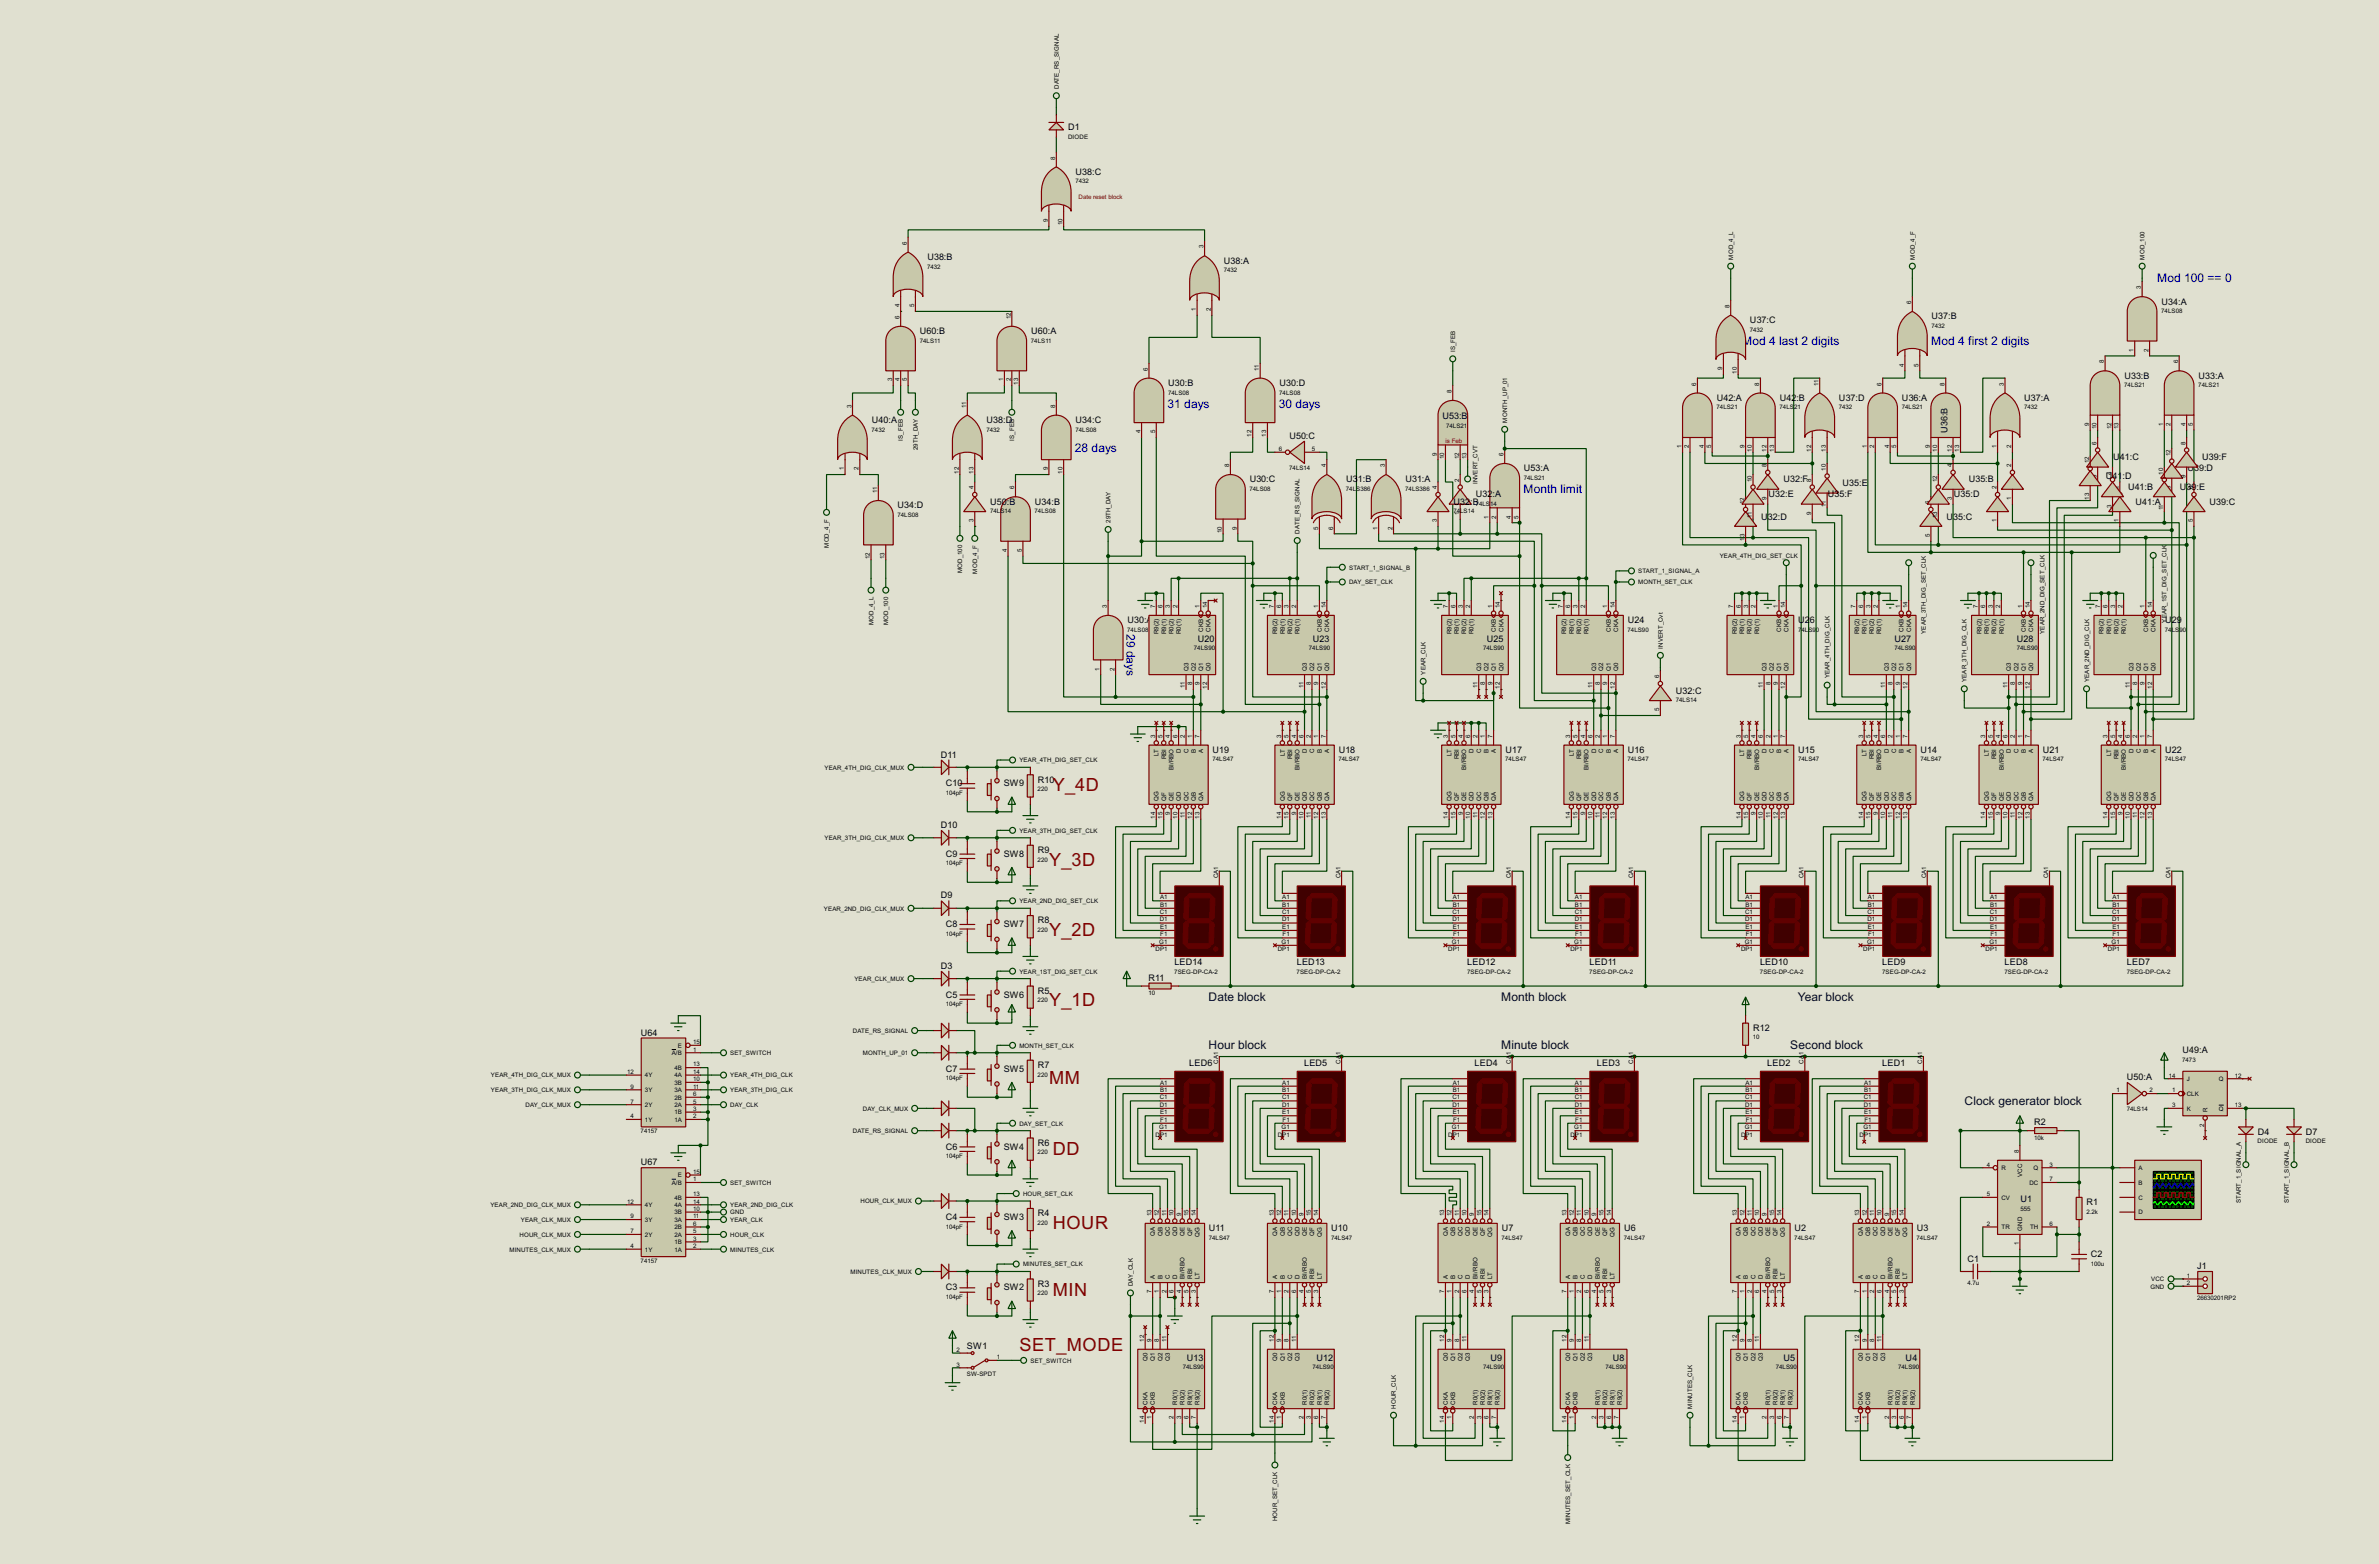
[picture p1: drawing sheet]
<svg xmlns="http://www.w3.org/2000/svg" width="815mm" height="536mm" viewBox="0 0 815 536" stroke-linecap="round" stroke-linejoin="round" font-family="sans-serif">
<defs><g id="words">
<g font-size="7" fill="#800000">
<text x="360.8" y="271.2">Y_4D</text>
<text x="359.6" y="296.6">Y_3D</text>
<text x="359.6" y="320.7">Y_2D</text>
<text x="359.6" y="344.8">Y_1D</text>
<text x="359.6" y="371.5">MM</text>
<text x="360.8" y="395.6">DD</text>
<text x="360.8" y="421">HOUR</text>
<text x="360.8" y="443.9">MIN</text>
<text x="349.4" y="463">SET_MODE</text>
</g>
<g font-size="4.6" fill="#0000c0">
<text x="739.2" y="96.6">Mod 100 == 0</text>
<text x="597" y="118.1">Mod 4 last 2 digits</text>
<text x="661.8" y="118.1">Mod 4 first 2 digits</text>
<text x="400.1" y="139.7">31 days</text>
<text x="438.2" y="139.7">30 days</text>
<text x="368.3" y="155">28 days</text>
<text x="522.1" y="169">Month limit</text>
<text x="386.1" y="217.2" transform="rotate(90 386.1 217.2)">29 days</text>
</g>
<g font-size="4.6" fill="#000040">
<text x="414.1" y="342.9">Date block</text>
<text x="514.5" y="342.9">Month block</text>
<text x="616.1" y="342.9">Year block</text>
<text x="414.1" y="359.5">Hour block</text>
<text x="514.5" y="359.5">Minute block</text>
<text x="613.5" y="359.5">Second block</text>
<text x="673.2" y="378.5">Clock generator block</text>
</g>
<g font-size="3.5">
<text x="366.1" y="44.6">D1</text>
<text x="368.6" y="59.9">U38:C</text>
<text x="317.8" y="89.1">U38:B</text>
<text x="419.4" y="90.3">U38:A</text>
<text x="740.7" y="104.4">U34:A</text>
<text x="599.7" y="110.7">U37:C</text>
<text x="662" y="109.4">U37:B</text>
<text x="315.3" y="114.5">U60:B</text>
<text x="353.4" y="114.5">U60:A</text>
<text x="728" y="129.8">U33:B</text>
<text x="753.4" y="129.8">U33:A</text>
<text x="400.4" y="132.2">U30:B</text>
<text x="438.5" y="132.2">U30:D</text>
<text x="588.3" y="137.4">U42:A</text>
<text x="609.9" y="137.4">U42</text>
<text x="615.6" y="137.4">:B</text>
<text x="630.2" y="137.4">U37:D</text>
<text x="651.8" y="137.4">U36:A</text>
<text x="693.7" y="137.4">U37:A</text>
<text x="494.3" y="143.7">U53:B</text>
<text x="298.8" y="144.9">U40:A</text>
<text x="338.1" y="144.9">U38:D</text>
<text x="368.6" y="144.9">U34:C</text>
<text x="667.4" y="148.3" transform="rotate(-90 667.4 148.3)">U36:B</text>
<text x="441.9" y="150.3">U50:C</text>
<text x="522.3" y="161.5">U53:A</text>
<text x="724.2" y="157.6">U</text>
<text x="726.5" y="157.6">41:C</text>
<text x="749.6" y="161.5">U</text>
<text x="751.9" y="161.5">39:D</text>
<text x="754.7" y="157.6">U39:F</text>
<text x="428.3" y="165.3">U30:C</text>
<text x="461.3" y="165.3">U3</text>
<text x="465.3" y="165.3">1:B</text>
<text x="481.6" y="165.3">U31:A</text>
<text x="611.2" y="165.3">U32:F</text>
<text x="631.5" y="166.5">U35:E</text>
<text x="674.7" y="165.3">U35:B</text>
<text x="721.7" y="164">U41</text>
<text x="727.4" y="164">:D</text>
<text x="729.3" y="167.9">U41:B</text>
<text x="747.1" y="167.9">U</text>
<text x="749.4" y="167.9">39</text>
<text x="752.8" y="167.9">:E</text>
<text x="339.4" y="172.9">U50:B</text>
<text x="354.6" y="172.9">U34:B</text>
<text x="498.1" y="172.9">U</text>
<text x="500.4" y="172.9">32:B</text>
<text x="505.8" y="170.4">U32</text>
<text x="511.5" y="170.4">:A</text>
<text x="606.1" y="170.4">U32:E</text>
<text x="626.4" y="170.4">U35:F</text>
<text x="669.6" y="170.4">U35:D</text>
<text x="731.8" y="172.9">U41:A</text>
<text x="757.2" y="172.9">U39:C</text>
<text x="307.6" y="174.2">U34:D</text>
<text x="603.6" y="178">U</text>
<text x="605.9" y="178">32:D</text>
<text x="667.1" y="178">U</text>
<text x="669.4" y="178">35:C</text>
<text x="386.4" y="213.6">U30:A</text>
<text x="557.8" y="213.6">U24</text>
<text x="616.3" y="213.6">U2</text>
<text x="620.3" y="213.6">6</text>
<text x="742" y="213.6">U29</text>
<text x="410.5" y="219.9">U20</text>
<text x="449.9" y="219.9">U23</text>
<text x="509.6" y="219.9">U25</text>
<text x="649.3" y="219.9">U27</text>
<text x="691.2" y="219.9">U28</text>
<text x="574.3" y="237.7">U32:C</text>
<text x="322.5" y="259.6">D11</text>
<text x="415.6" y="258">U19</text>
<text x="458.8" y="258">U18</text>
<text x="515.9" y="258">U17</text>
<text x="557.8" y="258">U16</text>
<text x="616.3" y="258">U15</text>
<text x="658.2" y="258">U14</text>
<text x="700.1" y="258">U21</text>
<text x="742" y="258">U22</text>
<text x="324.2" y="269.5">C10</text>
<text x="344" y="269.5">SW9</text>
<text x="355.7" y="268.2">R10</text>
<text x="322.5" y="283.7">D10</text>
<text x="324.2" y="293.6">C9</text>
<text x="344" y="293.6">SW8</text>
<text x="355.7" y="292.3">R9</text>
<text x="322.5" y="307.9">D9</text>
<text x="324.2" y="317.7">C8</text>
<text x="344" y="317.7">SW7</text>
<text x="355.7" y="316.4">R8</text>
<text x="322.5" y="332">D3</text>
<text x="402.5" y="330.8">LED14</text>
<text x="444.4" y="330.8">LED13</text>
<text x="502.8" y="330.8">LED12</text>
<text x="544.7" y="330.8">LED11</text>
<text x="603.2" y="330.8">LED10</text>
<text x="645.1" y="330.8">LED9</text>
<text x="687" y="330.8">LED8</text>
<text x="728.9" y="330.8">LED7</text>
<text x="324.2" y="341.8">C5</text>
<text x="344" y="341.8">SW6</text>
<text x="355.7" y="340.6">R5</text>
<text x="393.6" y="336.1">R11</text>
<text x="600.8" y="353.3">R12</text>
<text x="219.6" y="354.9">U64</text>
<text x="355.7" y="366">R7</text>
<text x="407.6" y="365.1">LED6</text>
<text x="446.9" y="365.1">LED5</text>
<text x="505.4" y="365.1">LED4</text>
<text x="547.3" y="365.1">LED3</text>
<text x="605.7" y="365.1">LED2</text>
<text x="645.1" y="365.1">LED1</text>
<text x="747.9" y="360.9">U49:A</text>
<text x="324.2" y="367.2">C7</text>
<text x="344" y="367.2">SW5</text>
<text x="728.9" y="370.1">U50:A</text>
<text x="697.1" y="385.6">R2</text>
<text x="773.7" y="388.8">D4</text>
<text x="790.2" y="388.8">D7</text>
<text x="324.2" y="393.9">C6</text>
<text x="344" y="393.9">SW4</text>
<text x="355.7" y="392.6">R6</text>
<text x="219.6" y="399.3">U67</text>
<text x="692.5" y="412">U1</text>
<text x="715.1" y="413">R1</text>
<text x="324.2" y="418">C4</text>
<text x="344" y="418">SW3</text>
<text x="355.7" y="416.8">R4</text>
<text x="414.3" y="421.9">U11</text>
<text x="456.2" y="421.9">U10</text>
<text x="514.7" y="421.9">U7</text>
<text x="556.6" y="421.9">U6</text>
<text x="615" y="421.9">U2</text>
<text x="656.9" y="421.9">U3</text>
<text x="716.6" y="430.7">C2</text>
<text x="674.3" y="432.3">C1</text>
<text x="753" y="434.9">J1</text>
<text x="324.2" y="442.2">C3</text>
<text x="344" y="442.2">SW2</text>
<text x="355.7" y="440.9">R3</text>
<text x="331.4" y="462.3">SW1</text>
<text x="406.7" y="466.3">U13</text>
<text x="451.2" y="466.3">U12</text>
<text x="510.8" y="466.3">U9</text>
<text x="552.8" y="466.3">U8</text>
<text x="611.2" y="466.3">U5</text>
<text x="653.1" y="466.3">U4</text>
</g>
<g font-size="2.4">
<text x="362.8" y="30.5" transform="rotate(-90 362.8 30.5)">DATE_RS_SIGNAL</text>
<text x="366" y="47.5">DIODE</text>
<text x="361.6" y="54.6" transform="rotate(-90 361.6 54.6)">8</text>
<text x="368.6" y="62.8">7432</text>
<text x="359.1" y="76.1" transform="rotate(-90 359.1 76.1)">9</text>
<text x="364.1" y="77.3" transform="rotate(-90 364.1 77.3)">10</text>
<text x="310.8" y="83.9" transform="rotate(-90 310.8 83.9)">6</text>
<text x="412.4" y="85.1" transform="rotate(-90 412.4 85.1)">3</text>
<text x="593.9" y="88.9" transform="rotate(-90 593.9 88.9)">MOD_4_L</text>
<text x="656.2" y="88.9" transform="rotate(-90 656.2 88.9)">MOD_4_F</text>
<text x="734.9" y="88.9" transform="rotate(-90 734.9 88.9)">MOD_100</text>
<text x="317.8" y="92">7432</text>
<text x="419.4" y="93.2">7432</text>
<text x="733.7" y="99.1" transform="rotate(-90 733.7 99.1)">3</text>
<text x="308.3" y="105.3" transform="rotate(-90 308.3 105.3)">4</text>
<text x="313.3" y="105.3" transform="rotate(-90 313.3 105.3)">5</text>
<text x="409.9" y="106.6" transform="rotate(-90 409.9 106.6)">1</text>
<text x="414.9" y="106.6" transform="rotate(-90 414.9 106.6)">2</text>
<text x="592.7" y="105.4" transform="rotate(-90 592.7 105.4)">8</text>
<text x="655" y="104.1" transform="rotate(-90 655 104.1)">6</text>
<text x="740.7" y="107.2">74LS08</text>
<text x="308.3" y="109.3" transform="rotate(-90 308.3 109.3)">6</text>
<text x="346.4" y="109.3" transform="rotate(-90 346.4 109.3)">12</text>
<text x="599.7" y="113.6">7432</text>
<text x="661.9" y="112.3">7432</text>
<text x="315.2" y="117.4">74LS11</text>
<text x="353.3" y="117.4">74LS11</text>
<text x="498.7" y="120.7" transform="rotate(-90 498.7 120.7)">IS_FEB</text>
<text x="652.4" y="125.6" transform="rotate(-90 652.4 125.6)">4</text>
<text x="657.5" y="125.6" transform="rotate(-90 657.5 125.6)">5</text>
<text x="721" y="124.5" transform="rotate(-90 721 124.5)">8</text>
<text x="731.2" y="120.6" transform="rotate(-90 731.2 120.6)">1</text>
<text x="736.2" y="120.6" transform="rotate(-90 736.2 120.6)">2</text>
<text x="746.4" y="124.5" transform="rotate(-90 746.4 124.5)">6</text>
<text x="305.7" y="130.7" transform="rotate(-90 305.7 130.7)">3</text>
<text x="308.3" y="130.7" transform="rotate(-90 308.3 130.7)">4</text>
<text x="310.8" y="130.7" transform="rotate(-90 310.8 130.7)">5</text>
<text x="343.8" y="130.7" transform="rotate(-90 343.8 130.7)">1</text>
<text x="346.4" y="130.7" transform="rotate(-90 346.4 130.7)">2</text>
<text x="348.9" y="131.9" transform="rotate(-90 348.9 131.9)">13</text>
<text x="393.4" y="127" transform="rotate(-90 393.4 127)">6</text>
<text x="431.5" y="127" transform="rotate(-90 431.5 127)">11</text>
<text x="590.2" y="126.9" transform="rotate(-90 590.2 126.9)">9</text>
<text x="595.3" y="128.1" transform="rotate(-90 595.3 128.1)">10</text>
<text x="400.3" y="135.2">74LS08</text>
<text x="438.4" y="135.2">74LS08</text>
<text x="497.5" y="134.7" transform="rotate(-90 497.5 134.7)">8</text>
<text x="581.3" y="132.1" transform="rotate(-90 581.3 132.1)">6</text>
<text x="602.9" y="132.1" transform="rotate(-90 602.9 132.1)">8</text>
<text x="623.2" y="132.1" transform="rotate(-90 623.2 132.1)">11</text>
<text x="644.8" y="132.1" transform="rotate(-90 644.8 132.1)">6</text>
<text x="666.4" y="132.1" transform="rotate(-90 666.4 132.1)">8</text>
<text x="686.7" y="132.1" transform="rotate(-90 686.7 132.1)">3</text>
<text x="728" y="132.6">74LS21</text>
<text x="753.4" y="132.6">74LS21</text>
<text x="291.8" y="139.7" transform="rotate(-90 291.8 139.7)">3</text>
<text x="331.1" y="139.8" transform="rotate(-90 331.1 139.8)">11</text>
<text x="361.6" y="139.7" transform="rotate(-90 361.6 139.7)">8</text>
<text x="588.3" y="140.3">74LS21</text>
<text x="609.9" y="140.3">74LS</text>
<text x="614.8" y="140.3">21</text>
<text x="630.2" y="140.3">7432</text>
<text x="651.8" y="140.3">74LS21</text>
<text x="693.7" y="140.3">7432</text>
<text x="298.7" y="147.9">7432</text>
<text x="338.1" y="147.9">7432</text>
<text x="368.6" y="147.9">74LS08</text>
<text x="390.8" y="148.5" transform="rotate(-90 390.8 148.5)">4</text>
<text x="395.9" y="148.5" transform="rotate(-90 395.9 148.5)">5</text>
<text x="428.9" y="149.7" transform="rotate(-90 428.9 149.7)">12</text>
<text x="434" y="149.6" transform="rotate(-90 434 149.6)">13</text>
<text x="495.6" y="146.6">74LS21</text>
<text x="516.5" y="144.8" transform="rotate(-90 516.5 144.8)">MONTH_UP_01</text>
<text x="715.9" y="146" transform="rotate(-90 715.9 146)">9</text>
<text x="718.5" y="147.1" transform="rotate(-90 718.5 147.1)">10</text>
<text x="723.6" y="147.1" transform="rotate(-90 723.6 147.1)">12</text>
<text x="726" y="147.1" transform="rotate(-90 726 147.1)">13</text>
<text x="741.3" y="146" transform="rotate(-90 741.3 146)">1</text>
<text x="743.9" y="146" transform="rotate(-90 743.9 146)">2</text>
<text x="748.9" y="146" transform="rotate(-90 748.9 146)">4</text>
<text x="751.5" y="146" transform="rotate(-90 751.5 146)">5</text>
<text x="309.5" y="151" transform="rotate(-90 309.5 151)">IS_FEB</text>
<text x="314.5" y="154.2" transform="rotate(-90 314.5 154.2)">29TH_DAY</text>
<text x="347.6" y="151" transform="rotate(-90 347.6 151)">IS_FEB</text>
<text x="438.3" y="154.5">6</text>
<text x="449.6" y="154.5">5</text>
<text x="576.2" y="153.6" transform="rotate(-90 576.2 153.6)">1</text>
<text x="578.8" y="153.6" transform="rotate(-90 578.8 153.6)">2</text>
<text x="583.9" y="153.6" transform="rotate(-90 583.9 153.6)">4</text>
<text x="586.4" y="153.6" transform="rotate(-90 586.4 153.6)">5</text>
<text x="597.8" y="153.6" transform="rotate(-90 597.8 153.6)">9</text>
<text x="600.4" y="154.8" transform="rotate(-90 600.4 154.8)">10</text>
<text x="605.4" y="154.8" transform="rotate(-90 605.4 154.8)">12</text>
<text x="608" y="154.8" transform="rotate(-90 608 154.8)">13</text>
<text x="620.7" y="154.8" transform="rotate(-90 620.7 154.8)">12</text>
<text x="625.8" y="154.8" transform="rotate(-90 625.8 154.8)">13</text>
<text x="639.7" y="153.6" transform="rotate(-90 639.7 153.6)">1</text>
<text x="642.3" y="153.6" transform="rotate(-90 642.3 153.6)">2</text>
<text x="647.4" y="153.6" transform="rotate(-90 647.4 153.6)">4</text>
<text x="649.9" y="153.6" transform="rotate(-90 649.9 153.6)">5</text>
<text x="661.3" y="153.6" transform="rotate(-90 661.3 153.6)">9</text>
<text x="663.9" y="154.8" transform="rotate(-90 663.9 154.8)">10</text>
<text x="668.9" y="154.8" transform="rotate(-90 668.9 154.8)">12</text>
<text x="671.5" y="154.8" transform="rotate(-90 671.5 154.8)">13</text>
<text x="684.2" y="153.6" transform="rotate(-90 684.2 153.6)">1</text>
<text x="689.3" y="153.6" transform="rotate(-90 689.3 153.6)">2</text>
<text x="718.5" y="152.5" transform="rotate(-90 718.5 152.5)">6</text>
<text x="749" y="152.4" transform="rotate(-90 749 152.4)">8</text>
<text x="289.2" y="161.2" transform="rotate(-90 289.2 161.2)">1</text>
<text x="294.3" y="161.2" transform="rotate(-90 294.3 161.2)">2</text>
<text x="359.1" y="161.2" transform="rotate(-90 359.1 161.2)">9</text>
<text x="421.2" y="160.1" transform="rotate(-90 421.2 160.1)">8</text>
<text x="441.8" y="161">74LS14</text>
<text x="454.3" y="160.1" transform="rotate(-90 454.3 160.1)">4</text>
<text x="474.6" y="160.1" transform="rotate(-90 474.6 160.1)">3</text>
<text x="492.4" y="156.1" transform="rotate(-90 492.4 156.1)">9</text>
<text x="495" y="157.3" transform="rotate(-90 495 157.3)">10</text>
<text x="500" y="157.3" transform="rotate(-90 500 157.3)">12</text>
<text x="502.6" y="157.3" transform="rotate(-90 502.6 157.3)">13</text>
<text x="515.3" y="156.2" transform="rotate(-90 515.3 156.2)">6</text>
<text x="605.4" y="160" transform="rotate(-90 605.4 160)">8</text>
<text x="625.8" y="161.3" transform="rotate(-90 625.8 161.3)">10</text>
<text x="668.9" y="160" transform="rotate(-90 668.9 160)">4</text>
<text x="689.3" y="160" transform="rotate(-90 689.3 160)">2</text>
<text x="715.9" y="158.8" transform="rotate(-90 715.9 158.8)">12</text>
<text x="743.9" y="156.2" transform="rotate(-90 743.9 156.2)">12</text>
<text x="328.6" y="162.3" transform="rotate(-90 328.6 162.3)">12</text>
<text x="333.7" y="167.6" transform="rotate(-90 333.7 167.6)">4</text>
<text x="333.7" y="162.4" transform="rotate(-90 333.7 162.4)">13</text>
<text x="347.6" y="167.7" transform="rotate(-90 347.6 167.7)">6</text>
<text x="364.1" y="162.4" transform="rotate(-90 364.1 162.4)">10</text>
<text x="492.4" y="167.7" transform="rotate(-90 492.4 167.7)">4</text>
<text x="500" y="165.1" transform="rotate(-90 500 165.1)">2</text>
<text x="506.3" y="165.9" transform="rotate(-90 506.3 165.9)">INVERT_CVT</text>
<text x="522.2" y="164.4">74LS21</text>
<text x="600.4" y="165.1" transform="rotate(-90 600.4 165.1)">10</text>
<text x="620.7" y="165.1" transform="rotate(-90 620.7 165.1)">8</text>
<text x="663.9" y="165.1" transform="rotate(-90 663.9 165.1)">12</text>
<text x="684.2" y="167.7" transform="rotate(-90 684.2 167.7)">2</text>
<text x="718.5" y="163.8" transform="rotate(-90 718.5 163.8)">5</text>
<text x="723.6" y="162.6" transform="rotate(-90 723.6 162.6)">4</text>
<text x="726" y="167.7" transform="rotate(-90 726 167.7)">2</text>
<text x="741.3" y="162.6" transform="rotate(-90 741.3 162.6)">10</text>
<text x="749" y="163.7" transform="rotate(-90 749 163.7)">9</text>
<text x="751.4" y="167.7" transform="rotate(-90 751.4 167.7)">6</text>
<text x="300.6" y="168.9" transform="rotate(-90 300.6 168.9)">11</text>
<text x="428.2" y="168.2">74LS08</text>
<text x="461.3" y="168.2">74LS386</text>
<text x="481.6" y="168.2">74LS386</text>
<text x="505.7" y="173.3">74LS</text>
<text x="510.7" y="173.3">14</text>
<text x="597.8" y="172.8" transform="rotate(-90 597.8 172.8)">12</text>
<text x="605.4" y="171.3" transform="rotate(-90 605.4 171.3)">9</text>
<text x="625.8" y="173.6" transform="rotate(-90 625.8 173.6)">11</text>
<text x="661.3" y="172.8" transform="rotate(-90 661.3 172.8)">6</text>
<text x="668.9" y="171.3" transform="rotate(-90 668.9 171.3)">3</text>
<text x="689.3" y="171.3" transform="rotate(-90 689.3 171.3)">1</text>
<text x="715.9" y="171.3" transform="rotate(-90 715.9 171.3)">13</text>
<text x="723.6" y="173.9" transform="rotate(-90 723.6 173.9)">3</text>
<text x="743.9" y="168.7" transform="rotate(-90 743.9 168.7)">13</text>
<text x="307.6" y="177.1">74LS08</text>
<text x="333.7" y="179" transform="rotate(-90 333.7 179)">3</text>
<text x="339.3" y="175.8">74LS14</text>
<text x="354.6" y="175.8">74LS08</text>
<text x="380.5" y="179.1" transform="rotate(-90 380.5 179.1)">29TH_DAY</text>
<text x="492.4" y="179" transform="rotate(-90 492.4 179)">3</text>
<text x="498.1" y="175.8">74LS14</text>
<text x="500" y="176.5" transform="rotate(-90 500 176.5)">1</text>
<text x="510.1" y="177.7" transform="rotate(-90 510.1 177.7)">1</text>
<text x="512.7" y="177.7" transform="rotate(-90 512.7 177.7)">2</text>
<text x="517.8" y="177.7" transform="rotate(-90 517.8 177.7)">4</text>
<text x="520.4" y="177.7" transform="rotate(-90 520.4 177.7)">5</text>
<text x="600.4" y="177.5" transform="rotate(-90 600.4 177.5)">11</text>
<text x="620.7" y="176.4" transform="rotate(-90 620.7 176.4)">9</text>
<text x="663.9" y="177.6" transform="rotate(-90 663.9 177.6)">13</text>
<text x="684.2" y="179" transform="rotate(-90 684.2 179)">1</text>
<text x="726.1" y="179" transform="rotate(-90 726.1 179)">1</text>
<text x="741.3" y="174.9" transform="rotate(-90 741.3 174.9)">11</text>
<text x="751.5" y="179" transform="rotate(-90 751.5 179)">5</text>
<text x="418.8" y="182.7" transform="rotate(-90 418.8 182.7)">10</text>
<text x="423.8" y="181.5" transform="rotate(-90 423.8 181.5)">9</text>
<text x="445.4" y="182.9" transform="rotate(-90 445.4 182.9)">DATE_RS_SIGNAL</text>
<text x="451.8" y="181.5" transform="rotate(-90 451.8 181.5)">5</text>
<text x="456.9" y="181.5" transform="rotate(-90 456.9 181.5)">6</text>
<text x="472" y="181.5" transform="rotate(-90 472 181.5)">1</text>
<text x="477.2" y="181.5" transform="rotate(-90 477.2 181.5)">2</text>
<text x="597.8" y="185.2" transform="rotate(-90 597.8 185.2)">1</text>
<text x="597.8" y="184" transform="rotate(-90 597.8 184)">3</text>
<text x="661.3" y="184.1" transform="rotate(-90 661.3 184.1)">5</text>
<text x="284.1" y="187.7" transform="rotate(-90 284.1 187.7)">MOD_4_F</text>
<text x="298.1" y="191.6" transform="rotate(-90 298.1 191.6)">12</text>
<text x="303.2" y="191.6" transform="rotate(-90 303.2 191.6)">13</text>
<text x="345.1" y="189.2" transform="rotate(-90 345.1 189.2)">4</text>
<text x="350.2" y="189.2" transform="rotate(-90 350.2 189.2)">5</text>
<text x="589.3" y="191.4">YEAR_4TH_DIG_SET_CLK</text>
<text x="329.8" y="196.3" transform="rotate(-90 329.8 196.3)">MOD_100</text>
<text x="334.9" y="196.5" transform="rotate(-90 334.9 196.5)">MOD_4_F</text>
<text x="462.3" y="195.2">START_1_SIGNAL_B</text>
<text x="561.4" y="196.4">START_1_SIGNAL_A</text>
<text x="462.3" y="200.2">DAY_SET_CLK</text>
<text x="561.4" y="200.2">MONTH_SET_CLK</text>
<text x="379.4" y="208.3" transform="rotate(-90 379.4 208.3)">3</text>
<text x="395.8" y="208.3" transform="rotate(-90 395.8 208.3)">7</text>
<text x="398.4" y="208.3" transform="rotate(-90 398.4 208.3)">6</text>
<text x="401" y="208.3" transform="rotate(-90 401 208.3)">3</text>
<text x="403.5" y="208.3" transform="rotate(-90 403.5 208.3)">2</text>
<text x="411.1" y="208.3" transform="rotate(-90 411.1 208.3)">1</text>
<text x="413.7" y="208.3" transform="rotate(-90 413.7 208.3)">14</text>
<text x="436.5" y="208.3" transform="rotate(-90 436.5 208.3)">7</text>
<text x="439.1" y="208.3" transform="rotate(-90 439.1 208.3)">6</text>
<text x="441.6" y="208.3" transform="rotate(-90 441.6 208.3)">3</text>
<text x="444.2" y="208.3" transform="rotate(-90 444.2 208.3)">2</text>
<text x="451.8" y="208.3" transform="rotate(-90 451.8 208.3)">1</text>
<text x="454.3" y="208.3" transform="rotate(-90 454.3 208.3)">14</text>
<text x="496.2" y="208.3" transform="rotate(-90 496.2 208.3)">7</text>
<text x="498.8" y="208.3" transform="rotate(-90 498.8 208.3)">6</text>
<text x="501.3" y="208.3" transform="rotate(-90 501.3 208.3)">3</text>
<text x="503.8" y="208.3" transform="rotate(-90 503.8 208.3)">2</text>
<text x="511.5" y="208.3" transform="rotate(-90 511.5 208.3)">1</text>
<text x="514" y="208.3" transform="rotate(-90 514 208.3)">14</text>
<text x="535.5" y="208.3" transform="rotate(-90 535.5 208.3)">7</text>
<text x="538.1" y="208.3" transform="rotate(-90 538.1 208.3)">6</text>
<text x="540.7" y="208.3" transform="rotate(-90 540.7 208.3)">3</text>
<text x="543.2" y="208.3" transform="rotate(-90 543.2 208.3)">2</text>
<text x="550.8" y="208.3" transform="rotate(-90 550.8 208.3)">1</text>
<text x="553.4" y="208.3" transform="rotate(-90 553.4 208.3)">14</text>
<text x="594" y="208.3" transform="rotate(-90 594 208.3)">7</text>
<text x="596.6" y="208.3" transform="rotate(-90 596.6 208.3)">6</text>
<text x="599" y="208.3" transform="rotate(-90 599 208.3)">3</text>
<text x="601.6" y="208.3" transform="rotate(-90 601.6 208.3)">2</text>
<text x="609.3" y="208.3" transform="rotate(-90 609.3 208.3)">1</text>
<text x="611.7" y="208.3" transform="rotate(-90 611.7 208.3)">14</text>
<text x="635.9" y="208.3" transform="rotate(-90 635.9 208.3)">7</text>
<text x="638.5" y="208.3" transform="rotate(-90 638.5 208.3)">6</text>
<text x="641" y="208.3" transform="rotate(-90 641 208.3)">3</text>
<text x="643.5" y="208.3" transform="rotate(-90 643.5 208.3)">2</text>
<text x="651.2" y="208.3" transform="rotate(-90 651.2 208.3)">1</text>
<text x="653.7" y="208.3" transform="rotate(-90 653.7 208.3)">14</text>
<text x="677.8" y="208.3" transform="rotate(-90 677.8 208.3)">7</text>
<text x="680.4" y="208.3" transform="rotate(-90 680.4 208.3)">6</text>
<text x="682.9" y="208.3" transform="rotate(-90 682.9 208.3)">3</text>
<text x="685.5" y="208.3" transform="rotate(-90 685.5 208.3)">2</text>
<text x="693.1" y="208.3" transform="rotate(-90 693.1 208.3)">1</text>
<text x="695.6" y="208.3" transform="rotate(-90 695.6 208.3)">14</text>
<text x="719.7" y="208.3" transform="rotate(-90 719.7 208.3)">7</text>
<text x="722.3" y="208.3" transform="rotate(-90 722.3 208.3)">6</text>
<text x="724.8" y="208.3" transform="rotate(-90 724.8 208.3)">3</text>
<text x="727.4" y="208.3" transform="rotate(-90 727.4 208.3)">2</text>
<text x="735" y="208.3" transform="rotate(-90 735 208.3)">1</text>
<text x="737.5" y="208.3" transform="rotate(-90 737.5 208.3)">14</text>
<text x="299.3" y="214.2" transform="rotate(-90 299.3 214.2)">MOD_4_L</text>
<text x="304.4" y="214.1" transform="rotate(-90 304.4 214.1)">MOD_100</text>
<text x="742.5" y="213.4" transform="rotate(-90 742.5 213.4)">YEAR_1ST_DIG_SET_CLK</text>
<text x="386.3" y="216.5">74LS08</text>
<text x="397.1" y="217.3" transform="rotate(-90 397.1 217.3)">R9(2)</text>
<text x="399.6" y="217.3" transform="rotate(-90 399.6 217.3)">R9(1)</text>
<text x="402.2" y="217.3" transform="rotate(-90 402.2 217.3)">R0(2)</text>
<text x="404.7" y="217.3" transform="rotate(-90 404.7 217.3)">R0(1)</text>
<text x="412.3" y="216.5" transform="rotate(-90 412.3 216.5)">CKB</text>
<text x="414.9" y="216.5" transform="rotate(-90 414.9 216.5)">CKA</text>
<text x="437.7" y="217.3" transform="rotate(-90 437.7 217.3)">R9(2)</text>
<text x="440.3" y="217.3" transform="rotate(-90 440.3 217.3)">R9(1)</text>
<text x="442.8" y="217.3" transform="rotate(-90 442.8 217.3)">R0(2)</text>
<text x="445.4" y="217.3" transform="rotate(-90 445.4 217.3)">R0(1)</text>
<text x="453" y="216.5" transform="rotate(-90 453 216.5)">CKB</text>
<text x="455.5" y="216.5" transform="rotate(-90 455.5 216.5)">CKA</text>
<text x="497.4" y="217.3" transform="rotate(-90 497.4 217.3)">R9(2)</text>
<text x="500" y="217.3" transform="rotate(-90 500 217.3)">R9(1)</text>
<text x="502.5" y="217.3" transform="rotate(-90 502.5 217.3)">R0(2)</text>
<text x="505" y="217.3" transform="rotate(-90 505 217.3)">R0(1)</text>
<text x="512.7" y="216.5" transform="rotate(-90 512.7 216.5)">CKB</text>
<text x="515.2" y="216.5" transform="rotate(-90 515.2 216.5)">CKA</text>
<text x="536.8" y="217.3" transform="rotate(-90 536.8 217.3)">R9(2)</text>
<text x="539.3" y="217.3" transform="rotate(-90 539.3 217.3)">R9(1)</text>
<text x="541.9" y="217.3" transform="rotate(-90 541.9 217.3)">R0(2)</text>
<text x="544.4" y="217.3" transform="rotate(-90 544.4 217.3)">R0(1)</text>
<text x="552" y="216.5" transform="rotate(-90 552 216.5)">CKB</text>
<text x="554.6" y="216.5" transform="rotate(-90 554.6 216.5)">CKA</text>
<text x="557.8" y="216.5">74LS90</text>
<text x="595.2" y="217.3" transform="rotate(-90 595.2 217.3)">R9(2)</text>
<text x="597.8" y="217.3" transform="rotate(-90 597.8 217.3)">R9(1)</text>
<text x="600.3" y="217.3" transform="rotate(-90 600.3 217.3)">R0(2)</text>
<text x="602.8" y="217.3" transform="rotate(-90 602.8 217.3)">R0(1)</text>
<text x="610.5" y="216.5" transform="rotate(-90 610.5 216.5)">CKB</text>
<text x="613" y="216.5" transform="rotate(-90 613 216.5)">CKA</text>
<text x="616.2" y="216.5">7</text>
<text x="617.4" y="216.5">4LS90</text>
<text x="637.1" y="217.3" transform="rotate(-90 637.1 217.3)">R9(2)</text>
<text x="639.7" y="217.3" transform="rotate(-90 639.7 217.3)">R9(1)</text>
<text x="642.2" y="217.3" transform="rotate(-90 642.2 217.3)">R0(2)</text>
<text x="644.7" y="217.3" transform="rotate(-90 644.7 217.3)">R0(1)</text>
<text x="652.4" y="216.5" transform="rotate(-90 652.4 216.5)">CKB</text>
<text x="654.9" y="216.5" transform="rotate(-90 654.9 216.5)">CKA</text>
<text x="660" y="217.2" transform="rotate(-90 660 217.2)">YEAR_3TH_DIG_SET_CLK</text>
<text x="679" y="217.3" transform="rotate(-90 679 217.3)">R9(2)</text>
<text x="681.6" y="217.3" transform="rotate(-90 681.6 217.3)">R9(1)</text>
<text x="684.1" y="217.3" transform="rotate(-90 684.1 217.3)">R0(2)</text>
<text x="686.7" y="217.3" transform="rotate(-90 686.7 217.3)">R0(1)</text>
<text x="694.3" y="216.5" transform="rotate(-90 694.3 216.5)">CKB</text>
<text x="696.8" y="216.5" transform="rotate(-90 696.8 216.5)">CKA</text>
<text x="700.6" y="217.2" transform="rotate(-90 700.6 217.2)">YEAR_2ND_DIG_SET_CLK</text>
<text x="720.9" y="217.3" transform="rotate(-90 720.9 217.3)">R9(2)</text>
<text x="723.5" y="217.3" transform="rotate(-90 723.5 217.3)">R9(1)</text>
<text x="726" y="217.3" transform="rotate(-90 726 217.3)">R0(2)</text>
<text x="728.6" y="217.3" transform="rotate(-90 728.6 217.3)">R0(1)</text>
<text x="736.2" y="216.5" transform="rotate(-90 736.2 216.5)">CKB</text>
<text x="738.7" y="216.5" transform="rotate(-90 738.7 216.5)">CKA</text>
<text x="741.9" y="216.5">74LS</text>
<text x="746.9" y="216.5">90</text>
<text x="409.2" y="222.8">74LS90</text>
<text x="448.6" y="222.8">74LS90</text>
<text x="508.3" y="222.8">74LS90</text>
<text x="569.8" y="222.3" transform="rotate(-90 569.8 222.3)">INVERT_Cvt</text>
<text x="649.2" y="222.8">74LS90</text>
<text x="691.1" y="222.8">74LS90</text>
<text x="376.8" y="229.8" transform="rotate(-90 376.8 229.8)">1</text>
<text x="381.9" y="229.8" transform="rotate(-90 381.9 229.8)">2</text>
<text x="407.2" y="229.9" transform="rotate(-90 407.2 229.9)">Q3</text>
<text x="409.8" y="229.9" transform="rotate(-90 409.8 229.9)">Q2</text>
<text x="412.3" y="229.9" transform="rotate(-90 412.3 229.9)">Q1</text>
<text x="414.9" y="229.9" transform="rotate(-90 414.9 229.9)">Q0</text>
<text x="447.9" y="229.9" transform="rotate(-90 447.9 229.9)">Q3</text>
<text x="450.4" y="229.9" transform="rotate(-90 450.4 229.9)">Q2</text>
<text x="453" y="229.9" transform="rotate(-90 453 229.9)">Q1</text>
<text x="455.5" y="229.9" transform="rotate(-90 455.5 229.9)">Q0</text>
<text x="488.5" y="231.1" transform="rotate(-90 488.5 231.1)">YEAR_CLK</text>
<text x="507.6" y="229.9" transform="rotate(-90 507.6 229.9)">Q3</text>
<text x="510.1" y="229.9" transform="rotate(-90 510.1 229.9)">Q2</text>
<text x="512.7" y="229.9" transform="rotate(-90 512.7 229.9)">Q1</text>
<text x="515.2" y="229.9" transform="rotate(-90 515.2 229.9)">Q0</text>
<text x="546.9" y="229.9" transform="rotate(-90 546.9 229.9)">Q3</text>
<text x="549.5" y="229.9" transform="rotate(-90 549.5 229.9)">Q2</text>
<text x="552" y="229.9" transform="rotate(-90 552 229.9)">Q1</text>
<text x="554.6" y="229.9" transform="rotate(-90 554.6 229.9)">Q0</text>
<text x="568.6" y="232.5" transform="rotate(-90 568.6 232.5)">6</text>
<text x="605.4" y="229.9" transform="rotate(-90 605.4 229.9)">Q3</text>
<text x="607.9" y="229.9" transform="rotate(-90 607.9 229.9)">Q2</text>
<text x="610.5" y="229.9" transform="rotate(-90 610.5 229.9)">Q1</text>
<text x="613" y="229.9" transform="rotate(-90 613 229.9)">Q0</text>
<text x="627" y="232.4" transform="rotate(-90 627 232.4)">YEAR_4TH_DIG_CLK</text>
<text x="647.3" y="229.9" transform="rotate(-90 647.3 229.9)">Q3</text>
<text x="649.8" y="229.9" transform="rotate(-90 649.8 229.9)">Q2</text>
<text x="652.4" y="229.9" transform="rotate(-90 652.4 229.9)">Q1</text>
<text x="654.9" y="229.9" transform="rotate(-90 654.9 229.9)">Q0</text>
<text x="673.9" y="233.7" transform="rotate(-90 673.9 233.7)">YEAR_3TH_DIG_CLK</text>
<text x="689.2" y="229.9" transform="rotate(-90 689.2 229.9)">Q3</text>
<text x="691.7" y="229.9" transform="rotate(-90 691.7 229.9)">Q2</text>
<text x="694.3" y="229.9" transform="rotate(-90 694.3 229.9)">Q1</text>
<text x="696.8" y="229.9" transform="rotate(-90 696.8 229.9)">Q0</text>
<text x="715.9" y="233.7" transform="rotate(-90 715.9 233.7)">YEAR_2ND_DIG_CLK</text>
<text x="731.1" y="229.9" transform="rotate(-90 731.1 229.9)">Q3</text>
<text x="733.6" y="229.9" transform="rotate(-90 733.6 229.9)">Q2</text>
<text x="736.2" y="229.9" transform="rotate(-90 736.2 229.9)">Q1</text>
<text x="738.7" y="229.9" transform="rotate(-90 738.7 229.9)">Q0</text>
<text x="406.1" y="235.9" transform="rotate(-90 406.1 235.9)">11</text>
<text x="408.5" y="234.9" transform="rotate(-90 408.5 234.9)">8</text>
<text x="411.1" y="234.9" transform="rotate(-90 411.1 234.9)">9</text>
<text x="413.7" y="236" transform="rotate(-90 413.7 236)">12</text>
<text x="446.6" y="235.8" transform="rotate(-90 446.6 235.8)">11</text>
<text x="449.2" y="234.9" transform="rotate(-90 449.2 234.9)">8</text>
<text x="451.8" y="234.9" transform="rotate(-90 451.8 234.9)">9</text>
<text x="454.3" y="236" transform="rotate(-90 454.3 236)">12</text>
<text x="506.4" y="235.8" transform="rotate(-90 506.4 235.8)">11</text>
<text x="508.9" y="234.9" transform="rotate(-90 508.9 234.9)">8</text>
<text x="511.5" y="234.9" transform="rotate(-90 511.5 234.9)">9</text>
<text x="514" y="236" transform="rotate(-90 514 236)">12</text>
<text x="545.8" y="235.8" transform="rotate(-90 545.8 235.8)">11</text>
<text x="548.2" y="234.8" transform="rotate(-90 548.2 234.8)">8</text>
<text x="550.8" y="234.9" transform="rotate(-90 550.8 234.9)">9</text>
<text x="553.4" y="236" transform="rotate(-90 553.4 236)">12</text>
<text x="604.2" y="235.9" transform="rotate(-90 604.2 235.9)">11</text>
<text x="606.7" y="234.8" transform="rotate(-90 606.7 234.8)">8</text>
<text x="609.3" y="234.9" transform="rotate(-90 609.3 234.9)">9</text>
<text x="611.8" y="236" transform="rotate(-90 611.8 236)">12</text>
<text x="646.1" y="235.8" transform="rotate(-90 646.1 235.8)">11</text>
<text x="648.6" y="234.9" transform="rotate(-90 648.6 234.9)">8</text>
<text x="651.2" y="234.8" transform="rotate(-90 651.2 234.8)">9</text>
<text x="653.7" y="236" transform="rotate(-90 653.7 236)">12</text>
<text x="687.9" y="235.8" transform="rotate(-90 687.9 235.8)">11</text>
<text x="690.5" y="234.9" transform="rotate(-90 690.5 234.9)">8</text>
<text x="693.1" y="234.9" transform="rotate(-90 693.1 234.9)">9</text>
<text x="695.6" y="236" transform="rotate(-90 695.6 236)">12</text>
<text x="729.9" y="235.8" transform="rotate(-90 729.9 235.8)">11</text>
<text x="732.4" y="234.9" transform="rotate(-90 732.4 234.9)">8</text>
<text x="734.9" y="234.9" transform="rotate(-90 734.9 234.9)">9</text>
<text x="737.5" y="236" transform="rotate(-90 737.5 236)">12</text>
<text x="568.6" y="243.8" transform="rotate(-90 568.6 243.8)">5</text>
<text x="574.3" y="240.6">74LS14</text>
<text x="395.8" y="252.8" transform="rotate(-90 395.8 252.8)">3</text>
<text x="398.4" y="252.8" transform="rotate(-90 398.4 252.8)">5</text>
<text x="401" y="252.7" transform="rotate(-90 401 252.7)">4</text>
<text x="403.5" y="252.8" transform="rotate(-90 403.5 252.8)">6</text>
<text x="406.1" y="252.7" transform="rotate(-90 406.1 252.7)">2</text>
<text x="408.5" y="252.7" transform="rotate(-90 408.5 252.7)">1</text>
<text x="409.8" y="258" transform="rotate(-90 409.8 258)">B</text>
<text x="411.1" y="252.8" transform="rotate(-90 411.1 252.8)">7</text>
<text x="412.3" y="258" transform="rotate(-90 412.3 258)">A</text>
<text x="439.1" y="252.7" transform="rotate(-90 439.1 252.7)">3</text>
<text x="441.6" y="252.8" transform="rotate(-90 441.6 252.8)">5</text>
<text x="444.2" y="252.8" transform="rotate(-90 444.2 252.8)">4</text>
<text x="446.6" y="252.7" transform="rotate(-90 446.6 252.7)">6</text>
<text x="449.2" y="252.8" transform="rotate(-90 449.2 252.8)">2</text>
<text x="451.8" y="252.7" transform="rotate(-90 451.8 252.7)">1</text>
<text x="453" y="258" transform="rotate(-90 453 258)">B</text>
<text x="454.3" y="252.8" transform="rotate(-90 454.3 252.8)">7</text>
<text x="455.5" y="258" transform="rotate(-90 455.5 258)">A</text>
<text x="496.2" y="252.8" transform="rotate(-90 496.2 252.8)">3</text>
<text x="498.8" y="252.8" transform="rotate(-90 498.8 252.8)">5</text>
<text x="501.3" y="252.7" transform="rotate(-90 501.3 252.7)">4</text>
<text x="503.8" y="252.7" transform="rotate(-90 503.8 252.7)">6</text>
<text x="506.4" y="252.7" transform="rotate(-90 506.4 252.7)">2</text>
<text x="508.9" y="252.8" transform="rotate(-90 508.9 252.8)">1</text>
<text x="510.1" y="258" transform="rotate(-90 510.1 258)">B</text>
<text x="511.5" y="252.8" transform="rotate(-90 511.5 252.8)">7</text>
<text x="512.7" y="258" transform="rotate(-90 512.7 258)">A</text>
<text x="538.1" y="252.7" transform="rotate(-90 538.1 252.7)">3</text>
<text x="540.7" y="252.8" transform="rotate(-90 540.7 252.8)">5</text>
<text x="543.2" y="252.7" transform="rotate(-90 543.2 252.7)">4</text>
<text x="545.8" y="252.7" transform="rotate(-90 545.8 252.7)">6</text>
<text x="548.2" y="252.7" transform="rotate(-90 548.2 252.7)">2</text>
<text x="550.8" y="252.7" transform="rotate(-90 550.8 252.7)">1</text>
<text x="552" y="258" transform="rotate(-90 552 258)">B</text>
<text x="553.4" y="252.8" transform="rotate(-90 553.4 252.8)">7</text>
<text x="554.6" y="258" transform="rotate(-90 554.6 258)">A</text>
<text x="596.6" y="252.7" transform="rotate(-90 596.6 252.7)">3</text>
<text x="599" y="252.7" transform="rotate(-90 599 252.7)">5</text>
<text x="601.6" y="252.7" transform="rotate(-90 601.6 252.7)">4</text>
<text x="604.2" y="252.8" transform="rotate(-90 604.2 252.8)">6</text>
<text x="606.7" y="252.7" transform="rotate(-90 606.7 252.7)">2</text>
<text x="609.3" y="252.7" transform="rotate(-90 609.3 252.7)">1</text>
<text x="610.5" y="258" transform="rotate(-90 610.5 258)">B</text>
<text x="611.7" y="252.7" transform="rotate(-90 611.7 252.7)">7</text>
<text x="613" y="258" transform="rotate(-90 613 258)">A</text>
<text x="638.5" y="252.7" transform="rotate(-90 638.5 252.7)">3</text>
<text x="641" y="252.7" transform="rotate(-90 641 252.7)">5</text>
<text x="643.5" y="252.7" transform="rotate(-90 643.5 252.7)">4</text>
<text x="646.1" y="252.7" transform="rotate(-90 646.1 252.7)">6</text>
<text x="648.6" y="252.8" transform="rotate(-90 648.6 252.8)">2</text>
<text x="651.2" y="252.7" transform="rotate(-90 651.2 252.7)">1</text>
<text x="652.4" y="258" transform="rotate(-90 652.4 258)">B</text>
<text x="653.7" y="252.7" transform="rotate(-90 653.7 252.7)">7</text>
<text x="654.9" y="258" transform="rotate(-90 654.9 258)">A</text>
<text x="680.4" y="252.8" transform="rotate(-90 680.4 252.8)">3</text>
<text x="682.9" y="252.7" transform="rotate(-90 682.9 252.7)">5</text>
<text x="685.5" y="252.7" transform="rotate(-90 685.5 252.7)">4</text>
<text x="687.9" y="252.7" transform="rotate(-90 687.9 252.7)">6</text>
<text x="690.5" y="252.7" transform="rotate(-90 690.5 252.7)">2</text>
<text x="693.1" y="252.8" transform="rotate(-90 693.1 252.8)">1</text>
<text x="694.3" y="258" transform="rotate(-90 694.3 258)">B</text>
<text x="695.6" y="252.7" transform="rotate(-90 695.6 252.7)">7</text>
<text x="696.8" y="258" transform="rotate(-90 696.8 258)">A</text>
<text x="722.3" y="252.7" transform="rotate(-90 722.3 252.7)">3</text>
<text x="724.8" y="252.8" transform="rotate(-90 724.8 252.8)">5</text>
<text x="727.4" y="252.8" transform="rotate(-90 727.4 252.8)">4</text>
<text x="729.9" y="252.7" transform="rotate(-90 729.9 252.7)">6</text>
<text x="732.4" y="252.8" transform="rotate(-90 732.4 252.8)">2</text>
<text x="735" y="252.8" transform="rotate(-90 735 252.8)">1</text>
<text x="736.2" y="258" transform="rotate(-90 736.2 258)">B</text>
<text x="737.5" y="252.8" transform="rotate(-90 737.5 252.8)">7</text>
<text x="738.7" y="258" transform="rotate(-90 738.7 258)">A</text>
<text x="282.5" y="263.7">YEAR_4TH_DIG_CLK_MUX</text>
<text x="349.3" y="261.2">YEAR_4TH_DIG_SET_CLK</text>
<text x="397.1" y="258.9" transform="rotate(-90 397.1 258.9)">LT</text>
<text x="399.6" y="260.2" transform="rotate(-90 399.6 260.2)">RBI</text>
<text x="402.2" y="263.9" transform="rotate(-90 402.2 263.9)">BI/RBO</text>
<text x="404.7" y="258.1" transform="rotate(-90 404.7 258.1)">D</text>
<text x="407.2" y="258.1" transform="rotate(-90 407.2 258.1)">C</text>
<text x="415.5" y="260.9">74LS47</text>
<text x="440.3" y="258.9" transform="rotate(-90 440.3 258.9)">LT</text>
<text x="442.8" y="260.2" transform="rotate(-90 442.8 260.2)">RBI</text>
<text x="445.4" y="263.9" transform="rotate(-90 445.4 263.9)">BI/RBO</text>
<text x="447.9" y="258.1" transform="rotate(-90 447.9 258.1)">D</text>
<text x="450.4" y="258.1" transform="rotate(-90 450.4 258.1)">C</text>
<text x="458.7" y="260.9">74LS47</text>
<text x="497.4" y="258.9" transform="rotate(-90 497.4 258.9)">LT</text>
<text x="500" y="260.2" transform="rotate(-90 500 260.2)">RBI</text>
<text x="502.5" y="263.9" transform="rotate(-90 502.5 263.9)">BI/RBO</text>
<text x="505" y="258.1" transform="rotate(-90 505 258.1)">D</text>
<text x="507.6" y="258.1" transform="rotate(-90 507.6 258.1)">C</text>
<text x="515.9" y="260.9">74LS47</text>
<text x="539.3" y="258.9" transform="rotate(-90 539.3 258.9)">LT</text>
<text x="541.9" y="260.2" transform="rotate(-90 541.9 260.2)">RBI</text>
<text x="544.4" y="263.9" transform="rotate(-90 544.4 263.9)">BI/RBO</text>
<text x="546.9" y="258.1" transform="rotate(-90 546.9 258.1)">D</text>
<text x="549.5" y="258.1" transform="rotate(-90 549.5 258.1)">C</text>
<text x="557.8" y="260.9">74LS47</text>
<text x="597.8" y="258.9" transform="rotate(-90 597.8 258.9)">LT</text>
<text x="600.3" y="260.2" transform="rotate(-90 600.3 260.2)">RBI</text>
<text x="602.8" y="263.9" transform="rotate(-90 602.8 263.9)">BI/RBO</text>
<text x="605.4" y="258.1" transform="rotate(-90 605.4 258.1)">D</text>
<text x="607.9" y="258.1" transform="rotate(-90 607.9 258.1)">C</text>
<text x="616.2" y="260.9">74LS47</text>
<text x="639.7" y="258.9" transform="rotate(-90 639.7 258.9)">LT</text>
<text x="642.2" y="260.2" transform="rotate(-90 642.2 260.2)">RBI</text>
<text x="644.7" y="263.9" transform="rotate(-90 644.7 263.9)">BI/RBO</text>
<text x="647.3" y="258.1" transform="rotate(-90 647.3 258.1)">D</text>
<text x="649.8" y="258.1" transform="rotate(-90 649.8 258.1)">C</text>
<text x="658.1" y="260.9">74LS47</text>
<text x="681.6" y="258.9" transform="rotate(-90 681.6 258.9)">LT</text>
<text x="684.1" y="260.2" transform="rotate(-90 684.1 260.2)">RBI</text>
<text x="686.7" y="263.9" transform="rotate(-90 686.7 263.9)">BI/RBO</text>
<text x="689.2" y="258.1" transform="rotate(-90 689.2 258.1)">D</text>
<text x="691.7" y="258.1" transform="rotate(-90 691.7 258.1)">C</text>
<text x="700" y="260.9">74LS47</text>
<text x="723.5" y="258.9" transform="rotate(-90 723.5 258.9)">LT</text>
<text x="726" y="260.2" transform="rotate(-90 726 260.2)">RBI</text>
<text x="728.6" y="263.9" transform="rotate(-90 728.6 263.9)">BI/RBO</text>
<text x="731.1" y="258.1" transform="rotate(-90 731.1 258.1)">D</text>
<text x="733.6" y="258.1" transform="rotate(-90 733.6 258.1)">C</text>
<text x="741.9" y="260.9">74LS47</text>
<text x="324.1" y="272.4">104pF</text>
<text x="355.6" y="271.1">220</text>
<text x="397.1" y="274.3" transform="rotate(-90 397.1 274.3)">QG</text>
<text x="399.6" y="274.3" transform="rotate(-90 399.6 274.3)">QF</text>
<text x="402.2" y="274.3" transform="rotate(-90 402.2 274.3)">QE</text>
<text x="404.7" y="274.3" transform="rotate(-90 404.7 274.3)">QD</text>
<text x="407.2" y="274.3" transform="rotate(-90 407.2 274.3)">QC</text>
<text x="409.8" y="274.3" transform="rotate(-90 409.8 274.3)">QB</text>
<text x="412.3" y="274.3" transform="rotate(-90 412.3 274.3)">QA</text>
<text x="440.3" y="274.3" transform="rotate(-90 440.3 274.3)">QG</text>
<text x="442.8" y="274.3" transform="rotate(-90 442.8 274.3)">QF</text>
<text x="445.3" y="274.3" transform="rotate(-90 445.3 274.3)">QE</text>
<text x="447.9" y="274.3" transform="rotate(-90 447.9 274.3)">QD</text>
<text x="450.4" y="274.3" transform="rotate(-90 450.4 274.3)">QC</text>
<text x="453" y="274.3" transform="rotate(-90 453 274.3)">QB</text>
<text x="455.5" y="274.3" transform="rotate(-90 455.5 274.3)">QA</text>
<text x="497.4" y="274.3" transform="rotate(-90 497.4 274.3)">QG</text>
<text x="500" y="274.3" transform="rotate(-90 500 274.3)">QF</text>
<text x="502.5" y="274.3" transform="rotate(-90 502.5 274.3)">QE</text>
<text x="505" y="274.3" transform="rotate(-90 505 274.3)">QD</text>
<text x="507.6" y="274.3" transform="rotate(-90 507.6 274.3)">QC</text>
<text x="510.1" y="274.3" transform="rotate(-90 510.1 274.3)">QB</text>
<text x="512.7" y="274.3" transform="rotate(-90 512.7 274.3)">QA</text>
<text x="539.3" y="274.3" transform="rotate(-90 539.3 274.3)">QG</text>
<text x="541.9" y="274.3" transform="rotate(-90 541.9 274.3)">QF</text>
<text x="544.4" y="274.3" transform="rotate(-90 544.4 274.3)">QE</text>
<text x="546.9" y="274.3" transform="rotate(-90 546.9 274.3)">QD</text>
<text x="549.5" y="274.3" transform="rotate(-90 549.5 274.3)">QC</text>
<text x="552" y="274.3" transform="rotate(-90 552 274.3)">QB</text>
<text x="554.6" y="274.3" transform="rotate(-90 554.6 274.3)">QA</text>
<text x="597.7" y="274.3" transform="rotate(-90 597.7 274.3)">QG</text>
<text x="600.3" y="274.3" transform="rotate(-90 600.3 274.3)">QF</text>
<text x="602.8" y="274.3" transform="rotate(-90 602.8 274.3)">QE</text>
<text x="605.4" y="274.3" transform="rotate(-90 605.4 274.3)">QD</text>
<text x="607.9" y="274.3" transform="rotate(-90 607.9 274.3)">QC</text>
<text x="610.4" y="274.3" transform="rotate(-90 610.4 274.3)">QB</text>
<text x="613" y="274.3" transform="rotate(-90 613 274.3)">QA</text>
<text x="639.7" y="274.3" transform="rotate(-90 639.7 274.3)">QG</text>
<text x="642.2" y="274.3" transform="rotate(-90 642.2 274.3)">QF</text>
<text x="644.7" y="274.3" transform="rotate(-90 644.7 274.3)">QE</text>
<text x="647.3" y="274.3" transform="rotate(-90 647.3 274.3)">QD</text>
<text x="649.8" y="274.3" transform="rotate(-90 649.8 274.3)">QC</text>
<text x="652.4" y="274.3" transform="rotate(-90 652.4 274.3)">QB</text>
<text x="654.9" y="274.3" transform="rotate(-90 654.9 274.3)">QA</text>
<text x="681.6" y="274.3" transform="rotate(-90 681.6 274.3)">QG</text>
<text x="684.1" y="274.3" transform="rotate(-90 684.1 274.3)">QF</text>
<text x="686.7" y="274.3" transform="rotate(-90 686.7 274.3)">QE</text>
<text x="689.2" y="274.3" transform="rotate(-90 689.2 274.3)">QD</text>
<text x="691.7" y="274.3" transform="rotate(-90 691.7 274.3)">QC</text>
<text x="694.3" y="274.3" transform="rotate(-90 694.3 274.3)">QB</text>
<text x="696.8" y="274.3" transform="rotate(-90 696.8 274.3)">QA</text>
<text x="723.5" y="274.3" transform="rotate(-90 723.5 274.3)">QG</text>
<text x="726" y="274.3" transform="rotate(-90 726 274.3)">QF</text>
<text x="728.6" y="274.3" transform="rotate(-90 728.6 274.3)">QE</text>
<text x="731.1" y="274.3" transform="rotate(-90 731.1 274.3)">QD</text>
<text x="733.6" y="274.3" transform="rotate(-90 733.6 274.3)">QC</text>
<text x="736.2" y="274.3" transform="rotate(-90 736.2 274.3)">QB</text>
<text x="738.7" y="274.3" transform="rotate(-90 738.7 274.3)">QA</text>
<text x="395.9" y="280.5" transform="rotate(-90 395.9 280.5)">14</text>
<text x="398.4" y="280.5" transform="rotate(-90 398.4 280.5)">15</text>
<text x="401" y="279.3" transform="rotate(-90 401 279.3)">9</text>
<text x="403.5" y="280.5" transform="rotate(-90 403.5 280.5)">10</text>
<text x="406.1" y="280.3" transform="rotate(-90 406.1 280.3)">11</text>
<text x="408.6" y="280.4" transform="rotate(-90 408.6 280.4)">12</text>
<text x="411.1" y="280.5" transform="rotate(-90 411.1 280.5)">13</text>
<text x="439.1" y="280.5" transform="rotate(-90 439.1 280.5)">14</text>
<text x="441.6" y="280.5" transform="rotate(-90 441.6 280.5)">15</text>
<text x="444.2" y="279.3" transform="rotate(-90 444.2 279.3)">9</text>
<text x="446.7" y="280.5" transform="rotate(-90 446.7 280.5)">10</text>
<text x="449.2" y="280.3" transform="rotate(-90 449.2 280.3)">11</text>
<text x="451.8" y="280.4" transform="rotate(-90 451.8 280.4)">12</text>
<text x="454.3" y="280.5" transform="rotate(-90 454.3 280.5)">13</text>
<text x="496.2" y="280.4" transform="rotate(-90 496.2 280.4)">14</text>
<text x="498.8" y="280.5" transform="rotate(-90 498.8 280.5)">15</text>
<text x="501.3" y="279.3" transform="rotate(-90 501.3 279.3)">9</text>
<text x="503.8" y="280.5" transform="rotate(-90 503.8 280.5)">10</text>
<text x="506.4" y="280.3" transform="rotate(-90 506.4 280.3)">11</text>
<text x="508.9" y="280.4" transform="rotate(-90 508.9 280.4)">12</text>
<text x="511.5" y="280.5" transform="rotate(-90 511.5 280.5)">13</text>
<text x="538.1" y="280.5" transform="rotate(-90 538.1 280.5)">14</text>
<text x="540.7" y="280.4" transform="rotate(-90 540.7 280.4)">15</text>
<text x="543.2" y="279.3" transform="rotate(-90 543.2 279.3)">9</text>
<text x="545.8" y="280.5" transform="rotate(-90 545.8 280.5)">10</text>
<text x="548.2" y="280.3" transform="rotate(-90 548.2 280.3)">11</text>
<text x="550.8" y="280.5" transform="rotate(-90 550.8 280.5)">12</text>
<text x="553.4" y="280.4" transform="rotate(-90 553.4 280.4)">13</text>
<text x="596.6" y="280.5" transform="rotate(-90 596.6 280.5)">14</text>
<text x="599.1" y="280.5" transform="rotate(-90 599.1 280.5)">15</text>
<text x="601.6" y="279.3" transform="rotate(-90 601.6 279.3)">9</text>
<text x="604.2" y="280.4" transform="rotate(-90 604.2 280.4)">10</text>
<text x="606.7" y="280.3" transform="rotate(-90 606.7 280.3)">11</text>
<text x="609.3" y="280.5" transform="rotate(-90 609.3 280.5)">12</text>
<text x="611.8" y="280.5" transform="rotate(-90 611.8 280.5)">13</text>
<text x="638.5" y="280.5" transform="rotate(-90 638.5 280.5)">14</text>
<text x="641" y="280.5" transform="rotate(-90 641 280.5)">15</text>
<text x="643.5" y="279.3" transform="rotate(-90 643.5 279.3)">9</text>
<text x="646.1" y="280.5" transform="rotate(-90 646.1 280.5)">10</text>
<text x="648.6" y="280.3" transform="rotate(-90 648.6 280.3)">11</text>
<text x="651.2" y="280.5" transform="rotate(-90 651.2 280.5)">12</text>
<text x="653.7" y="280.5" transform="rotate(-90 653.7 280.5)">13</text>
<text x="680.4" y="280.4" transform="rotate(-90 680.4 280.4)">14</text>
<text x="682.9" y="280.5" transform="rotate(-90 682.9 280.5)">15</text>
<text x="685.5" y="279.3" transform="rotate(-90 685.5 279.3)">9</text>
<text x="688" y="280.5" transform="rotate(-90 688 280.5)">10</text>
<text x="690.5" y="280.3" transform="rotate(-90 690.5 280.3)">11</text>
<text x="693.1" y="280.4" transform="rotate(-90 693.1 280.4)">12</text>
<text x="695.6" y="280.5" transform="rotate(-90 695.6 280.5)">13</text>
<text x="722.3" y="280.5" transform="rotate(-90 722.3 280.5)">14</text>
<text x="724.8" y="280.4" transform="rotate(-90 724.8 280.4)">15</text>
<text x="727.4" y="279.3" transform="rotate(-90 727.4 279.3)">9</text>
<text x="729.9" y="280.4" transform="rotate(-90 729.9 280.4)">10</text>
<text x="732.4" y="280.3" transform="rotate(-90 732.4 280.3)">11</text>
<text x="735" y="280.4" transform="rotate(-90 735 280.4)">12</text>
<text x="737.5" y="280.4" transform="rotate(-90 737.5 280.4)">13</text>
<text x="282.5" y="287.9">YEAR_3TH_DIG_CLK_MUX</text>
<text x="349.3" y="285.3">YEAR_3TH_DIG_SET_CLK</text>
<text x="324.1" y="296.5">104pF</text>
<text x="355.6" y="295.2">220</text>
<text x="417.5" y="301" transform="rotate(-90 417.5 301)">CA1</text>
<text x="459.3" y="301" transform="rotate(-90 459.3 301)">CA1</text>
<text x="517.8" y="301" transform="rotate(-90 517.8 301)">CA1</text>
<text x="559.7" y="301" transform="rotate(-90 559.7 301)">CA1</text>
<text x="618.1" y="301" transform="rotate(-90 618.1 301)">CA1</text>
<text x="660.1" y="301" transform="rotate(-90 660.1 301)">CA1</text>
<text x="702" y="301" transform="rotate(-90 702 301)">CA1</text>
<text x="743.9" y="301" transform="rotate(-90 743.9 301)">CA1</text>
<text x="349.3" y="309.5">YEAR_2ND_DIG_SET_CLK</text>
<text x="397.5" y="308.1">A1</text>
<text x="397.5" y="310.7">B1</text>
<text x="439.4" y="308.1">A1</text>
<text x="439.4" y="310.7">B1</text>
<text x="497.8" y="308.1">A1</text>
<text x="497.8" y="310.7">B1</text>
<text x="539.7" y="308.1">A1</text>
<text x="539.7" y="310.7">B1</text>
<text x="598.2" y="308.1">A1</text>
<text x="598.2" y="310.7">B1</text>
<text x="640.1" y="308.1">A1</text>
<text x="640.1" y="310.7">B1</text>
<text x="682" y="308.1">A1</text>
<text x="682" y="310.7">B1</text>
<text x="723.9" y="308.1">A1</text>
<text x="723.9" y="310.7">B1</text>
<text x="282.3" y="312">YEAR_2ND_DIG_CLK_MUX</text>
<text x="397.4" y="313.2">C1</text>
<text x="397.4" y="315.7">D1</text>
<text x="439.3" y="313.2">C1</text>
<text x="439.3" y="315.7">D1</text>
<text x="497.7" y="313.2">C1</text>
<text x="497.7" y="315.7">D1</text>
<text x="539.6" y="313.2">C1</text>
<text x="539.6" y="315.7">D1</text>
<text x="598.1" y="313.2">C1</text>
<text x="598.1" y="315.7">D1</text>
<text x="640" y="313.2">C1</text>
<text x="640" y="315.7">D1</text>
<text x="681.9" y="313.2">C1</text>
<text x="681.9" y="315.7">D1</text>
<text x="723.8" y="313.2">C1</text>
<text x="723.8" y="315.7">D1</text>
<text x="324.1" y="320.6">104pF</text>
<text x="355.6" y="319.4">220</text>
<text x="397.3" y="323.4">G1</text>
<text x="397.5" y="318.3">E1</text>
<text x="397.6" y="320.8">F1</text>
<text x="439.2" y="323.4">G1</text>
<text x="439.4" y="318.3">E1</text>
<text x="439.5" y="320.8">F1</text>
<text x="497.6" y="323.4">G1</text>
<text x="497.8" y="318.3">E1</text>
<text x="497.9" y="320.8">F1</text>
<text x="539.5" y="323.4">G1</text>
<text x="539.7" y="318.3">E1</text>
<text x="539.8" y="320.8">F1</text>
<text x="597.9" y="323.4">G1</text>
<text x="598.2" y="318.3">E1</text>
<text x="598.3" y="320.8">F1</text>
<text x="639.8" y="323.4">G1</text>
<text x="640.1" y="318.3">E1</text>
<text x="640.2" y="320.8">F1</text>
<text x="681.7" y="323.4">G1</text>
<text x="682" y="318.3">E1</text>
<text x="682.1" y="320.8">F1</text>
<text x="723.6" y="323.4">G1</text>
<text x="723.9" y="318.3">E1</text>
<text x="724" y="320.8">F1</text>
<text x="396" y="325.9">DP1</text>
<text x="437.9" y="325.9">DP1</text>
<text x="496.3" y="325.9">DP1</text>
<text x="538.2" y="325.9">DP1</text>
<text x="596.6" y="325.9">DP1</text>
<text x="638.5" y="325.9">DP1</text>
<text x="680.4" y="325.9">DP1</text>
<text x="722.3" y="325.9">DP1</text>
<text x="349.3" y="333.6">YEAR_1ST_DIG_SET_CLK</text>
<text x="402.4" y="333.7">7SEG-DP-CA-2</text>
<text x="444.4" y="333.7">7SEG-DP-CA-2</text>
<text x="502.8" y="333.7">7SEG-DP-CA-2</text>
<text x="544.7" y="333.7">7SEG-DP-CA-2</text>
<text x="603.1" y="333.7">7SEG-DP-CA-2</text>
<text x="645" y="333.7">7SEG-DP-CA-2</text>
<text x="686.9" y="333.7">7SEG-DP-CA-2</text>
<text x="728.8" y="333.7">7SEG-DP-CA-2</text>
<text x="292.8" y="336.1">YEAR_CLK_MUX</text>
<text x="393.6" y="341.1">10</text>
<text x="324.1" y="344.8">104pF</text>
<text x="355.6" y="343.5">220</text>
<text x="292.3" y="353.9">DATE_RS_SIGNAL</text>
<text x="232.3" y="359">E</text>
<text x="237.5" y="357.8">15</text>
<text x="349.3" y="359">MONTH_SET_CLK</text>
<text x="600.7" y="356.2">10</text>
<text x="230.2" y="361.5">A/B</text>
<text x="237.5" y="365.4">13</text>
<text x="237.5" y="360.3">1</text>
<text x="250.2" y="361.5">SET_SWITCH</text>
<text x="295.7" y="361.5">MONTH_UP_01</text>
<text x="417.5" y="364.5" transform="rotate(-90 417.5 364.5)">CA1</text>
<text x="459.3" y="364.5" transform="rotate(-90 459.3 364.5)">CA</text>
<text x="459.3" y="361.5" transform="rotate(-90 459.3 361.5)">1</text>
<text x="517.8" y="364.5" transform="rotate(-90 517.8 364.5)">CA</text>
<text x="517.8" y="361.5" transform="rotate(-90 517.8 361.5)">1</text>
<text x="559.7" y="364.5" transform="rotate(-90 559.7 364.5)">CA</text>
<text x="559.7" y="361.5" transform="rotate(-90 559.7 361.5)">1</text>
<text x="618.1" y="364.5" transform="rotate(-90 618.1 364.5)">CA</text>
<text x="618.1" y="361.5" transform="rotate(-90 618.1 361.5)">1</text>
<text x="658.8" y="364.5" transform="rotate(-90 658.8 364.5)">CA</text>
<text x="658.8" y="361.5" transform="rotate(-90 658.8 361.5)">1</text>
<text x="747.9" y="363.8">7473</text>
<text x="168.2" y="369.2">YEAR_4TH_DIG_CLK_MUX</text>
<text x="214.9" y="368">12</text>
<text x="221" y="369.2">4Y</text>
<text x="231.1" y="371.7">3B</text>
<text x="231.1" y="369.2">4A</text>
<text x="231.1" y="366.6">4B</text>
<text x="237.5" y="370.4">10</text>
<text x="237.5" y="368">14</text>
<text x="250.2" y="369.2">YEAR_4TH_DIG_CLK</text>
<text x="324.1" y="370.2">104pF</text>
<text x="355.6" y="368.9">220</text>
<text x="397.5" y="371.6">A1</text>
<text x="439.4" y="371.6">A1</text>
<text x="497.8" y="371.6">A1</text>
<text x="539.7" y="371.6">A1</text>
<text x="598.2" y="371.6">A1</text>
<text x="638.8" y="371.6">A1</text>
<text x="743.2" y="369.2">14</text>
<text x="749.4" y="370.4">J</text>
<text x="760.4" y="370.4">Q</text>
<text x="765.9" y="369.2">12</text>
<text x="168.2" y="374.2">YEAR_3TH_DIG_CLK_MUX</text>
<text x="216.1" y="373">9</text>
<text x="221" y="374.2">3Y</text>
<text x="231.1" y="376.8">2B</text>
<text x="231.1" y="374.2">3A</text>
<text x="237.5" y="375.6">6</text>
<text x="237.5" y="373">11</text>
<text x="250.2" y="374.2">YEAR_3TH_DIG_CLK</text>
<text x="397.4" y="376.7">C1</text>
<text x="397.5" y="374.2">B1</text>
<text x="439.3" y="376.7">C1</text>
<text x="439.4" y="374.2">B1</text>
<text x="497.7" y="376.7">C1</text>
<text x="497.8" y="374.2">B1</text>
<text x="539.6" y="376.7">C1</text>
<text x="539.7" y="374.2">B1</text>
<text x="598.1" y="376.7">C1</text>
<text x="598.2" y="374.2">B1</text>
<text x="638.7" y="376.7">C1</text>
<text x="638.8" y="374.2">B1</text>
<text x="725.3" y="374.3">1</text>
<text x="736.7" y="374.3">2</text>
<text x="744.4" y="374.3">1</text>
<text x="749.4" y="375.5">CLK</text>
<text x="180.1" y="379.3">DAY_CLK_MUX</text>
<text x="216.1" y="383.1">4</text>
<text x="216.1" y="378.1">7</text>
<text x="221" y="379.3">2Y</text>
<text x="231.1" y="381.9">1B</text>
<text x="231.1" y="379.3">2A</text>
<text x="237.5" y="383.1">2</text>
<text x="237.5" y="380.7">3</text>
<text x="237.5" y="378.1">5</text>
<text x="250.2" y="379.3">DAY_CLK</text>
<text x="295.7" y="380.6">DAY_CLK_MUX</text>
<text x="397.4" y="379.2">D1</text>
<text x="397.5" y="381.7">E1</text>
<text x="439.3" y="379.2">D1</text>
<text x="439.4" y="381.7">E1</text>
<text x="497.7" y="379.2">D1</text>
<text x="497.8" y="381.7">E1</text>
<text x="539.6" y="379.2">D1</text>
<text x="539.7" y="381.7">E1</text>
<text x="598.1" y="379.2">D1</text>
<text x="598.2" y="381.7">E1</text>
<text x="638.7" y="379.2">D1</text>
<text x="638.8" y="381.7">E1</text>
<text x="728.8" y="380.7">74LS14</text>
<text x="744.4" y="379.4">3</text>
<text x="749.4" y="380.6">K</text>
<text x="756.5" y="381" transform="rotate(-90 756.5 381)">R</text>
<text x="760.4" y="380.6">Q</text>
<text x="765.9" y="379.4">13</text>
<text x="219.6" y="388.3">74157</text>
<text x="221" y="384.4">1Y</text>
<text x="231.1" y="384.4">1A</text>
<text x="292.3" y="388.2">DATE_RS_SIGNAL</text>
<text x="349.3" y="385.7">DAY_SET_CLK</text>
<text x="396" y="389.4">DP1</text>
<text x="397.3" y="386.9">G1</text>
<text x="397.6" y="384.3">F1</text>
<text x="437.9" y="389.4">DP1</text>
<text x="439.2" y="386.9">G1</text>
<text x="439.5" y="384.3">F1</text>
<text x="496.3" y="389.4">DP1</text>
<text x="497.6" y="386.9">G1</text>
<text x="497.9" y="384.3">F1</text>
<text x="538.2" y="389.4">DP1</text>
<text x="539.5" y="386.9">G1</text>
<text x="539.8" y="384.3">F1</text>
<text x="596.6" y="389.4">DP1</text>
<text x="597.9" y="386.9">G1</text>
<text x="598.3" y="384.3">F1</text>
<text x="637.3" y="389.4">DP1</text>
<text x="638.6" y="386.9">G1</text>
<text x="638.9" y="384.3">F1</text>
<text x="755.3" y="386" transform="rotate(-90 755.3 386)">2</text>
<text x="355.6" y="395.6">220</text>
<text x="691.8" y="395" transform="rotate(-90 691.8 395)">8</text>
<text x="697.1" y="390.6">10k</text>
<text x="773.7" y="391.7">DIODE</text>
<text x="790.2" y="391.7">DIODE</text>
<text x="324.1" y="396.8">104pF</text>
<text x="680.9" y="399.7">4</text>
<text x="685.9" y="400.9">R</text>
<text x="696.9" y="400.9">Q</text>
<text x="702.4" y="399.7">3</text>
<text x="732.8" y="400.9">A</text>
<text x="230.2" y="406">A/B</text>
<text x="232.3" y="403.4">E</text>
<text x="237.5" y="404.8">1</text>
<text x="237.5" y="402.2">15</text>
<text x="250.2" y="406">SET_SWITCH</text>
<text x="693" y="403.3" transform="rotate(-90 693 403.3)">VCC</text>
<text x="695.5" y="406">DC</text>
<text x="702.4" y="404.8">7</text>
<text x="732.8" y="406">B</text>
<text x="168" y="413.6">YEAR_2ND_DIG_CLK_MUX</text>
<text x="214.9" y="412.4">12</text>
<text x="221" y="413.6">4Y</text>
<text x="231.1" y="413.6">4A</text>
<text x="231.1" y="411.1">4B</text>
<text x="237.5" y="412.4">14</text>
<text x="237.5" y="409.9">13</text>
<text x="250.2" y="413.6">YEAR_2ND_DIG_CLK</text>
<text x="294.9" y="412.3">HOUR_CLK_MUX</text>
<text x="350.6" y="409.8">HOUR_SET_CLK</text>
<text x="680.9" y="409.9">5</text>
<text x="685.9" y="411.1">CV</text>
<text x="732.8" y="411.1">C</text>
<text x="767.9" y="412.2" transform="rotate(-90 767.9 412.2)">START_1_SIGNAL_A</text>
<text x="784.4" y="412.2" transform="rotate(-90 784.4 412.2)">START_1_SIGNAL_B</text>
<text x="178.5" y="418.7">YEAR_CLK_MUX</text>
<text x="216.1" y="417.5">9</text>
<text x="221" y="418.7">3Y</text>
<text x="231.1" y="418.7">3A</text>
<text x="231.1" y="416.1">3B</text>
<text x="237.5" y="417.5">11</text>
<text x="237.5" y="414.9">10</text>
<text x="250.2" y="418.7">YEAR_CLK</text>
<text x="250.2" y="416.1">GND</text>
<text x="355.6" y="419.7">220</text>
<text x="394.6" y="416.6" transform="rotate(-90 394.6 416.6)">13</text>
<text x="397.2" y="416.6" transform="rotate(-90 397.2 416.6)">12</text>
<text x="399.7" y="416.6" transform="rotate(-90 399.7 416.6)">11</text>
<text x="402.2" y="416.6" transform="rotate(-90 402.2 416.6)">10</text>
<text x="404.8" y="416.6" transform="rotate(-90 404.8 416.6)">9</text>
<text x="407.3" y="416.6" transform="rotate(-90 407.3 416.6)">15</text>
<text x="409.9" y="416.6" transform="rotate(-90 409.9 416.6)">14</text>
<text x="436.5" y="416.6" transform="rotate(-90 436.5 416.6)">13</text>
<text x="439.1" y="416.6" transform="rotate(-90 439.1 416.6)">12</text>
<text x="441.6" y="416.6" transform="rotate(-90 441.6 416.6)">11</text>
<text x="444.2" y="416.6" transform="rotate(-90 444.2 416.6)">10</text>
<text x="446.7" y="416.6" transform="rotate(-90 446.7 416.6)">9</text>
<text x="449.2" y="416.6" transform="rotate(-90 449.2 416.6)">15</text>
<text x="451.8" y="416.6" transform="rotate(-90 451.8 416.6)">14</text>
<text x="495" y="416.6" transform="rotate(-90 495 416.6)">13</text>
<text x="497.5" y="416.6" transform="rotate(-90 497.5 416.6)">12</text>
<text x="500" y="416.6" transform="rotate(-90 500 416.6)">11</text>
<text x="502.6" y="416.6" transform="rotate(-90 502.6 416.6)">10</text>
<text x="505.1" y="416.6" transform="rotate(-90 505.1 416.6)">9</text>
<text x="507.7" y="416.6" transform="rotate(-90 507.7 416.6)">15</text>
<text x="510.2" y="416.6" transform="rotate(-90 510.2 416.6)">14</text>
<text x="536.9" y="416.6" transform="rotate(-90 536.9 416.6)">13</text>
<text x="539.4" y="416.6" transform="rotate(-90 539.4 416.6)">12</text>
<text x="541.9" y="416.6" transform="rotate(-90 541.9 416.6)">11</text>
<text x="544.5" y="416.6" transform="rotate(-90 544.5 416.6)">10</text>
<text x="547" y="416.6" transform="rotate(-90 547 416.6)">9</text>
<text x="549.6" y="416.6" transform="rotate(-90 549.6 416.6)">15</text>
<text x="552.1" y="416.6" transform="rotate(-90 552.1 416.6)">14</text>
<text x="595.3" y="416.6" transform="rotate(-90 595.3 416.6)">13</text>
<text x="597.8" y="416.6" transform="rotate(-90 597.8 416.6)">12</text>
<text x="600.4" y="416.6" transform="rotate(-90 600.4 416.6)">11</text>
<text x="602.9" y="416.6" transform="rotate(-90 602.9 416.6)">10</text>
<text x="605.4" y="416.6" transform="rotate(-90 605.4 416.6)">9</text>
<text x="608" y="416.6" transform="rotate(-90 608 416.6)">15</text>
<text x="610.5" y="416.6" transform="rotate(-90 610.5 416.6)">14</text>
<text x="637.2" y="416.6" transform="rotate(-90 637.2 416.6)">13</text>
<text x="639.7" y="416.6" transform="rotate(-90 639.7 416.6)">12</text>
<text x="642.3" y="416.6" transform="rotate(-90 642.3 416.6)">11</text>
<text x="644.8" y="416.6" transform="rotate(-90 644.8 416.6)">10</text>
<text x="647.4" y="416.6" transform="rotate(-90 647.4 416.6)">9</text>
<text x="649.9" y="416.6" transform="rotate(-90 649.9 416.6)">15</text>
<text x="652.4" y="416.6" transform="rotate(-90 652.4 416.6)">14</text>
<text x="692.4" y="415">555</text>
<text x="715" y="415.9">2.2k</text>
<text x="732.8" y="416.1">D</text>
<text x="178" y="423.8">HOUR_CLK_MUX</text>
<text x="216.1" y="422.6">7</text>
<text x="221" y="423.8">2Y</text>
<text x="231.1" y="423.8">2A</text>
<text x="231.1" y="421.2">2B</text>
<text x="237.5" y="425.1">3</text>
<text x="237.5" y="422.6">5</text>
<text x="237.5" y="420">6</text>
<text x="250.2" y="423.8">HOUR_CLK</text>
<text x="324.1" y="421">104pF</text>
<text x="395.8" y="423.5" transform="rotate(-90 395.8 423.5)">QA</text>
<text x="398.4" y="423.5" transform="rotate(-90 398.4 423.5)">QB</text>
<text x="400.9" y="423.6" transform="rotate(-90 400.9 423.6)">QC</text>
<text x="403.4" y="423.6" transform="rotate(-90 403.4 423.6)">QD</text>
<text x="406" y="423.5" transform="rotate(-90 406 423.5)">QE</text>
<text x="408.5" y="423.4" transform="rotate(-90 408.5 423.4)">QF</text>
<text x="411.1" y="423.8" transform="rotate(-90 411.1 423.8)">QG</text>
<text x="414.3" y="424.7">74LS47</text>
<text x="437.7" y="423.5" transform="rotate(-90 437.7 423.5)">QA</text>
<text x="440.3" y="423.5" transform="rotate(-90 440.3 423.5)">QB</text>
<text x="442.8" y="423.6" transform="rotate(-90 442.8 423.6)">QC</text>
<text x="445.4" y="423.6" transform="rotate(-90 445.4 423.6)">QD</text>
<text x="447.9" y="423.5" transform="rotate(-90 447.9 423.5)">QE</text>
<text x="450.4" y="423.4" transform="rotate(-90 450.4 423.4)">QF</text>
<text x="453" y="423.8" transform="rotate(-90 453 423.8)">QG</text>
<text x="456.2" y="424.7">74LS47</text>
<text x="496.2" y="423.5" transform="rotate(-90 496.2 423.5)">QA</text>
<text x="498.7" y="423.5" transform="rotate(-90 498.7 423.5)">QB</text>
<text x="501.2" y="423.6" transform="rotate(-90 501.2 423.6)">QC</text>
<text x="503.8" y="423.6" transform="rotate(-90 503.8 423.6)">QD</text>
<text x="506.3" y="423.5" transform="rotate(-90 506.3 423.5)">QE</text>
<text x="508.9" y="423.4" transform="rotate(-90 508.9 423.4)">QF</text>
<text x="511.4" y="423.8" transform="rotate(-90 511.4 423.8)">QG</text>
<text x="514.6" y="424.7">74LS47</text>
<text x="538.1" y="423.5" transform="rotate(-90 538.1 423.5)">QA</text>
<text x="540.6" y="423.5" transform="rotate(-90 540.6 423.5)">QB</text>
<text x="543.1" y="423.6" transform="rotate(-90 543.1 423.6)">QC</text>
<text x="545.7" y="423.6" transform="rotate(-90 545.7 423.6)">QD</text>
<text x="548.2" y="423.5" transform="rotate(-90 548.2 423.5)">QE</text>
<text x="550.8" y="423.4" transform="rotate(-90 550.8 423.4)">QF</text>
<text x="553.3" y="423.8" transform="rotate(-90 553.3 423.8)">QG</text>
<text x="556.5" y="424.7">74LS47</text>
<text x="596.5" y="423.5" transform="rotate(-90 596.5 423.5)">QA</text>
<text x="599" y="423.5" transform="rotate(-90 599 423.5)">QB</text>
<text x="601.6" y="423.6" transform="rotate(-90 601.6 423.6)">QC</text>
<text x="604.1" y="423.6" transform="rotate(-90 604.1 423.6)">QD</text>
<text x="606.6" y="423.5" transform="rotate(-90 606.6 423.5)">QE</text>
<text x="609.2" y="423.4" transform="rotate(-90 609.2 423.4)">QF</text>
<text x="611.7" y="423.8" transform="rotate(-90 611.7 423.8)">QG</text>
<text x="614.9" y="424.7">74LS47</text>
<text x="638.4" y="423.5" transform="rotate(-90 638.4 423.5)">QA</text>
<text x="640.9" y="423.5" transform="rotate(-90 640.9 423.5)">QB</text>
<text x="643.5" y="423.6" transform="rotate(-90 643.5 423.6)">QC</text>
<text x="646" y="423.6" transform="rotate(-90 646 423.6)">QD</text>
<text x="648.6" y="423.5" transform="rotate(-90 648.6 423.5)">QE</text>
<text x="651.1" y="423.4" transform="rotate(-90 651.1 423.4)">QF</text>
<text x="653.6" y="423.8" transform="rotate(-90 653.6 423.8)">QG</text>
<text x="656.8" y="424.7">74LS47</text>
<text x="680.9" y="420">2</text>
<text x="685.9" y="421.2">TR</text>
<text x="693" y="421.6" transform="rotate(-90 693 421.6)">GND</text>
<text x="695.7" y="421.2">TH</text>
<text x="702.4" y="420">6</text>
<text x="174.6" y="428.8">MINUTES_CLK_MUX</text>
<text x="216.1" y="427.6">4</text>
<text x="221" y="428.8">1Y</text>
<text x="231.1" y="428.8">1A</text>
<text x="231.1" y="426.3">1B</text>
<text x="237.5" y="427.6">2</text>
<text x="250.2" y="428.8">MINUTES_CLK</text>
<text x="691.8" y="426.7" transform="rotate(-90 691.8 426.7)">1</text>
<text x="219.6" y="432.8">74157</text>
<text x="291.4" y="436.5">MINUTES_CLK_MUX</text>
<text x="350.6" y="433.9">MINUTES_SET_CLK</text>
<text x="716.5" y="433.7">100u</text>
<text x="749.5" y="437.8">1</text>
<text x="355.6" y="443.8">220</text>
<text x="388.2" y="440.7" transform="rotate(-90 388.2 440.7)">DAY_CLK</text>
<text x="394.6" y="443.2" transform="rotate(-90 394.6 443.2)">7</text>
<text x="395.8" y="438.2" transform="rotate(-90 395.8 438.2)">A</text>
<text x="397.2" y="443.2" transform="rotate(-90 397.2 443.2)">1</text>
<text x="398.4" y="438.2" transform="rotate(-90 398.4 438.2)">B</text>
<text x="399.7" y="443.1" transform="rotate(-90 399.7 443.1)">2</text>
<text x="400.9" y="438.2" transform="rotate(-90 400.9 438.2)">C</text>
<text x="402.2" y="443.1" transform="rotate(-90 402.2 443.1)">6</text>
<text x="403.4" y="438.2" transform="rotate(-90 403.4 438.2)">D</text>
<text x="404.8" y="443.1" transform="rotate(-90 404.8 443.1)">4</text>
<text x="406" y="438.2" transform="rotate(-90 406 438.2)">BI/RBO</text>
<text x="407.3" y="443.2" transform="rotate(-90 407.3 443.2)">5</text>
<text x="408.5" y="438.2" transform="rotate(-90 408.5 438.2)">RBI</text>
<text x="409.9" y="443.2" transform="rotate(-90 409.9 443.2)">3</text>
<text x="411.1" y="438.2" transform="rotate(-90 411.1 438.2)">LT</text>
<text x="436.5" y="443.1" transform="rotate(-90 436.5 443.1)">7</text>
<text x="437.7" y="438.2" transform="rotate(-90 437.7 438.2)">A</text>
<text x="439.1" y="443.2" transform="rotate(-90 439.1 443.2)">1</text>
<text x="440.3" y="438.2" transform="rotate(-90 440.3 438.2)">B</text>
<text x="441.6" y="443.2" transform="rotate(-90 441.6 443.2)">2</text>
<text x="442.8" y="438.2" transform="rotate(-90 442.8 438.2)">C</text>
<text x="444.2" y="443.1" transform="rotate(-90 444.2 443.1)">6</text>
<text x="445.4" y="438.2" transform="rotate(-90 445.4 438.2)">D</text>
<text x="446.7" y="443.1" transform="rotate(-90 446.7 443.1)">4</text>
<text x="447.9" y="438.2" transform="rotate(-90 447.9 438.2)">BI/RBO</text>
<text x="449.2" y="443.1" transform="rotate(-90 449.2 443.1)">5</text>
<text x="450.4" y="438.2" transform="rotate(-90 450.4 438.2)">RBI</text>
<text x="451.8" y="443.2" transform="rotate(-90 451.8 443.2)">3</text>
<text x="453" y="438.2" transform="rotate(-90 453 438.2)">LT</text>
<text x="495" y="443.1" transform="rotate(-90 495 443.1)">7</text>
<text x="496.2" y="438.2" transform="rotate(-90 496.2 438.2)">A</text>
<text x="497.5" y="443.1" transform="rotate(-90 497.5 443.1)">1</text>
<text x="498.7" y="438.2" transform="rotate(-90 498.7 438.2)">B</text>
<text x="500" y="443.1" transform="rotate(-90 500 443.1)">2</text>
<text x="501.2" y="438.2" transform="rotate(-90 501.2 438.2)">C</text>
<text x="502.6" y="443.2" transform="rotate(-90 502.6 443.2)">6</text>
<text x="503.8" y="438.2" transform="rotate(-90 503.8 438.2)">D</text>
<text x="505.1" y="443.2" transform="rotate(-90 505.1 443.2)">4</text>
<text x="506.3" y="438.2" transform="rotate(-90 506.3 438.2)">BI/RBO</text>
<text x="507.7" y="443.1" transform="rotate(-90 507.7 443.1)">5</text>
<text x="508.9" y="438.2" transform="rotate(-90 508.9 438.2)">RBI</text>
<text x="510.2" y="443.1" transform="rotate(-90 510.2 443.1)">3</text>
<text x="511.4" y="438.2" transform="rotate(-90 511.4 438.2)">LT</text>
<text x="536.9" y="443.2" transform="rotate(-90 536.9 443.2)">7</text>
<text x="538.1" y="438.2" transform="rotate(-90 538.1 438.2)">A</text>
<text x="539.4" y="443.1" transform="rotate(-90 539.4 443.1)">1</text>
<text x="540.6" y="438.2" transform="rotate(-90 540.6 438.2)">B</text>
<text x="541.9" y="443.1" transform="rotate(-90 541.9 443.1)">2</text>
<text x="543.1" y="438.2" transform="rotate(-90 543.1 438.2)">C</text>
<text x="544.5" y="443.1" transform="rotate(-90 544.5 443.1)">6</text>
<text x="545.7" y="438.2" transform="rotate(-90 545.7 438.2)">D</text>
<text x="547" y="443.2" transform="rotate(-90 547 443.2)">4</text>
<text x="548.2" y="438.2" transform="rotate(-90 548.2 438.2)">BI/RBO</text>
<text x="549.6" y="443.1" transform="rotate(-90 549.6 443.1)">5</text>
<text x="550.8" y="438.2" transform="rotate(-90 550.8 438.2)">RBI</text>
<text x="552.1" y="443.1" transform="rotate(-90 552.1 443.1)">3</text>
<text x="553.3" y="438.2" transform="rotate(-90 553.3 438.2)">LT</text>
<text x="595.3" y="443.1" transform="rotate(-90 595.3 443.1)">7</text>
<text x="596.5" y="438.2" transform="rotate(-90 596.5 438.2)">A</text>
<text x="597.8" y="443.2" transform="rotate(-90 597.8 443.2)">1</text>
<text x="599" y="438.2" transform="rotate(-90 599 438.2)">B</text>
<text x="600.4" y="443.1" transform="rotate(-90 600.4 443.1)">2</text>
<text x="601.6" y="438.2" transform="rotate(-90 601.6 438.2)">C</text>
<text x="602.9" y="443.1" transform="rotate(-90 602.9 443.1)">6</text>
<text x="604.1" y="438.2" transform="rotate(-90 604.1 438.2)">D</text>
<text x="605.4" y="443.1" transform="rotate(-90 605.4 443.1)">4</text>
<text x="606.6" y="438.2" transform="rotate(-90 606.6 438.2)">BI/RBO</text>
<text x="608" y="443.1" transform="rotate(-90 608 443.1)">5</text>
<text x="609.2" y="438.2" transform="rotate(-90 609.2 438.2)">RBI</text>
<text x="610.5" y="443.2" transform="rotate(-90 610.5 443.2)">3</text>
<text x="611.7" y="438.2" transform="rotate(-90 611.7 438.2)">LT</text>
<text x="637.2" y="443.1" transform="rotate(-90 637.2 443.1)">7</text>
<text x="638.4" y="438.2" transform="rotate(-90 638.4 438.2)">A</text>
<text x="639.7" y="443.1" transform="rotate(-90 639.7 443.1)">1</text>
<text x="640.9" y="438.2" transform="rotate(-90 640.9 438.2)">B</text>
<text x="642.3" y="443.2" transform="rotate(-90 642.3 443.2)">2</text>
<text x="643.5" y="438.2" transform="rotate(-90 643.5 438.2)">C</text>
<text x="644.8" y="443.1" transform="rotate(-90 644.8 443.1)">6</text>
<text x="646" y="438.2" transform="rotate(-90 646 438.2)">D</text>
<text x="647.4" y="443.1" transform="rotate(-90 647.4 443.1)">4</text>
<text x="648.6" y="438.2" transform="rotate(-90 648.6 438.2)">BI/RBO</text>
<text x="649.9" y="443.1" transform="rotate(-90 649.9 443.1)">5</text>
<text x="651.1" y="438.2" transform="rotate(-90 651.1 438.2)">RBI</text>
<text x="652.4" y="443.1" transform="rotate(-90 652.4 443.1)">3</text>
<text x="653.6" y="438.2" transform="rotate(-90 653.6 438.2)">LT</text>
<text x="674.2" y="440.4">4.7u</text>
<text x="736.9" y="441.5">GND</text>
<text x="737.2" y="439">VCC</text>
<text x="749.5" y="440.3">2</text>
<text x="324.1" y="445.1">104pF</text>
<text x="753" y="445.5">26630201RP2</text>
<text x="392.1" y="459.8" transform="rotate(-90 392.1 459.8)">12</text>
<text x="394.6" y="459.7" transform="rotate(-90 394.6 459.7)">9</text>
<text x="397.2" y="459.8" transform="rotate(-90 397.2 459.8)">8</text>
<text x="399.7" y="459.8" transform="rotate(-90 399.7 459.8)">11</text>
<text x="436.5" y="459.8" transform="rotate(-90 436.5 459.8)">12</text>
<text x="439.1" y="459.7" transform="rotate(-90 439.1 459.7)">9</text>
<text x="441.6" y="459.8" transform="rotate(-90 441.6 459.8)">8</text>
<text x="444.2" y="459.8" transform="rotate(-90 444.2 459.8)">11</text>
<text x="495" y="459.8" transform="rotate(-90 495 459.8)">12</text>
<text x="497.4" y="459.8" transform="rotate(-90 497.4 459.8)">9</text>
<text x="500" y="459.8" transform="rotate(-90 500 459.8)">8</text>
<text x="502.6" y="459.7" transform="rotate(-90 502.6 459.7)">11</text>
<text x="536.9" y="459.8" transform="rotate(-90 536.9 459.8)">12</text>
<text x="539.4" y="459.8" transform="rotate(-90 539.4 459.8)">9</text>
<text x="541.9" y="459.8" transform="rotate(-90 541.9 459.8)">8</text>
<text x="544.5" y="459.8" transform="rotate(-90 544.5 459.8)">11</text>
<text x="595.3" y="459.8" transform="rotate(-90 595.3 459.8)">12</text>
<text x="597.8" y="459.8" transform="rotate(-90 597.8 459.8)">9</text>
<text x="600.4" y="459.8" transform="rotate(-90 600.4 459.8)">8</text>
<text x="602.9" y="459.8" transform="rotate(-90 602.9 459.8)">11</text>
<text x="637.2" y="459.8" transform="rotate(-90 637.2 459.8)">12</text>
<text x="639.7" y="459.8" transform="rotate(-90 639.7 459.8)">9</text>
<text x="642.3" y="459.8" transform="rotate(-90 642.3 459.8)">8</text>
<text x="644.8" y="459.8" transform="rotate(-90 644.8 459.8)">11</text>
<text x="327.8" y="463.2">2</text>
<text x="341.7" y="465.7">1</text>
<text x="353.1" y="466.9">SET_SWITCH</text>
<text x="393.3" y="466.4" transform="rotate(-90 393.3 466.4)">Q0</text>
<text x="395.8" y="466.4" transform="rotate(-90 395.8 466.4)">Q1</text>
<text x="398.4" y="466.4" transform="rotate(-90 398.4 466.4)">Q2</text>
<text x="400.9" y="466.4" transform="rotate(-90 400.9 466.4)">Q3</text>
<text x="437.7" y="466.4" transform="rotate(-90 437.7 466.4)">Q0</text>
<text x="440.3" y="466.4" transform="rotate(-90 440.3 466.4)">Q1</text>
<text x="442.8" y="466.4" transform="rotate(-90 442.8 466.4)">Q2</text>
<text x="445.4" y="466.4" transform="rotate(-90 445.4 466.4)">Q3</text>
<text x="496.2" y="466.4" transform="rotate(-90 496.2 466.4)">Q0</text>
<text x="498.7" y="466.4" transform="rotate(-90 498.7 466.4)">Q1</text>
<text x="501.2" y="466.4" transform="rotate(-90 501.2 466.4)">Q2</text>
<text x="503.8" y="466.4" transform="rotate(-90 503.8 466.4)">Q3</text>
<text x="538.1" y="466.4" transform="rotate(-90 538.1 466.4)">Q0</text>
<text x="540.6" y="466.4" transform="rotate(-90 540.6 466.4)">Q1</text>
<text x="543.1" y="466.4" transform="rotate(-90 543.1 466.4)">Q2</text>
<text x="545.7" y="466.4" transform="rotate(-90 545.7 466.4)">Q3</text>
<text x="596.5" y="466.4" transform="rotate(-90 596.5 466.4)">Q0</text>
<text x="599" y="466.4" transform="rotate(-90 599 466.4)">Q1</text>
<text x="601.6" y="466.4" transform="rotate(-90 601.6 466.4)">Q2</text>
<text x="604.1" y="466.4" transform="rotate(-90 604.1 466.4)">Q3</text>
<text x="638.4" y="466.4" transform="rotate(-90 638.4 466.4)">Q0</text>
<text x="640.9" y="466.4" transform="rotate(-90 640.9 466.4)">Q1</text>
<text x="643.5" y="466.4" transform="rotate(-90 643.5 466.4)">Q2</text>
<text x="646" y="466.4" transform="rotate(-90 646 466.4)">Q3</text>
<text x="327.8" y="468.3">3</text>
<text x="331.3" y="471.4">SW-SPDT</text>
<text x="405.4" y="469.2">74LS90</text>
<text x="449.8" y="469.2">74LS90</text>
<text x="508.3" y="469.2">74LS90</text>
<text x="550.2" y="469.2">74LS90</text>
<text x="608.6" y="469.2">74LS90</text>
<text x="650.5" y="469.2">74LS90</text>
<text x="393.3" y="481.3" transform="rotate(-90 393.3 481.3)">CKA</text>
<text x="395.8" y="481.3" transform="rotate(-90 395.8 481.3)">CKB</text>
<text x="403.4" y="481.3" transform="rotate(-90 403.4 481.3)">R0(1)</text>
<text x="406" y="481.3" transform="rotate(-90 406 481.3)">R0(2)</text>
<text x="408.5" y="481.3" transform="rotate(-90 408.5 481.3)">R9(1)</text>
<text x="411.1" y="481.3" transform="rotate(-90 411.1 481.3)">R9(2)</text>
<text x="437.7" y="481.3" transform="rotate(-90 437.7 481.3)">CKA</text>
<text x="440.3" y="481.3" transform="rotate(-90 440.3 481.3)">CKB</text>
<text x="447.9" y="481.3" transform="rotate(-90 447.9 481.3)">R0(1)</text>
<text x="450.4" y="481.3" transform="rotate(-90 450.4 481.3)">R0(2)</text>
<text x="453" y="481.3" transform="rotate(-90 453 481.3)">R9(1)</text>
<text x="455.5" y="481.3" transform="rotate(-90 455.5 481.3)">R9(2)</text>
<text x="478.4" y="482.6" transform="rotate(-90 478.4 482.6)">HOUR_CLK</text>
<text x="496.2" y="481.3" transform="rotate(-90 496.2 481.3)">CKA</text>
<text x="498.7" y="481.3" transform="rotate(-90 498.7 481.3)">CKB</text>
<text x="506.3" y="481.3" transform="rotate(-90 506.3 481.3)">R0(1)</text>
<text x="508.9" y="481.3" transform="rotate(-90 508.9 481.3)">R0(2)</text>
<text x="511.4" y="481.3" transform="rotate(-90 511.4 481.3)">R9(1)</text>
<text x="513.9" y="481.3" transform="rotate(-90 513.9 481.3)">R9(2)</text>
<text x="538.1" y="481.3" transform="rotate(-90 538.1 481.3)">CKA</text>
<text x="540.6" y="481.3" transform="rotate(-90 540.6 481.3)">CKB</text>
<text x="548.2" y="481.3" transform="rotate(-90 548.2 481.3)">R0(1)</text>
<text x="550.8" y="481.3" transform="rotate(-90 550.8 481.3)">R0(2)</text>
<text x="553.3" y="481.3" transform="rotate(-90 553.3 481.3)">R9(1)</text>
<text x="555.8" y="481.3" transform="rotate(-90 555.8 481.3)">R9(2)</text>
<text x="580" y="482.6" transform="rotate(-90 580 482.6)">MINUTES_CLK</text>
<text x="596.5" y="481.3" transform="rotate(-90 596.5 481.3)">CKA</text>
<text x="599" y="481.3" transform="rotate(-90 599 481.3)">CKB</text>
<text x="606.6" y="481.3" transform="rotate(-90 606.6 481.3)">R0(1)</text>
<text x="609.2" y="481.3" transform="rotate(-90 609.2 481.3)">R0(2)</text>
<text x="611.7" y="481.3" transform="rotate(-90 611.7 481.3)">R9(1)</text>
<text x="614.3" y="481.3" transform="rotate(-90 614.3 481.3)">R9(2)</text>
<text x="638.4" y="481.3" transform="rotate(-90 638.4 481.3)">CKA</text>
<text x="640.9" y="481.3" transform="rotate(-90 640.9 481.3)">CKB</text>
<text x="648.6" y="481.3" transform="rotate(-90 648.6 481.3)">R0(1)</text>
<text x="651.1" y="481.3" transform="rotate(-90 651.1 481.3)">R0(2)</text>
<text x="653.6" y="481.3" transform="rotate(-90 653.6 481.3)">R9(1)</text>
<text x="656.2" y="481.3" transform="rotate(-90 656.2 481.3)">R9(2)</text>
<text x="392.1" y="487.5" transform="rotate(-90 392.1 487.5)">14</text>
<text x="394.6" y="486.3" transform="rotate(-90 394.6 486.3)">1</text>
<text x="402.2" y="486.3" transform="rotate(-90 402.2 486.3)">2</text>
<text x="404.8" y="486.3" transform="rotate(-90 404.8 486.3)">3</text>
<text x="407.3" y="486.3" transform="rotate(-90 407.3 486.3)">6</text>
<text x="409.9" y="486.3" transform="rotate(-90 409.9 486.3)">7</text>
<text x="436.5" y="487.5" transform="rotate(-90 436.5 487.5)">14</text>
<text x="439.1" y="486.3" transform="rotate(-90 439.1 486.3)">1</text>
<text x="446.7" y="486.3" transform="rotate(-90 446.7 486.3)">2</text>
<text x="449.2" y="486.3" transform="rotate(-90 449.2 486.3)">3</text>
<text x="451.8" y="486.3" transform="rotate(-90 451.8 486.3)">6</text>
<text x="454.3" y="486.3" transform="rotate(-90 454.3 486.3)">7</text>
<text x="495" y="487.5" transform="rotate(-90 495 487.5)">14</text>
<text x="497.5" y="486.3" transform="rotate(-90 497.5 486.3)">1</text>
<text x="505.1" y="486.3" transform="rotate(-90 505.1 486.3)">2</text>
<text x="507.7" y="486.3" transform="rotate(-90 507.7 486.3)">3</text>
<text x="510.2" y="486.3" transform="rotate(-90 510.2 486.3)">6</text>
<text x="512.7" y="486.3" transform="rotate(-90 512.7 486.3)">7</text>
<text x="536.9" y="487.5" transform="rotate(-90 536.9 487.5)">14</text>
<text x="539.4" y="486.3" transform="rotate(-90 539.4 486.3)">1</text>
<text x="547" y="486.3" transform="rotate(-90 547 486.3)">2</text>
<text x="549.6" y="486.3" transform="rotate(-90 549.6 486.3)">3</text>
<text x="552.1" y="486.3" transform="rotate(-90 552.1 486.3)">6</text>
<text x="554.6" y="486.3" transform="rotate(-90 554.6 486.3)">7</text>
<text x="595.3" y="487.5" transform="rotate(-90 595.3 487.5)">14</text>
<text x="597.8" y="486.3" transform="rotate(-90 597.8 486.3)">1</text>
<text x="605.4" y="486.3" transform="rotate(-90 605.4 486.3)">2</text>
<text x="608" y="486.3" transform="rotate(-90 608 486.3)">3</text>
<text x="610.5" y="486.3" transform="rotate(-90 610.5 486.3)">6</text>
<text x="613.1" y="486.3" transform="rotate(-90 613.1 486.3)">7</text>
<text x="637.1" y="487.5" transform="rotate(-90 637.1 487.5)">14</text>
<text x="639.7" y="486.3" transform="rotate(-90 639.7 486.3)">1</text>
<text x="647.4" y="486.3" transform="rotate(-90 647.4 486.3)">2</text>
<text x="649.9" y="486.3" transform="rotate(-90 649.9 486.3)">3</text>
<text x="652.4" y="486.3" transform="rotate(-90 652.4 486.3)">6</text>
<text x="655" y="486.3" transform="rotate(-90 655 486.3)">7</text>
<text x="437.7" y="521.3" transform="rotate(-90 437.7 521.3)">HOUR_SET_CLK</text>
<text x="538.1" y="522.2" transform="rotate(-90 538.1 522.2)">MINUTES_SET_CLK</text>
</g>
<g font-size="2.4" fill="#800000">
<text x="369.6" y="68.1">Date reset block</text>
<text x="495.4" y="151.9">is Feb</text>
</g>
</g></defs>
<path d="M0 0h815.3v535.9h-815.3z" fill="#e0e0d0"/>
<path d="M707.4 387.4h5.1v17.8M679.5 410.3h-7.6v25.4M704.9 405.2h7.6M712.5 405.2v2.5M679.5 420.4v10.2h25.4v-7.6M682 435.7h30.5M692.2 428v7.7M704.9 420.4v2.6M704.9 423h7.6M712.5 420.4v5.1" fill="none" stroke="#004000" stroke-width=".4"/>
<circle cx="692.2" cy="387.4" r=".2" fill="#004000"/>
<path d="M692.2 387.4v5.1M694.7 387.4h-22.8v12.7h7.6M692.2 435.7v2.5" fill="none" stroke="#004000" stroke-width=".4"/>
<circle cx="692.2" cy="438.2" r=".2" fill="#004000"/>
<g fill="none" stroke="#004000" stroke-width=".4">
<path d="M391.2 149.9v35.6h28v-2.6M396.3 149.9v40.7h30.5v50.8h25.4v-5.1M429.3 149.9v5.1h-7.6v2.5M475 157.5h-10.1v25.4h-7.6M576.6 155v31.7h40.7v14M579.2 155v29.2h40.6v62.2h31.8v-10.1M584.3 155v3.8h36.8M586.8 155v1.3h19v-1.3M640.1 155v34.3h69.9v57.1h-14v-10.1M642.7 155v31.7h106.7v57.2h-14v-7.6M647.8 155v3.8h36.8M650.3 155v1.3h19v-1.3"/>
<path d="M359.5 162.6h-11.5v2.6M513.1 179.1v3.8h15.3v17.8M518.2 179.1h2.6M350.6 190.6v2.5h78.7M424.2 182.9v2.6h5.1v7.6M429.3 193.1v7.6M452.2 182.9v5.1h33v52.1h2.5M472.5 182.9v2.6h53.3v54.6h20.4v-3.8M693.5 189.3v16.5M737.9 194.4v11.4M392.5 203.3h3.8M429.3 200.7v38.1h25.4v-2.5"/>
<path d="M429.3 200.7h22.9v5.1M433.1 203.3h3.8M436.9 203.3h2.6v2.5M436.9 203.3v2.5M492.8 203.3h3.8M528.4 200.7v36.8h25.4v-1.2M528.4 200.7h22.8v5.1M532.2 203.3h3.8M536 203.3h2.5v2.5M536 203.3v2.5M597 203.3h-2.6v2.5M597 203.3h8.8"/>
<path d="M597 203.3v2.5M599.5 203.3v2.5M602 203.3v2.5M617.3 200.7v38.1h-5.1v-2.5M617.3 200.7h-7.6v5.1M638.9 203.3h-2.6v2.5M638.9 203.3h8.9M638.9 203.3v2.5M641.4 203.3v2.5M643.9 203.3v2.5M651.6 205.8v-5.1h-29.2v43.2h31.7v-7.6M674.4 203.3h8.9"/>
<path d="M678.2 203.3v2.5M680.8 203.3v2.5M683.3 203.3h2.6v2.5M683.3 203.3v2.5M716.3 203.3h8.9M720.1 203.3v2.5M722.7 203.3v2.5M725.2 203.3h2.6v2.5M725.2 203.3v2.5M735.4 205.8v-21.6h16.5v62.2h-14v-10.1M377.2 231.2v10.2h34.3M447.1 236.3v7.6"/>
<path d="M487.7 237.5v2.6M511.9 237.5v2.6h-24.2M646.5 236.3v5.1M649 236.3v2.5M688.4 236.3v2.5M690.9 236.3v5.1M693.5 236.3v7.6M730.3 236.3v2.5M732.8 236.3v5.1M389.9 249h14M492.8 247.7h14M353.1 348v1.3"/>
<path d="M353.1 373.4v3.8M724 374.7v125.7h-86.4v-12.7M769.7 383.6v-3.8h16.5v3.8M769.7 391.2v3.8M786.2 391.2v3.8M353.1 400.1v1.3M704.9 400.1h21.6M353.1 424.2v1.3M353.1 448.4v1.2M387.4 450.9v43.2h62.2v-6.4M387.4 450.9h10.2M387.4 447.1v3.8"/>
<path d="M402.6 444.6v3.8M436.9 457.3v-1.3h-5v33h7.6v-1.3M442 457.3v-3.9h-12.7v38.1h17.8v-3.8M444.6 450.9v6.4M495.4 457.3v-1.3h-5.1v34.3h7.6v-2.6M497.9 457.3v-3.9h-10.2v39.4h17.8v-5.1M500.4 457.3v-6.4h-15.2v44.5h22.9v-7.7M537.3 457.3v-1.3h-5.1v34.3h7.6v-2.6M544.9 457.3v-6.4h-26.7v49.5h-22.8v-12.7M595.7 457.3v-1.3h-5.1v34.3h7.6v-2.6M598.2 457.3v-3.9h-10.1v39.4h17.7v-5.1M600.8 450.9v6.4"/>
<path d="M637.6 457.3v-1.3h-5.1v34.3h7.6v-2.6M645.2 457.3v-6.4h-26.7v49.5h-22.8v-12.7M410.3 489v27.9M452.2 487.7v1.3h2.5M454.7 487.7v2.6M510.6 487.7v1.3h2.5M513.1 487.7v2.6M547.4 487.7v1.3h2.6M550 489h5M550 487.7v1.3M552.5 487.7v1.3M555 487.7v2.6"/>
<path d="M610.9 487.7v1.3h2.6M613.5 487.7v2.6M647.8 487.7v1.3h2.5M650.3 487.7v1.3M650.3 489h5.1M652.8 487.7v1.3M655.4 487.7v2.6"/>
</g>
<circle cx="520.8" cy="179.1" r=".2" fill="#004000"/>
<path d="M515.7 153.7h27.9v44.5M504.2 198.2h39.4M541.1 198.2v7.6M543.6 198.2v7.6M551.2 236.3v6.3" fill="none" stroke="#004000" stroke-width=".4"/>
<circle cx="515.7" cy="153.7" r=".2" fill="#004000"/>
<g fill="none" stroke="#004000" stroke-width=".4">
<path d="M362 36.9v2.5M346.8 132.1v5.1M349.3 132.1v2.6h12.7v2.5M497.9 127.1v5M495.4 157.5v7.7h2.5v25.4h22.9M503 157.5v2.6M515.7 151.2v2.5M364.5 162.6v76.2h17.8M510.6 179.1v8.9h-25.4M520.8 179.1v11.5M298.5 191.8v6.4M303.6 191.8v6.4"/>
<path d="M345.5 190.6v53.3h101.6M379.8 185.5v20.3M391.2 185.5v5.1h-11.4M403.9 198.2h40.7M442 198.2v7.6M444.6 189.3v16.5M454.7 199.4h1.3M454.7 199.4v6.4M456 194.4h-1.3v5M477.6 182.9h35.5M520.8 190.6v52h30.4M553.8 199.4h1.2"/>
<path d="M553.8 199.4v6.4M555 195.6h-1.2v3.8M612.2 196.9v8.9M654.1 196.9v8.9M696 196.9v8.9M382.3 231.2v7.6M382.3 238.8h26.7M548.7 236.3v8.9M626.2 238.8v2.6h20.3M688.4 238.8v3.8h-15.2v-2.5M730.3 238.8v3.8h-15.2v-2.5M316.3 262.9h3.8"/>
<path d="M327.7 262.9h25.4M331.5 262.9v1.3M343 260.4h-1.3v2.5M353.1 275.6v1.3M316.3 287.1h3.8M327.7 287.1h3.8v1.2M353.1 299.8v1.2M316.3 311.2h3.8M327.7 311.2h25.4M331.5 311.2v1.3M343 308.7h-1.3v2.5M316.3 335.3h3.8"/>
<path d="M327.7 335.3h3.8v1.3M353.1 323.9v1.3M232.5 348h7.6v10.2M317.6 353.1h2.5M327.7 353.1h6.4v7.6h-6.4M202 373.4h12.7M202 368.4h12.7M202 378.5h12.7M240.1 365.8h2.5v5.1M240.1 360.7h3.8M240.1 373.4h3.8M240.1 368.4h3.8"/>
<path d="M240.1 370.9h2.5M240.1 376h2.5M240.1 378.5h3.8M242.6 370.9v12.7M317.6 360.7h2.5M317.6 379.8h2.5M327.7 379.8h6.4v7.6h-6.4M331.5 360.7v1.3M232.5 392.5h7.6M240.1 381.1h2.5M240.1 383.6h2.5M240.1 392.5v10.1"/>
<path d="M242.6 383.6v8.9h-2.5M317.6 387.4h2.5M331.5 387.4v1.3M202 417.9h12.7M202 412.8h12.7M240.1 410.3h2.5v10.1M240.1 415.3h3.8M240.1 417.9h3.8M240.1 412.8h3.8M240.1 405.2h3.8M318.8 411.5h1.3M327.7 411.5h3.8v1.3"/>
<path d="M202 428h12.7M202 423h12.7M240.1 428h3.8M240.1 423h3.8M240.1 420.4h2.5M242.6 420.4v5.1h-2.5M318.8 435.7h1.3M327.7 435.7h3.8v1.2M600.8 450.9h-15.3v44.5M436.9 487.7v10.2M477.6 489v6.4h7.6M537.3 487.7v7.7"/>
<path d="M579.2 489v6.4h6.3M608.4 487.7v7.7h-22.9"/>
</g>
<circle cx="334.1" cy="180.4" r=".2" fill="#004000"/>
<g fill="none" stroke="#004000" stroke-width=".4">
<path d="M593.1 95.3v7.6M655.4 95.3v6.4M313.7 106.7h33.1M410.3 108v7.6h-16.5v8.9M415.3 108v7.6h16.6v8.9M308.7 132.1v5.1M311.2 132.1v2.6h2.5v2.5M590.6 128.3v1.3h-8.9M595.7 128.3v1.3h7.6M623.6 129.6h-8.9v25.4h-6.3M652.8 127.1v2.5h-7.6M657.9 127.1v2.5h8.9"/>
<path d="M687.1 129.6h-7.6v25.4h-7.6M434.4 149.9v5.1h2.5M452.2 155h2.5v2.5M492.8 157.5v7.7M500.4 157.5v5.1M598.2 155v15.2M600.8 155v7.6M605.8 156.3v1.2M621.1 155v7.6M626.2 155v3.8M661.7 155v15.2M664.3 155v7.6"/>
<path d="M669.3 156.3v1.2M684.6 155v10.2M689.7 155v2.5M500.4 177.9v5M600.8 177.9v6.3M605.8 172.8v8.9h16.6v19M621.1 177.9v1.2h7.6v62.3M626.2 174v2.6h5v62.2h17.8M664.3 177.9v8.8M669.3 172.8v11.4h66.1M492.8 180.4v7.6M598.2 185.5v1.2"/>
<path d="M661.7 185.5v3.8M569 228.7v1.2M548.7 245.2h20.3"/>
</g>
<circle cx="308.7" cy="106.7" r=".2" fill="#004000"/>
<g fill="none" stroke="#004000" stroke-width=".4">
<path d="M362 47v5.1M359.5 77.5v1.3h-48.3v2.5M364.5 77.5v1.3h48.3v3.8M734.1 95.3v1.3M306.1 132.1v2.6h-13.9v2.5M344.2 132.1v2.6h-12.7v2.5M721.4 122h10.2M736.7 122h10.1M716.3 147.4v8.9M718.9 147.4v2.5M724 147.4v12.7M726.5 147.4v17.8"/>
<path d="M741.7 147.4v12.7M744.3 147.4v6.3M749.4 147.4v2.5M751.9 147.4v17.8M289.6 162.6h-6.3v8.9M294.7 162.6h6.3v3.8M329 162.6v17.8M334.1 162.6v2.6M689.7 172.8v6.3h52M716.3 171.5h-13.9v67.3h-14M718.9 165.2v8.8h-14v67.4h-14M724 175.3v1.3h-16.6v67.3h-13.9"/>
<path d="M741.7 179.1h5.1v62.3h-14M741.7 175.3v3.8M744.3 169v12.7M749.4 165.2v21.5M684.6 180.4v1.3h59.7M726.5 180.4v8.9h-16.5M744.3 181.7v57.1h-14M751.9 180.4v3.8M331.5 274.4v3.8h10.2M341.7 262.9v1.3M341.7 276.9v1.3M341.7 278.2h5.1"/>
<path d="M331.5 298.5v3.8h10.2M331.5 287.1h21.6M343 284.5h-1.3v3.8M744.3 298.5h3.8v39.4h-326.4M341.7 301v1.3M341.7 311.2v1.3M341.7 302.3h5.1M331.5 322.6v3.8h10.2M331.5 335.3h21.6M341.7 325.2v1.2M341.7 326.4h5.1M343 332.8h-1.3v3.8"/>
<path d="M331.5 346.8v3.8h10.2M341.7 349.3v1.3M343 358.2h-1.3v3.8M346.8 349.3v1.3h-5.1M331.5 372.2v3.8h10.2M334.1 360.7h19M341.7 374.7v1.3M341.7 376h5.1M459.8 362h199.4M331.5 398.8v3.8h10.2M334.1 387.4h19M343 384.9h-1.3v3.8"/>
<path d="M638.9 387.4v1.3M331.5 411.5h21.6M341.7 401.4v1.2M341.7 402.6h5.1M344.2 409h-2.5v3.8M331.5 423v3.8h10.2M331.5 435.7h21.6M341.7 425.5v1.3M341.7 426.8h5.1M344.2 433.1h-2.5v3.8M331.5 447.1v3.8h10.2M341.7 449.6v1.3"/>
<path d="M341.7 450.9h5.1M326.4 461.1v2.5h2.6M329 468.7h-2.6v2.5M341.7 466.1h5.1"/>
</g>
<circle cx="724" cy="323.9" r=".2" fill="#004000"/>
<path d="M702.4 298.5h3.8v39.4" fill="none" stroke="#004000" stroke-width=".4"/>
<circle cx="682" cy="323.9" r=".2" fill="#004000"/>
<path d="M660.5 298.5h3.8v39.4" fill="none" stroke="#004000" stroke-width=".4"/>
<circle cx="640.1" cy="323.9" r=".2" fill="#004000"/>
<path d="M618.5 298.5h3.9v39.4" fill="none" stroke="#004000" stroke-width=".4"/>
<circle cx="598.2" cy="323.9" r=".2" fill="#004000"/>
<path d="M560.1 298.5h3.8v39.4" fill="none" stroke="#004000" stroke-width=".4"/>
<circle cx="539.8" cy="323.9" r=".2" fill="#004000"/>
<path d="M518.2 298.5h3.8v39.4" fill="none" stroke="#004000" stroke-width=".4"/>
<circle cx="497.9" cy="323.9" r=".2" fill="#004000"/>
<path d="M459.8 298.5h3.8v39.4" fill="none" stroke="#004000" stroke-width=".4"/>
<circle cx="439.5" cy="323.9" r=".2" fill="#004000"/>
<path d="M417.9 298.5h3.8v39.4" fill="none" stroke="#004000" stroke-width=".4"/>
<circle cx="397.6" cy="323.9" r=".2" fill="#004000"/>
<path d="M417.9 362h41.9" fill="none" stroke="#004000" stroke-width=".4"/>
<g fill="#004000">
<circle cx="397.6" cy="387.4" r=".2"/>
<circle cx="459.8" cy="362" r=".2"/>
<circle cx="439.5" cy="387.4" r=".2"/>
<circle cx="518.2" cy="362" r=".2"/>
<circle cx="497.9" cy="387.4" r=".2"/>
<circle cx="560.1" cy="362" r=".2"/>
<circle cx="539.8" cy="387.4" r=".2"/>
<circle cx="618.5" cy="362" r=".2"/>
<circle cx="598.2" cy="387.4" r=".2"/>
</g>
<path d="M741.7 365.8v3.8h1.3" fill="none" stroke="#004000" stroke-width=".4"/>
<circle cx="768.4" cy="369.6" r=".2" fill="#004000"/>
<path d="M739.2 374.7h3.8M743 379.8h-1.3v3.8M768.4 379.8h1.3" fill="none" stroke="#004000" stroke-width=".4"/>
<circle cx="755.7" cy="387.4" r=".2" fill="#004000"/>
<path d="M397.6 369.6h-17.8v39.4h15.2v5.1M397.6 372.2h-15.3v34.3h15.3v7.6M397.6 374.7h-12.7v29.2h15.2v10.2M397.6 444.6v6.3M400.1 444.6h2.5" fill="none" stroke="#004000" stroke-width=".4"/>
<circle cx="402.6" cy="444.6" r=".2" fill="#004000"/>
<path d="M397.6 377.2h-10.2v24.2h15.2v12.7" fill="none" stroke="#004000" stroke-width=".4"/>
<circle cx="405.2" cy="444.6" r=".2" fill="#004000"/>
<path d="M397.6 379.8h-7.7v19h15.3v15.3" fill="none" stroke="#004000" stroke-width=".4"/>
<circle cx="407.7" cy="444.6" r=".2" fill="#004000"/>
<path d="M397.6 382.3h-5.1v14h15.2v17.8" fill="none" stroke="#004000" stroke-width=".4"/>
<circle cx="410.3" cy="444.6" r=".2" fill="#004000"/>
<path d="M439.5 369.6h-17.8v39.4h15.2v5.1M439.5 372.2h-15.3v34.3h15.3v7.6M439.5 374.7h-12.7v29.2h15.2v10.2M439.5 377.2h-10.2v24.2h15.3v12.7M397.6 384.9h-2.6v8.9h15.3v20.3M436.9 444.6v11.4M439.5 444.6v12.7M442 444.6v8.8M444.6 444.6v6.3" fill="none" stroke="#004000" stroke-width=".4"/>
<circle cx="447.1" cy="444.6" r=".2" fill="#004000"/>
<path d="M439.5 379.8h-7.6v19h15.2v15.3" fill="none" stroke="#004000" stroke-width=".4"/>
<circle cx="449.6" cy="444.6" r=".2" fill="#004000"/>
<path d="M439.5 382.3h-5.1v14h15.2v17.8" fill="none" stroke="#004000" stroke-width=".4"/>
<circle cx="452.2" cy="444.6" r=".2" fill="#004000"/>
<path d="M497.9 369.6h-17.8v39.4h15.3v5.1M497.9 372.2h-15.2v34.3h15.2v1.2h-1.3v1.3h2.6v1.3h-2.6v1.2h2.6v1.3h-1.3v1.3M497.9 374.7h-12.7v29.2h15.2v10.2M497.9 377.2h-10.2v24.2h15.3v12.7M439.5 384.9h-2.6v8.9h15.3v20.3M495.4 444.6v11.4M497.9 444.6v8.8M500.4 444.6v6.3M503 444.6v12.7" fill="none" stroke="#004000" stroke-width=".4"/>
<circle cx="505.5" cy="444.6" r=".2" fill="#004000"/>
<path d="M497.9 379.8h-7.6v19h15.2v15.3" fill="none" stroke="#004000" stroke-width=".4"/>
<circle cx="508.1" cy="444.6" r=".2" fill="#004000"/>
<path d="M497.9 382.3h-5.1v14h15.3v17.8" fill="none" stroke="#004000" stroke-width=".4"/>
<circle cx="510.6" cy="444.6" r=".2" fill="#004000"/>
<path d="M598.2 369.6h-17.8v39.4h15.3v5.1M598.2 372.2h-15.2v34.3h15.2v7.6M598.2 374.7h-12.7v29.2h15.3v10.2M598.2 377.2h-10.1v24.2h15.2v12.7M497.9 384.9h-2.5v8.9h15.2v20.3M595.7 444.6v11.4M598.2 444.6v8.8M600.8 444.6v6.3M603.3 444.6v12.7" fill="none" stroke="#004000" stroke-width=".4"/>
<circle cx="605.8" cy="444.6" r=".2" fill="#004000"/>
<path d="M598.2 379.8h-7.6v19h15.2v15.3" fill="none" stroke="#004000" stroke-width=".4"/>
<circle cx="608.4" cy="444.6" r=".2" fill="#004000"/>
<path d="M598.2 382.3h-5.1v14h15.3v17.8" fill="none" stroke="#004000" stroke-width=".4"/>
<circle cx="610.9" cy="444.6" r=".2" fill="#004000"/>
<path d="M539.8 369.6h-17.8v39.4h15.3v5.1M539.8 372.2h-15.2v34.3h15.2v7.6M539.8 374.7h-12.7v29.2h15.2v10.2M539.8 377.2h-10.2v24.2h15.3v12.7M598.2 384.9h-2.5v8.9h15.2v20.3M537.3 444.6v11.4M539.8 444.6v12.7M542.3 444.6v12.7M544.9 444.6v6.3" fill="none" stroke="#004000" stroke-width=".4"/>
<circle cx="547.4" cy="444.6" r=".2" fill="#004000"/>
<path d="M539.8 379.8h-7.6v19h15.2v15.3" fill="none" stroke="#004000" stroke-width=".4"/>
<circle cx="550" cy="444.6" r=".2" fill="#004000"/>
<path d="M539.8 382.3h-5.1v14h15.3v17.8" fill="none" stroke="#004000" stroke-width=".4"/>
<circle cx="552.5" cy="444.6" r=".2" fill="#004000"/>
<path d="M638.9 369.6h-17.8v39.4h16.5v5.1M638.9 372.2h-15.3v34.3h16.5v7.6M638.9 374.7h-12.7v29.2h16.5v10.2M638.9 377.2h-10.2v24.2h16.5v12.7M539.8 384.9h-2.5v8.9h15.2v20.3M637.6 444.6v11.4M640.1 444.6v12.7M642.7 444.6v12.7M645.2 444.6v6.3" fill="none" stroke="#004000" stroke-width=".4"/>
<circle cx="647.8" cy="444.6" r=".2" fill="#004000"/>
<path d="M638.9 379.8h-7.7v19h16.6v15.3" fill="none" stroke="#004000" stroke-width=".4"/>
<circle cx="650.3" cy="444.6" r=".2" fill="#004000"/>
<path d="M638.9 382.3h-5.1v14h16.5v17.8" fill="none" stroke="#004000" stroke-width=".4"/>
<circle cx="652.8" cy="444.6" r=".2" fill="#004000"/>
<path d="M638.9 384.9h-2.6v8.9h16.5v20.3" fill="none" stroke="#004000" stroke-width=".4"/>
<circle cx="392.5" cy="457.3" r=".2" fill="#004000"/>
<path d="M395 444.6v12.7M397.6 450.9v6.4M444.6 450.9h-29.3v45.7h-20.3v-8.9" fill="none" stroke="#004000" stroke-width=".4"/>
<circle cx="400.1" cy="457.3" r=".2" fill="#004000"/>
<path d="M730.3 242.6v7.6M732.8 241.4v8.8M735.4 243.9v6.3M737.9 246.4v3.8M730.3 280.7v10.2h-14v22.8h7.7M732.8 280.7v12.7h-13.9v17.8h5.1M735.4 280.7v15.3h-14v12.7h2.6M737.9 280.7v17.8h-13.9v7.6M402.6 487.7v6.4M405.2 487.7v3.8h24.1M407.7 487.7v1.3h2.6v-1.3" fill="none" stroke="#004000" stroke-width=".4"/>
<circle cx="727.8" cy="250.2" r=".2" fill="#004000"/>
<path d="M727.8 280.7v7.6h-14v28h10.2" fill="none" stroke="#004000" stroke-width=".4"/>
<circle cx="725.2" cy="250.2" r=".2" fill="#004000"/>
<path d="M725.2 280.7v5.1h-13.9v33h12.7" fill="none" stroke="#004000" stroke-width=".4"/>
<circle cx="722.7" cy="250.2" r=".2" fill="#004000"/>
<path d="M688.4 242.6v7.6M690.9 241.4v8.8M693.5 243.9v6.3M696 246.4v3.8M688.4 280.7v10.2h-14v22.8h7.6M690.9 280.7v12.7h-13.9v17.8h5M693.5 280.7v15.3h-14v12.7h2.5M696 280.7v17.8h-14v7.6M722.7 280.7v2.6h-14v38.1h15.3" fill="none" stroke="#004000" stroke-width=".4"/>
<circle cx="685.9" cy="250.2" r=".2" fill="#004000"/>
<path d="M685.9 280.7v7.6h-14v28h10.1" fill="none" stroke="#004000" stroke-width=".4"/>
<circle cx="683.3" cy="250.2" r=".2" fill="#004000"/>
<path d="M683.3 280.7v5.1h-14v33h12.7" fill="none" stroke="#004000" stroke-width=".4"/>
<circle cx="680.8" cy="250.2" r=".2" fill="#004000"/>
<path d="M604.6 236.3v13.9M607.1 236.3v13.9M609.7 236.3v13.9M612.2 238.8v11.4M604.6 280.7v10.2h-14v22.8h7.6M607.1 280.7v12.7h-14v17.8h5.1M609.7 280.7v15.3h-14v12.7h2.5M612.2 280.7v17.8h-14v7.6M680.8 280.7v2.6h-14v38.1h15.2" fill="none" stroke="#004000" stroke-width=".4"/>
<circle cx="602" cy="250.2" r=".2" fill="#004000"/>
<path d="M602 280.7v7.6h-13.9v28h10.1" fill="none" stroke="#004000" stroke-width=".4"/>
<circle cx="599.5" cy="250.2" r=".2" fill="#004000"/>
<path d="M599.5 280.7v5.1h-14v33h12.7" fill="none" stroke="#004000" stroke-width=".4"/>
<circle cx="597" cy="250.2" r=".2" fill="#004000"/>
<path d="M649 238.8v11.4M646.5 241.4v8.8M651.6 246.4v3.8M654.1 243.9v6.3M597 280.7v2.6h-14v38.1h15.2M646.5 280.7v10.2h-14v22.8h7.6M649 280.7v12.7h-13.9v17.8h5M651.6 280.7v15.3h-14v12.7h2.5M654.1 280.7v17.8h-14v7.6" fill="none" stroke="#004000" stroke-width=".4"/>
<circle cx="643.9" cy="250.2" r=".2" fill="#004000"/>
<path d="M643.9 280.7v7.6h-13.9v28h10.1" fill="none" stroke="#004000" stroke-width=".4"/>
<circle cx="641.4" cy="250.2" r=".2" fill="#004000"/>
<path d="M641.4 280.7v5.1h-14v33h12.7" fill="none" stroke="#004000" stroke-width=".4"/>
<circle cx="638.9" cy="250.2" r=".2" fill="#004000"/>
<path d="M553.8 237.5v12.7M546.2 240.1v10.1M548.7 245.2v5M551.2 242.6v7.6M546.2 280.7v10.2h-14v22.8h7.6M548.7 280.7v12.7h-14v17.8h5.1M551.2 280.7v15.3h-13.9v12.7h2.5M553.8 280.7v17.8h-14v7.6M638.9 280.7v2.6h-14v38.1h15.2" fill="none" stroke="#004000" stroke-width=".4"/>
<circle cx="543.6" cy="250.2" r=".2" fill="#004000"/>
<path d="M543.6 280.7v7.6h-14v28h10.2" fill="none" stroke="#004000" stroke-width=".4"/>
<circle cx="541.1" cy="250.2" r=".2" fill="#004000"/>
<path d="M541.1 280.7v5.1h-14v33h12.7" fill="none" stroke="#004000" stroke-width=".4"/>
<circle cx="538.5" cy="250.2" r=".2" fill="#004000"/>
<path d="M511.9 237.5v12.7M504.2 247.7v2.5M506.8 250.2v-2.5h2.5v2.5M504.2 280.7v10.2h-13.9v22.8h7.6M506.8 280.7v12.7h-14v17.8h5.1M509.3 280.7v15.3h-13.9v12.7h2.5M511.9 280.7v17.8h-14v7.6M538.5 280.7v2.6h-13.9v38.1h15.2" fill="none" stroke="#004000" stroke-width=".4"/>
<circle cx="501.7" cy="250.2" r=".2" fill="#004000"/>
<path d="M501.7 280.7v7.6h-14v28h10.2" fill="none" stroke="#004000" stroke-width=".4"/>
<circle cx="499.2" cy="250.2" r=".2" fill="#004000"/>
<path d="M499.2 280.7v5.1h-14v33h12.7" fill="none" stroke="#004000" stroke-width=".4"/>
<circle cx="496.6" cy="250.2" r=".2" fill="#004000"/>
<path d="M449.6 236.3v13.9M454.7 238.8v11.4M447.1 243.9v6.3M452.2 241.4v8.8M447.1 280.7v10.2h-15.2v22.8h7.6M449.6 280.7v12.7h-15.2v17.8h5.1M452.2 280.7v15.3h-15.3v12.7h2.6M454.7 280.7v17.8h-15.2v7.6M496.6 280.7v2.6h-13.9v38.1h15.2" fill="none" stroke="#004000" stroke-width=".4"/>
<circle cx="444.6" cy="250.2" r=".2" fill="#004000"/>
<path d="M444.6 280.7v7.6h-15.3v28h10.2" fill="none" stroke="#004000" stroke-width=".4"/>
<circle cx="442" cy="250.2" r=".2" fill="#004000"/>
<path d="M442 280.7v5.1h-15.2v33h12.7" fill="none" stroke="#004000" stroke-width=".4"/>
<circle cx="439.5" cy="250.2" r=".2" fill="#004000"/>
<path d="M409 238.8v11.4M403.9 250.2v-1.2h2.6v1.2M411.5 241.4v8.8M403.9 280.7v10.2h-14v22.8h7.7M406.5 280.7v12.7h-14v17.8h5.1M409 280.7v15.3h-14v12.7h2.6M411.5 280.7v17.8h-13.9v7.6M439.5 280.7v2.6h-15.3v38.1h15.3" fill="none" stroke="#004000" stroke-width=".4"/>
<circle cx="401.4" cy="250.2" r=".2" fill="#004000"/>
<path d="M401.4 280.7v7.6h-14v28h10.2" fill="none" stroke="#004000" stroke-width=".4"/>
<circle cx="398.8" cy="250.2" r=".2" fill="#004000"/>
<path d="M398.8 280.7v5.1h-13.9v33h12.7" fill="none" stroke="#004000" stroke-width=".4"/>
<circle cx="396.3" cy="250.2" r=".2" fill="#004000"/>
<path d="M396.3 280.7v2.6h-14v38.1h15.3" fill="none" stroke="#004000" stroke-width=".4"/>
<g fill="#004000">
<circle cx="514.4" cy="205.8" r=".2"/>
<circle cx="514.4" cy="236.3" r=".2"/>
</g>
<path d="M525.8 200.7h-13.9v5.1M511.9 236.3v1.2" fill="none" stroke="#004000" stroke-width=".4"/>
<g fill="#004000">
<circle cx="509.3" cy="236.3" r=".2"/>
<circle cx="506.8" cy="236.3" r=".2"/>
</g>
<path d="M496.6 205.8v-2.5h2.6v2.5M501.7 205.8v-7.6h2.5v7.6" fill="none" stroke="#004000" stroke-width=".4"/>
<circle cx="414.1" cy="205.8" r=".2" fill="#004000"/>
<path d="M396.3 205.8v-2.5h2.5v2.5M401.4 205.8v-7.6h2.5v7.6M411.5 205.8v-2.5h7.7v40.6M409 236.3v2.5M411.5 236.3v5.1M386.1 337.9h5.1M403.9 337.9h17.8M598.2 346.8v1.2M598.2 360.7v1.3" fill="none" stroke="#004000" stroke-width=".4"/>
<g fill="#004000">
<circle cx="748.1" cy="438.2" r=".2"/>
<circle cx="748.1" cy="440.7" r=".2"/>
</g>
<path d="M684.6 397.6h15.2v25.4h-15.2z" fill="#c8c8aa" stroke="#800000" stroke-width=".4"/>
<g fill="none" stroke="#800000" stroke-width=".4">
<path d="M692.2 392.5v5.1M679.5 400.1h3.6M679.5 410.3h5.1M699.8 400.1h5.1M699.8 405.2h5.1M671.9 435.7h4.3M676.2 433.1v5.1M677.7 433.1v5.1M677.7 435.7h4.3M679.5 420.4h5.1M692.2 423v5M699.8 420.4h5.1"/>
<path d="M710 429.8h5.1M710 431.3h5.1M712.5 425.5v4.3M712.5 431.3v4.4"/>
<circle cx="683.8" cy="400.1" r=".75"/>
</g>
<path d="M692.2 438.2v2.5M689.7 440.7h5M690.9 442h2.6M692 443.3h.5" fill="none" stroke="#004000" stroke-width=".4"/>
<circle cx="692.2" cy="435.7" r=".5" fill="#004000" stroke="#004000" stroke-width=".4"/>
<path d="M711.5 410.3h2v7.6h-2z" fill="#c8c8aa" stroke="#800000" stroke-width=".4"/>
<path d="M712.5 407.7v2.6M712.5 417.9v2.5" fill="none" stroke="#800000" stroke-width=".4"/>
<path d="M697.3 386.4h7.6v2h-7.6z" fill="#c8c8aa" stroke="#800000" stroke-width=".4"/>
<path d="M694.7 387.4h2.6M704.9 387.4h2.5" fill="none" stroke="#800000" stroke-width=".4"/>
<g fill="#004000" stroke="#004000" stroke-width=".4">
<circle cx="712.5" cy="405.2" r=".5"/>
<circle cx="712.5" cy="423" r=".5"/>
<circle cx="704.9" cy="423" r=".5"/>
</g>
<path d="M731.6 397.6h22.8v20.3h-22.8z" fill="#c8c8aa" stroke="#800000" stroke-width=".4"/>
<path d="M737.9 401.4h14v12.7h-14z" fill="#003000" stroke="#000" stroke-width=".34"/>
<g fill="none" stroke="#000" stroke-width=".34">
<path d="M737.9 405.2h14M737.9 402.6h14M737.9 403.9h14M737.9 406.5h14M737.9 409h14M737.9 410.3h14M737.9 411.5h14M737.9 412.8h14M737.9 407.7h14M739.2 401.4v12.7M740.5 401.4v12.7M741.7 401.4v12.7"/>
<path d="M743 401.4v12.7M744.3 401.4v12.7M745.5 401.4v12.7M746.8 401.4v12.7M748.1 401.4v12.7M749.4 401.4v12.7M750.6 401.4v12.7"/>
</g>
<path d="M737.9 403.9h1.3v-1.5h1.3v1.5h1.2v-1.5h1.3v1.5h1.3v-1.5h1.2v1.5h1.3v-1.5h1.3v1.5h1.3v-1.5h1.2v1.5h1.3" fill="none" stroke="#ff0" stroke-width=".4"/>
<path d="M737.9 410.3h1.3v-1.6h1.3v1.6h1.2v-1.6h1.3v1.6h1.3v-1.6h1.2v1.6h1.3v-1.6h1.3v1.6h1.3v-1.6h1.2v1.6h1.3" fill="none" stroke="#f00" stroke-width=".4"/>
<path d="M751.9 406.2l-.5-.8-1 1.6-1-1.6-1.1 1.6-1-1.6-1 1.6-1-1.6-1 1.6-1-1.6-1.1 1.6-1-1.6-1 1.6-1-1.6-1 1.6-.3-.3" fill="none" stroke="#00f" stroke-width=".4"/>
<path d="M737.9 412.3l.5-.5 1 1 1.1-1 .7 .9h.5a.69 .69 0 0 1 .6-.8 .69 .69 0 0 1 .8 .5l.4 .4 .4-.4a.58 .58 0 0 1 .6-.6 .58 .58 0 0 1 .6 .6l.4 .4 1.1-1 .7 .9h.5a.69 .69 0 0 1 .6-.8 .69 .69 0 0 1 .8 .5l.4 .4 .4-.4a.58 .58 0 0 1 .6-.6 .58 .58 0 0 1 .6 .6l.4 .4 .3-.5" fill="none" stroke="#0f0" stroke-width=".4"/>
<path d="M726.5 400.1h5.1M726.5 405.2h5.1M726.5 410.3h5.1M726.5 415.3h5.1" fill="none" stroke="#800000" stroke-width=".4"/>
<path d="M598.2 341.7l1.3 2.5h-2.5zM598.2 341.7v5.1M692.2 382.3l1.3 2.6h-2.6zM692.2 382.3v5.1" fill="none" stroke="#004000" stroke-width=".4"/>
<g fill="#004000" stroke="#004000" stroke-width=".4">
<circle cx="692.2" cy="387.4" r=".5"/>
<circle cx="671.8" cy="387.4" r=".5"/>
<circle cx="692.2" cy="438.2" r=".5"/>
</g>
<path d="M635.1 462.3h22.8v20.4h-22.8z" fill="#c8c8aa" stroke="#800000" stroke-width=".4"/>
<g fill="none" stroke="#800000" stroke-width=".4">
<path d="M637.6 457.3v5M640.1 457.3v5M642.7 457.3v5M645.2 457.3v5M637.6 481.9l.8 .8h-1.6zM637.6 484.2v3.5M640.1 481.9l.8 .8h-1.5zM640.1 484.2v3.5M647.8 482.7v5M650.3 482.7v5M652.8 482.7v5M655.4 482.7v5"/>
<circle cx="637.5" cy="483.4" r=".75"/>
<circle cx="640.1" cy="483.4" r=".75"/>
</g>
<path d="M593.1 462.3h22.9v20.4h-22.9z" fill="#c8c8aa" stroke="#800000" stroke-width=".4"/>
<g fill="none" stroke="#800000" stroke-width=".4">
<path d="M595.7 457.3v5M598.2 457.3v5M600.8 457.3v5M603.3 457.3v5M595.7 481.9l.7 .8h-1.5zM595.7 484.2v3.5M598.2 481.9l.8 .8h-1.5zM598.2 484.2v3.5M605.8 482.7v5M608.4 482.7v5M610.9 482.7v5M613.5 482.7v5"/>
<circle cx="595.6" cy="483.4" r=".75"/>
<circle cx="598.2" cy="483.4" r=".75"/>
</g>
<path d="M610.9 492.8h5.1M612.2 494.1h2.5M613.2 495.4h.5M613.5 490.3v2.5M652.8 492.8h5.1M654.1 494.1h2.5M655.1 495.4h.5M655.4 490.3v2.5" fill="none" stroke="#004000" stroke-width=".4"/>
<g fill="#004000" stroke="#004000" stroke-width=".4">
<circle cx="650.2" cy="489" r=".5"/>
<circle cx="652.8" cy="489" r=".5"/>
<circle cx="655.3" cy="489" r=".5"/>
<circle cx="723.9" cy="400.1" r=".5"/>
<circle cx="637.5" cy="456" r=".5"/>
<circle cx="613.4" cy="489" r=".5"/>
<circle cx="645.2" cy="450.9" r=".5"/>
<circle cx="595.6" cy="456" r=".5"/>
<circle cx="598.2" cy="453.4" r=".5"/>
<circle cx="600.7" cy="450.9" r=".5"/>
</g>
<path d="M534.7 462.3h22.9v20.4h-22.9z" fill="#c8c8aa" stroke="#800000" stroke-width=".4"/>
<g fill="none" stroke="#800000" stroke-width=".4">
<path d="M537.3 457.3v5M539.8 457.3v5M542.3 457.3v5M544.9 457.3v5M537.3 481.9l.7 .8h-1.5zM537.3 484.2v3.5M539 482.7l.8-.8 .8 .8zM539.8 484.2v3.5M547.4 482.7v5M550 482.7v5M552.5 482.7v5M555 482.7v5"/>
<circle cx="537.2" cy="483.4" r=".75"/>
<circle cx="539.8" cy="483.4" r=".75"/>
</g>
<path d="M492.8 462.3h22.9v20.4h-22.9z" fill="#c8c8aa" stroke="#800000" stroke-width=".4"/>
<g fill="none" stroke="#800000" stroke-width=".4">
<path d="M331.5 436.9v4.4M329 442.8h5.1M329 441.3h5.1M331.5 442.8v4.3M495.4 457.3v5M497.9 457.3v5M500.4 457.3v5M503 457.3v5M494.6 482.7l.8-.8 .7 .8zM495.4 484.2v3.5M497.9 481.9l.8 .8h-1.6zM497.9 484.2v3.5"/>
<path d="M505.5 482.7v5M508.1 482.7v5M510.6 482.7v5M513.1 482.7v5"/>
<circle cx="495.3" cy="483.4" r=".75"/>
<circle cx="497.8" cy="483.4" r=".75"/>
</g>
<path d="M510.6 492.8h5.1M511.9 494.1h2.5M512.9 495.4h.5M513.1 490.3v2.5M552.5 492.8h5.1M553.8 494.1h2.5M554.8 495.4h.5M555 490.3v2.5" fill="none" stroke="#004000" stroke-width=".4"/>
<g fill="#004000" stroke="#004000" stroke-width=".4">
<circle cx="549.9" cy="489" r=".5"/>
<circle cx="552.5" cy="489" r=".5"/>
<circle cx="555" cy="489" r=".5"/>
<circle cx="537.2" cy="456" r=".5"/>
<circle cx="513.1" cy="489" r=".5"/>
<circle cx="544.8" cy="450.9" r=".5"/>
<circle cx="495.3" cy="456" r=".5"/>
<circle cx="497.8" cy="453.4" r=".5"/>
<circle cx="500.4" cy="450.9" r=".5"/>
<circle cx="598.2" cy="362" r=".5"/>
</g>
<path d="M352.1 438.2h2v7.6h-2z" fill="#c8c8aa" stroke="#800000" stroke-width=".4"/>
<path d="M353.1 435.7v2.5M353.1 445.8v2.6" fill="none" stroke="#800000" stroke-width=".4"/>
<path d="M346.8 445.8l1.2 2.6h-2.5zM346.8 445.8v5.1M350.6 452.2h5.1M351.8 453.4h2.6M352.9 454.7h.5M353.1 449.6v2.6" fill="none" stroke="#004000" stroke-width=".4"/>
<path d="M434.4 462.3h22.9v20.4h-22.9z" fill="#c8c8aa" stroke="#800000" stroke-width=".4"/>
<g fill="none" stroke="#800000" stroke-width=".4">
<path d="M329 418.6h5.1M329 417.1h5.1M331.5 412.8v4.3M331.5 418.6v4.4M436.9 457.3v5M439.5 457.3v5M442 457.3v5M444.6 457.3v5M436.9 481.9l.8 .8h-1.5zM436.9 484.2v3.5M439.5 481.9l.7 .8h-1.5zM439.5 484.2v3.5"/>
<path d="M447.1 482.7v5M449.6 482.7v5M452.2 482.7v5M454.7 482.7v5"/>
<circle cx="436.9" cy="483.4" r=".75"/>
<circle cx="439.4" cy="483.4" r=".75"/>
</g>
<path d="M452.2 492.8h5.1M453.4 494.1h2.6M454.5 495.4h.5M454.7 490.3v2.5M407.7 519.5h5.1M410.3 516.9v2.6M409 520.8h2.5M410 522h.5" fill="none" stroke="#004000" stroke-width=".4"/>
<g fill="#004000" stroke="#004000" stroke-width=".4">
<circle cx="454.7" cy="489" r=".5"/>
<circle cx="436.9" cy="456" r=".5"/>
<circle cx="410.2" cy="489" r=".5"/>
<circle cx="444.5" cy="450.9" r=".5"/>
</g>
<path d="M352.1 414.1h2v7.6h-2z" fill="#c8c8aa" stroke="#800000" stroke-width=".4"/>
<path d="M353.1 411.5v2.6M353.1 421.7v2.5" fill="none" stroke="#800000" stroke-width=".4"/>
<path d="M386.1 332.8l1.3 2.5h-2.5zM386.1 332.8v5.1M346.8 421.7l1.2 2.5h-2.5zM346.8 421.7v5.1M350.6 428h5.1M351.8 429.3h2.6M352.9 430.6h.5M353.1 425.5v2.5M400.1 450.9h5.1M401.4 452.2h2.5M402.4 453.4h.5M402.6 448.4v2.5" fill="none" stroke="#004000" stroke-width=".4"/>
<g fill="#004000" stroke="#004000" stroke-width=".4">
<circle cx="485.1" cy="495.4" r=".5"/>
<circle cx="402.6" cy="444.6" r=".5"/>
<circle cx="442" cy="453.4" r=".5"/>
<circle cx="429.3" cy="491.5" r=".5"/>
<circle cx="402.6" cy="494.1" r=".5"/>
<circle cx="397.5" cy="450.9" r=".5"/>
</g>
<path d="M434.4 210.9h22.9v20.3h-22.9z" fill="#c8c8aa" stroke="#800000" stroke-width=".4"/>
<g fill="none" stroke="#800000" stroke-width=".4">
<path d="M436.9 205.8v5.1M439.5 205.8v5.1M442 205.8v5.1M444.6 205.8v5.1M451.4 210.9h1.5l-.7 .7zM452.2 205.8v3.6M454 210.9h1.5l-.8 .7zM454.7 205.8v3.6M447.1 231.2v5.1M449.6 231.2v5.1M452.2 231.2v5.1M454.7 231.2v5.1"/>
<circle cx="452.1" cy="210.1" r=".75"/>
<circle cx="454.7" cy="210.1" r=".75"/>
</g>
<path d="M533.5 210.9h22.8v20.3h-22.8z" fill="#c8c8aa" stroke="#800000" stroke-width=".4"/>
<g fill="none" stroke="#800000" stroke-width=".4">
<path d="M536 205.8v5.1M538.5 205.8v5.1M541.1 205.8v5.1M543.6 205.8v5.1M550.5 210.9h1.5l-.8 .7zM551.2 205.8v3.6M553 210.9h1.5l-.7 .7zM553.8 205.8v3.6M546.2 231.2v5.1M548.7 231.2v5.1M551.2 231.2v5.1M553.8 231.2v5.1"/>
<circle cx="551.2" cy="210.1" r=".75"/>
<circle cx="553.7" cy="210.1" r=".75"/>
</g>
<path d="M591.9 210.9h22.8v20.3h-22.8z" fill="#c8c8aa" stroke="#800000" stroke-width=".4"/>
<g fill="none" stroke="#800000" stroke-width=".4">
<path d="M594.4 205.8v5.1M597 205.8v5.1M599.5 205.8v5.1M602 205.8v5.1M608.9 210.9h1.5l-.7 .7zM609.7 205.8v3.6M611.4 210.9h1.6l-.8 .7zM612.2 205.8v3.6M604.6 231.2v5.1M607.1 231.2v5.1M609.7 231.2v5.1M612.2 231.2v5.1"/>
<circle cx="609.6" cy="210.1" r=".75"/>
<circle cx="612.1" cy="210.1" r=".75"/>
</g>
<path d="M633.8 210.9h22.8v20.3h-22.8z" fill="#c8c8aa" stroke="#800000" stroke-width=".4"/>
<g fill="none" stroke="#800000" stroke-width=".4">
<path d="M636.3 205.8v5.1M638.9 205.8v5.1M641.4 205.8v5.1M643.9 205.8v5.1M650.8 210.9h1.5l-.7 .7zM651.6 205.8v3.6M653.3 210.9h1.6l-.8 .7zM654.1 205.8v3.6M646.5 231.2v5.1M649 231.2v5.1M651.6 231.2v5.1M654.1 231.2v5.1"/>
<circle cx="651.5" cy="210.1" r=".75"/>
<circle cx="654.1" cy="210.1" r=".75"/>
</g>
<path d="M675.7 210.9h22.9v20.3h-22.9z" fill="#c8c8aa" stroke="#800000" stroke-width=".4"/>
<g fill="none" stroke="#800000" stroke-width=".4">
<path d="M678.2 205.8v5.1M680.8 205.8v5.1M683.3 205.8v5.1M685.9 205.8v5.1M692.7 210.9h1.5l-.7 .7zM693.5 205.8v3.6M695.3 210.9h1.5l-.8 .7zM696 205.8v3.6M688.4 231.2v5.1M690.9 231.2v5.1M693.5 231.2v5.1M696 231.2v5.1"/>
<circle cx="693.4" cy="210.1" r=".75"/>
<circle cx="696" cy="210.1" r=".75"/>
</g>
<path d="M717.6 210.9h22.9v20.3h-22.9z" fill="#c8c8aa" stroke="#800000" stroke-width=".4"/>
<g fill="none" stroke="#800000" stroke-width=".4">
<path d="M720.1 205.8v5.1M722.7 205.8v5.1M725.2 205.8v5.1M727.8 205.8v5.1M734.6 210.9h1.5l-.7 .7zM735.4 205.8v3.6M737.2 210.9h1.5l-.8 .7zM737.9 205.8v3.6M730.3 231.2v5.1M732.8 231.2v5.1M735.4 231.2v5.1M737.9 231.2v5.1"/>
<circle cx="735.3" cy="210.1" r=".75"/>
<circle cx="737.9" cy="210.1" r=".75"/>
</g>
<path d="M376.4 212.1a5.1 5.1 0 0 1 5.5-.8 5.1 5.1 0 0 1 3 4.7v10.1h-10.2v-10.1a5.2 5.2 0 0 1 1.7-3.9z" fill-rule="evenodd" fill="#c8c8aa" stroke="#800000" stroke-width=".4"/>
<path d="M379.8 205.8v5.1M377.2 226.1v5.1M382.3 226.1v5.1" fill="none" stroke="#800000" stroke-width=".4"/>
<g fill="none" stroke="#004000" stroke-width=".4">
<path d="M387.4 444v3.1"/>
<circle cx="387.4" cy="443" r="1"/>
</g>
<g fill="#004000" stroke="#004000" stroke-width=".4">
<circle cx="387.4" cy="450.9" r=".5"/>
<circle cx="408.9" cy="238.8" r=".5"/>
<circle cx="411.5" cy="241.4" r=".5"/>
</g>
<path d="M390.4 130.8a5.1 5.1 0 0 1 5.4-.8 5.1 5.1 0 0 1 3 4.7v10.1h-10.1v-10.1a5.1 5.1 0 0 1 1.7-3.9z" fill-rule="evenodd" fill="#c8c8aa" stroke="#800000" stroke-width=".4"/>
<path d="M393.8 124.5v5.1M391.2 144.8v5.1M396.3 144.8v5.1" fill="none" stroke="#800000" stroke-width=".4"/>
<path d="M417.8 164.4a5.1 5.1 0 0 1 5.6-1.5 5.1 5.1 0 0 1 3.4 4.8v10.2h-10.2v-10.2a5 5 0 0 1 1.2-3.3z" fill-rule="evenodd" fill="#c8c8aa" stroke="#800000" stroke-width=".4"/>
<path d="M421.7 157.5v5.1M419.2 177.9v5M424.2 177.9v5" fill="none" stroke="#800000" stroke-width=".4"/>
<g fill="#004000" stroke="#004000" stroke-width=".4">
<circle cx="391.2" cy="185.5" r=".5"/>
<circle cx="452.1" cy="241.4" r=".5"/>
<circle cx="454.7" cy="238.8" r=".5"/>
</g>
<path d="M472.6 164.2l2.4-1.6a9.5 9.5 0 0 1 5.1 8.7v6.6a4.7 4.7 0 0 0-5.1-2.6l-2.9 .5a2.81 2.81 0 0 0-2.1 2.1v-6.6a9.7 9.7 0 0 1 2.6-7.1z" fill-rule="evenodd" fill="#c8c8aa" stroke="#800000" stroke-width=".4"/>
<path d="M475 157.5v5.1M470.5 179.1a5.4 5.4 0 0 1 8-1.5l1.1 1.5M472.5 177.1v5.8M477.6 177.1v5.8" fill="none" stroke="#800000" stroke-width=".4"/>
<path d="M452.3 164.2l2.4-1.6a9.5 9.5 0 0 1 5.1 8.7v6.6a4.6 4.6 0 0 0-5.1-2.6l-3 .5a2.85 2.85 0 0 0-2.1 2.1v-6.6a9.7 9.7 0 0 1 2.7-7.1z" fill-rule="evenodd" fill="#c8c8aa" stroke="#800000" stroke-width=".4"/>
<path d="M454.7 157.5v5.1M450.1 179.1a5.5 5.5 0 0 1 8.9-.5l.3 .5M452.2 177.1v5.8M457.3 177.1v5.8" fill="none" stroke="#800000" stroke-width=".4"/>
<g fill="#004000" stroke="#004000" stroke-width=".4">
<circle cx="553.7" cy="237.5" r=".5"/>
<circle cx="546.1" cy="240.1" r=".5"/>
<circle cx="511.8" cy="237.5" r=".5"/>
</g>
<path d="M428.5 130.8a5.1 5.1 0 0 1 5.4-.8 5.1 5.1 0 0 1 3 4.7v10.1h-10.1v-10.1a5.1 5.1 0 0 1 1.7-3.9z" fill-rule="evenodd" fill="#c8c8aa" stroke="#800000" stroke-width=".4"/>
<path d="M431.9 124.5v5.1M429.3 144.8v5.1M434.4 144.8v5.1" fill="none" stroke="#800000" stroke-width=".4"/>
<g fill="#004000" stroke="#004000" stroke-width=".4">
<circle cx="688.3" cy="238.8" r=".5"/>
<circle cx="690.9" cy="241.4" r=".5"/>
<circle cx="693.4" cy="243.9" r=".5"/>
<circle cx="696" cy="246.4" r=".5"/>
<circle cx="730.3" cy="238.8" r=".5"/>
<circle cx="732.8" cy="241.4" r=".5"/>
<circle cx="735.3" cy="243.9" r=".5"/>
<circle cx="737.9" cy="246.4" r=".5"/>
</g>
<path d="M641.8 135.9a5.1 5.1 0 0 1 5.5-.8 5.1 5.1 0 0 1 3 4.7v10.1h-10.2v-10.1a5.1 5.1 0 0 1 1.7-3.9z" fill-rule="evenodd" fill="#c8c8aa" stroke="#800000" stroke-width=".4"/>
<path d="M645.2 129.6v5.1M640.1 149.9v5.1M642.7 149.9v5.1M647.8 149.9v5.1M650.3 149.9v5.1" fill="none" stroke="#800000" stroke-width=".4"/>
<path d="M663.4 135.9a5.1 5.1 0 0 1 5.5-.8 5.1 5.1 0 0 1 3 4.7v10.1h-10.2v-10.1a5.1 5.1 0 0 1 1.7-3.9z" fill-rule="evenodd" fill="#c8c8aa" stroke="#800000" stroke-width=".4"/>
<path d="M666.8 129.6v5.1M661.7 149.9v5.1M664.3 149.9v5.1M669.3 149.9v5.1M671.9 149.9v5.1" fill="none" stroke="#800000" stroke-width=".4"/>
<g fill="#004000" stroke="#004000" stroke-width=".4">
<circle cx="751.8" cy="184.2" r=".5"/>
<circle cx="749.3" cy="186.7" r=".5"/>
</g>
<path d="M578.3 135.9a5.1 5.1 0 0 1 5.5-.8 5.1 5.1 0 0 1 3 4.7v10.1h-10.2v-10.1a5.1 5.1 0 0 1 1.7-3.9z" fill-rule="evenodd" fill="#c8c8aa" stroke="#800000" stroke-width=".4"/>
<path d="M581.7 129.6v5.1M576.6 149.9v5.1M579.2 149.9v5.1M584.3 149.9v5.1M586.8 149.9v5.1" fill="none" stroke="#800000" stroke-width=".4"/>
<path d="M599.9 135.9a5.1 5.1 0 0 1 5.5-.8 5.1 5.1 0 0 1 3 4.7v10.1h-10.2v-10.1a5.1 5.1 0 0 1 1.7-3.9z" fill-rule="evenodd" fill="#c8c8aa" stroke="#800000" stroke-width=".4"/>
<path d="M603.3 129.6v5.1M598.2 149.9v5.1M600.8 149.9v5.1M605.8 149.9v5.1M608.4 149.9v5.1M331.5 336.6v4.3M329 342.4h5.1M329 340.9h5.1M331.5 342.4v4.4" fill="none" stroke="#800000" stroke-width=".4"/>
<g fill="#004000" stroke="#004000" stroke-width=".4">
<circle cx="661.7" cy="189.3" r=".5"/>
<circle cx="669.3" cy="156.3" r=".5"/>
<circle cx="664.2" cy="186.7" r=".5"/>
<circle cx="684.5" cy="158.8" r=".5"/>
<circle cx="709.9" cy="189.3" r=".5"/>
<circle cx="649" cy="238.8" r=".5"/>
<circle cx="646.4" cy="241.4" r=".5"/>
<circle cx="612.1" cy="238.8" r=".5"/>
<circle cx="651.5" cy="246.4" r=".5"/>
<circle cx="654.1" cy="243.9" r=".5"/>
<circle cx="598.2" cy="186.7" r=".5"/>
<circle cx="600.7" cy="184.2" r=".5"/>
<circle cx="605.8" cy="156.3" r=".5"/>
<circle cx="621" cy="158.8" r=".5"/>
</g>
<path d="M352.1 337.9h2v7.6h-2z" fill="#c8c8aa" stroke="#800000" stroke-width=".4"/>
<path d="M353.1 335.3v2.6M353.1 345.5v2.5" fill="none" stroke="#800000" stroke-width=".4"/>
<path d="M346.8 344.2l1.2 2.6h-2.5zM346.8 344.2v5.1M350.6 351.8h5.1M351.8 353.1h2.6M352.9 354.4h.5M353.1 349.3v2.5" fill="none" stroke="#004000" stroke-width=".4"/>
<path d="M729 370.9l5.1 3.8-5.1 3.8z" fill="#c8c8aa" stroke="#800000" stroke-width=".4"/>
<g fill="none" stroke="#800000" stroke-width=".4">
<path d="M724 374.7h5M735.6 374.7h3.6"/>
<circle cx="734.8" cy="374.7" r=".75"/>
</g>
<path d="M741.7 360.7l1.3 2.6h-2.5zM741.7 360.7v5.1M739.2 386.1h5.1M740.5 387.4h2.5M741.5 388.7h.5M741.7 383.6v2.5" fill="none" stroke="#004000" stroke-width=".4"/>
<path d="M767.1 386.1h5.1l-2.5 2.6z" fill="#c8c8aa" stroke="#800000" stroke-width=".4"/>
<path d="M329 394.5h5.1M329 393h5.1M331.5 388.7v4.3M331.5 394.5v4.3M767.1 388.7h5.1M769.7 383.6v2.5M769.7 388.7v2.5" fill="none" stroke="#800000" stroke-width=".4"/>
<g fill="none" stroke="#004000" stroke-width=".4">
<path d="M737.9 191.3v3.1M603.3 205.8h5.1M604.6 207.1h2.5M605.6 208.3h.5M605.8 203.3v2.5M645.2 205.8h5.1M646.5 207.1h2.5M647.5 208.3h.5M647.8 203.3v2.5M671.9 205.8h5.1M673.2 207.1h2.5M674.2 208.3h.5"/>
<path d="M674.4 203.3v2.5M713.8 205.8h5.1M715.1 207.1h2.5M716.1 208.3h.5M716.3 203.3v2.5M487.7 234.5v3M343 332.8h3M769.7 395v3.1"/>
<circle cx="737.9" cy="190.3" r="1"/>
<circle cx="487.7" cy="233.5" r="1"/>
<circle cx="347" cy="332.8" r="1"/>
<circle cx="769.6" cy="399.1" r="1"/>
</g>
<g fill="#004000" stroke="#004000" stroke-width=".4">
<circle cx="735.3" cy="184.2" r=".5"/>
<circle cx="693.4" cy="189.3" r=".5"/>
<circle cx="725.2" cy="203.3" r=".5"/>
<circle cx="722.6" cy="203.3" r=".5"/>
<circle cx="720.1" cy="203.3" r=".5"/>
<circle cx="683.3" cy="203.3" r=".5"/>
<circle cx="680.7" cy="203.3" r=".5"/>
<circle cx="678.2" cy="203.3" r=".5"/>
<circle cx="638.8" cy="203.3" r=".5"/>
<circle cx="641.4" cy="203.3" r=".5"/>
<circle cx="643.9" cy="203.3" r=".5"/>
<circle cx="622.3" cy="200.7" r=".5"/>
<circle cx="596.9" cy="203.3" r=".5"/>
<circle cx="599.4" cy="203.3" r=".5"/>
<circle cx="602" cy="203.3" r=".5"/>
<circle cx="617.2" cy="200.7" r=".5"/>
</g>
<path d="M352.1 389.9h2v7.7h-2z" fill="#c8c8aa" stroke="#800000" stroke-width=".4"/>
<path d="M329 367.8h5.1M329 366.3h5.1M331.5 362v4.3M331.5 367.8v4.4M353.1 387.4v2.5M353.1 397.6v2.5" fill="none" stroke="#800000" stroke-width=".4"/>
<g fill="none" stroke="#004000" stroke-width=".4">
<path d="M343 384.9h3M346.8 397.6l1.2 2.5h-2.5zM346.8 397.6v5M350.6 403.9h5.1M351.8 405.2h2.6M352.9 406.5h.5M353.1 401.4v2.5"/>
<circle cx="347" cy="384.9" r="1"/>
</g>
<path d="M352.1 363.3h2v7.6h-2z" fill="#c8c8aa" stroke="#800000" stroke-width=".4"/>
<path d="M353.1 360.7v2.6M353.1 370.9v2.5" fill="none" stroke="#800000" stroke-width=".4"/>
<g fill="none" stroke="#004000" stroke-width=".4">
<path d="M555 195.6h3.1M389.9 205.8h5.1M391.2 207.1h2.6M392.2 208.3h.5M392.5 203.3v2.5M430.6 205.8h5.1M431.9 207.1h2.5M432.9 208.3h.5M433.1 203.3v2.5M490.3 205.8h5.1M491.5 207.1h2.6M492.6 208.3h.5"/>
<path d="M492.8 203.3v2.5M529.6 205.8h5.1M530.9 207.1h2.6M531.9 208.3h.5M532.2 203.3v2.5M343 358.2h3M346.8 370.9l1.2 2.5h-2.5zM346.8 370.9v5.1M350.6 379.8h5.1M353.1 377.2v2.6M351.8 381.1h2.6M352.9 382.3h.5"/>
<circle cx="559.1" cy="195.6" r="1"/>
<circle cx="347" cy="358.2" r="1"/>
</g>
<g fill="#004000" stroke="#004000" stroke-width=".4">
<circle cx="396.2" cy="203.3" r=".5"/>
<circle cx="436.9" cy="203.3" r=".5"/>
<circle cx="496.6" cy="203.3" r=".5"/>
<circle cx="535.9" cy="203.3" r=".5"/>
</g>
<path d="M358.6 143.5a5.1 5.1 0 0 1 5.5-.8 5.1 5.1 0 0 1 3 4.7v10.1h-10.2v-10.1a5.1 5.1 0 0 1 1.7-3.9z" fill-rule="evenodd" fill="#c8c8aa" stroke="#800000" stroke-width=".4"/>
<path d="M362 137.2v5.1M359.5 157.5v5.1M364.5 157.5v5.1" fill="none" stroke="#800000" stroke-width=".4"/>
<path d="M344.6 171.4a5.1 5.1 0 0 1 5.5-.7 5.1 5.1 0 0 1 3 4.6v10.2h-10.1v-10.2a5.2 5.2 0 0 1 1.6-3.9z" fill-rule="evenodd" fill="#c8c8aa" stroke="#800000" stroke-width=".4"/>
<path d="M348 165.2v5M345.5 185.5v5.1M350.6 185.5v5.1" fill="none" stroke="#800000" stroke-width=".4"/>
<g fill="#004000" stroke="#004000" stroke-width=".4">
<circle cx="447" cy="243.9" r=".5"/>
<circle cx="429.3" cy="193.1" r=".5"/>
<circle cx="403.9" cy="249" r=".5"/>
<circle cx="506.7" cy="247.7" r=".5"/>
<circle cx="504.2" cy="247.7" r=".5"/>
<circle cx="528.3" cy="200.7" r=".5"/>
<circle cx="429.3" cy="200.7" r=".5"/>
<circle cx="525.8" cy="200.7" r=".5"/>
<circle cx="487.7" cy="240.1" r=".5"/>
</g>
<g fill="none" stroke="#004000" stroke-width=".4">
<path d="M555 199.4h3.1M387.4 251.5h5.1M388.7 252.8h2.5M389.7 254.1h.5M389.9 249v2.5M490.3 250.2h5.1M491.5 251.5h2.6M492.6 252.8h.5M492.8 247.7v2.5"/>
<circle cx="559.1" cy="199.4" r="1"/>
</g>
<path d="M783.6 386.1h5.1l-2.5 2.6z" fill="#c8c8aa" stroke="#800000" stroke-width=".4"/>
<path d="M783.6 388.7h5.1M786.2 383.6v2.5M786.2 388.7v2.5" fill="none" stroke="#800000" stroke-width=".4"/>
<g fill="none" stroke="#004000" stroke-width=".4">
<path d="M786.2 395v3.1"/>
<circle cx="786.1" cy="399.1" r="1"/>
</g>
<circle cx="769.6" cy="379.8" r=".5" fill="#004000" stroke="#004000" stroke-width=".4"/>
<path d="M512.3 160a5.2 5.2 0 0 1 5.4-.8 5.2 5.2 0 0 1 3.1 4.7v10.1h-10.2v-10.1a5 5 0 0 1 1.7-3.9z" fill-rule="evenodd" fill="#c8c8aa" stroke="#800000" stroke-width=".4"/>
<path d="M515.7 153.7v5.1M510.6 174v5.1M513.1 174v5.1M518.2 174v5.1M520.8 174v5.1" fill="none" stroke="#800000" stroke-width=".4"/>
<g fill="#004000" stroke="#004000" stroke-width=".4">
<circle cx="485.1" cy="188" r=".5"/>
<circle cx="513.1" cy="182.9" r=".5"/>
<circle cx="520.7" cy="179.1" r=".5"/>
<circle cx="551.2" cy="242.6" r=".5"/>
<circle cx="541" cy="198.2" r=".5"/>
<circle cx="504.2" cy="198.2" r=".5"/>
<circle cx="543.6" cy="198.2" r=".5"/>
<circle cx="515.6" cy="153.7" r=".5"/>
<circle cx="419.1" cy="243.9" r=".5"/>
<circle cx="379.7" cy="190.6" r=".5"/>
</g>
<g fill="none" stroke="#004000" stroke-width=".4">
<path d="M593.1 92.3v3M655.4 92.3v3M734.1 92.3v3M515.7 148.1v3.1M329 180.4v3M379.8 182.4v3.1"/>
<circle cx="593.1" cy="91.2" r="1"/>
<circle cx="655.3" cy="91.2" r="1"/>
<circle cx="734.1" cy="91.2" r="1"/>
<circle cx="515.6" cy="147.1" r="1"/>
<circle cx="328.9" cy="184.5" r="1"/>
<circle cx="379.7" cy="181.4" r="1"/>
</g>
<path d="M494.5 138.4a5.1 5.1 0 0 1 5.4-.7 5.1 5.1 0 0 1 3.1 4.6v10.2h-10.2v-10.2a5.1 5.1 0 0 1 1.7-3.9z" fill-rule="evenodd" fill="#c8c8aa" stroke="#800000" stroke-width=".4"/>
<path d="M497.9 132.1v5.1M492.8 152.5v5M495.4 152.5v5M500.4 152.5v5M503 152.5v5" fill="none" stroke="#800000" stroke-width=".4"/>
<g fill="#004000" stroke="#004000" stroke-width=".4">
<circle cx="492.8" cy="188" r=".5"/>
<circle cx="520.7" cy="190.6" r=".5"/>
<circle cx="500.4" cy="182.9" r=".5"/>
<circle cx="548.6" cy="245.2" r=".5"/>
</g>
<g fill="none" stroke="#004000" stroke-width=".4">
<path d="M346.8 137.2v3.1M497.9 124v3.1M503 160.1v3M569 225.6v3.1"/>
<circle cx="497.8" cy="123" r="1"/>
<circle cx="346.7" cy="141.3" r="1"/>
<circle cx="502.9" cy="164.1" r="1"/>
<circle cx="569" cy="224.6" r="1"/>
</g>
<path d="M343.4 113a5.1 5.1 0 0 1 5.4-.8 5.1 5.1 0 0 1 3 4.7v10.2h-10.1v-10.2a5.1 5.1 0 0 1 1.7-3.9z" fill-rule="evenodd" fill="#c8c8aa" stroke="#800000" stroke-width=".4"/>
<path d="M346.8 106.7v5.1M344.2 127.1v5M346.8 127.1v5M349.3 127.1v5" fill="none" stroke="#800000" stroke-width=".4"/>
<g fill="none" stroke="#004000" stroke-width=".4">
<path d="M308.7 137.2v3.1M313.7 137.2v3.1"/>
<circle cx="308.6" cy="141.3" r="1"/>
<circle cx="313.7" cy="141.3" r="1"/>
</g>
<path d="M297.6 172.7a5.2 5.2 0 0 1 5.5-.8 5.2 5.2 0 0 1 3 4.7v10.1h-10.1v-10.1a5.1 5.1 0 0 1 1.6-3.9z" fill-rule="evenodd" fill="#c8c8aa" stroke="#800000" stroke-width=".4"/>
<path d="M301 166.4v5.1M298.5 186.7v5.1M303.6 186.7v5.1" fill="none" stroke="#800000" stroke-width=".4"/>
<g fill="none" stroke="#004000" stroke-width=".4">
<path d="M362 33.8v3.1M283.3 171.5v3.1M298.5 198.2v3M303.6 198.2v3M444.6 186.2v3.1M612.2 193.9v3M654.1 193.9v3M696 193.9v3M626.2 235.8v3M673.2 237v3.1M715.1 237v3.1M229.9 395h5.1"/>
<path d="M231.2 396.3h2.5M232.2 397.6h.5M232.5 392.5v2.5M243.9 405.2h3M344.2 409h3.1M243.9 428h3M243.9 423h3M344.2 433.1h3.1M326.4 456l1.3 2.5h-2.5zM326.4 456v5.1M323.9 473.8h5.1M325.2 475h2.5"/>
<path d="M326.2 476.3h.5M326.4 471.2v2.6M346.8 466.1h3M436.9 497.9v3M477.6 486v3M537.3 495.4v3M579.2 486v3"/>
<circle cx="362" cy="32.8" r="1"/>
<circle cx="283.2" cy="175.6" r="1"/>
<circle cx="444.5" cy="185.2" r="1"/>
<circle cx="612.1" cy="192.8" r="1"/>
<circle cx="654.1" cy="192.8" r="1"/>
<circle cx="696" cy="192.8" r="1"/>
<circle cx="298.5" cy="202.2" r="1"/>
<circle cx="303.5" cy="202.2" r="1"/>
<circle cx="626.1" cy="234.8" r="1"/>
<circle cx="673.1" cy="236" r="1"/>
<circle cx="715" cy="236" r="1"/>
<circle cx="247.9" cy="405.2" r="1"/>
<circle cx="348.2" cy="409" r="1"/>
<circle cx="247.9" cy="423" r="1"/>
<circle cx="247.9" cy="428" r="1"/>
<circle cx="348.2" cy="433.1" r="1"/>
<circle cx="350.8" cy="466.1" r="1"/>
<circle cx="477.5" cy="484.9" r="1"/>
<circle cx="537.2" cy="499.4" r="1"/>
<circle cx="579.1" cy="484.9" r="1"/>
<circle cx="436.9" cy="502" r="1"/>
</g>
<g fill="#004000" stroke="#004000" stroke-width=".4">
<circle cx="442" cy="198.2" r=".5"/>
<circle cx="403.9" cy="198.2" r=".5"/>
<circle cx="444.5" cy="198.2" r=".5"/>
<circle cx="331.5" cy="387.4" r=".5"/>
<circle cx="585.5" cy="495.4" r=".5"/>
<circle cx="730.3" cy="242.6" r=".5"/>
<circle cx="688.3" cy="242.6" r=".5"/>
<circle cx="628.7" cy="241.4" r=".5"/>
</g>
<path d="M362 42l2.5 2.5h-5z" fill="#c8c8aa" stroke="#800000" stroke-width=".4"/>
<path d="M362 39.4v2.6M359.5 42h5M362 44.5v2.5" fill="none" stroke="#800000" stroke-width=".4"/>
<g fill="none" stroke="#004000" stroke-width=".4">
<path d="M456 199.4h3M456 194.4h3M314.5 360.7h3.1"/>
<circle cx="460" cy="199.4" r="1"/>
<circle cx="460" cy="194.4" r="1"/>
<circle cx="313.4" cy="360.7" r="1"/>
</g>
<g fill="#004000" stroke="#004000" stroke-width=".4">
<circle cx="454.7" cy="199.4" r=".5"/>
<circle cx="553.7" cy="199.4" r=".5"/>
</g>
<path d="M322.6 358.2l2.6 2.5-2.6 2.6z" fill="#c8c8aa" stroke="#800000" stroke-width=".4"/>
<path d="M325.2 358.2v5.1M320.1 360.7h2.5M325.2 360.7h2.5" fill="none" stroke="#800000" stroke-width=".4"/>
<circle cx="331.5" cy="360.7" r=".5" fill="#004000" stroke="#004000" stroke-width=".4"/>
<g fill="none" stroke="#004000" stroke-width=".4">
<path d="M314.5 353.1h3.1"/>
<circle cx="313.4" cy="353.1" r="1"/>
</g>
<path d="M322.6 350.6l2.6 2.5-2.6 2.6z" fill="#c8c8aa" stroke="#800000" stroke-width=".4"/>
<path d="M320.1 353.1h2.5M325.2 350.6v5.1M325.2 353.1h2.5" fill="none" stroke="#800000" stroke-width=".4"/>
<circle cx="334" cy="360.7" r=".5" fill="#004000" stroke="#004000" stroke-width=".4"/>
<g fill="none" stroke="#004000" stroke-width=".4">
<path d="M314.5 387.4h3.1"/>
<circle cx="313.4" cy="387.4" r="1"/>
</g>
<path d="M322.6 384.9l2.6 2.5-2.6 2.5z" fill="#c8c8aa" stroke="#800000" stroke-width=".4"/>
<path d="M320.1 387.4h2.5M325.2 384.9v5M325.2 387.4h2.5" fill="none" stroke="#800000" stroke-width=".4"/>
<g fill="none" stroke="#004000" stroke-width=".4">
<path d="M314.5 379.8h3.1"/>
<circle cx="313.4" cy="379.8" r="1"/>
</g>
<path d="M322.6 377.2l2.6 2.6-2.6 2.5z" fill="#c8c8aa" stroke="#800000" stroke-width=".4"/>
<path d="M320.1 379.8h2.5M325.2 377.2v5.1M325.2 379.8h2.5" fill="none" stroke="#800000" stroke-width=".4"/>
<g fill="#004000" stroke="#004000" stroke-width=".4">
<circle cx="334" cy="387.4" r=".5"/>
<circle cx="382.3" cy="238.8" r=".5"/>
</g>
<path d="M322.6 332.8l2.6 2.5-2.6 2.6z" fill="#c8c8aa" stroke="#800000" stroke-width=".4"/>
<path d="M329 318.3h5.1M329 316.8h5.1M331.5 312.5v4.3M331.5 318.3v4.3M320.1 335.3h2.5M325.2 332.8v5.1M325.2 335.3h2.5" fill="none" stroke="#800000" stroke-width=".4"/>
<g fill="none" stroke="#004000" stroke-width=".4">
<path d="M313.2 335.3h3.1"/>
<circle cx="312.2" cy="335.3" r="1"/>
</g>
<circle cx="331.5" cy="335.3" r=".5" fill="#004000" stroke="#004000" stroke-width=".4"/>
<path d="M352.1 313.7h2v7.7h-2z" fill="#c8c8aa" stroke="#800000" stroke-width=".4"/>
<path d="M353.1 311.2v2.5M353.1 321.4v2.5" fill="none" stroke="#800000" stroke-width=".4"/>
<g fill="none" stroke="#004000" stroke-width=".4">
<path d="M343 308.7h3M346.8 321.4l1.2 2.5h-2.5zM346.8 321.4v5M350.6 327.7h5.1M351.8 329h2.6M352.9 330.3h.5M353.1 325.2v2.5"/>
<circle cx="347" cy="308.7" r="1"/>
</g>
<circle cx="341.6" cy="311.2" r=".5" fill="#004000" stroke="#004000" stroke-width=".4"/>
<path d="M322.6 308.7l2.6 2.5-2.6 2.5z" fill="#c8c8aa" stroke="#800000" stroke-width=".4"/>
<path d="M329 294.2h5.1M329 292.7h5.1M331.5 288.3v4.4M331.5 294.2v4.3M320.1 311.2h2.5M325.2 308.7v5M325.2 311.2h2.5" fill="none" stroke="#800000" stroke-width=".4"/>
<g fill="none" stroke="#004000" stroke-width=".4">
<path d="M313.2 311.2h3.1"/>
<circle cx="312.2" cy="311.2" r="1"/>
</g>
<circle cx="331.5" cy="311.2" r=".5" fill="#004000" stroke="#004000" stroke-width=".4"/>
<path d="M352.1 289.6h2v7.6h-2z" fill="#c8c8aa" stroke="#800000" stroke-width=".4"/>
<path d="M353.1 287.1v2.5M353.1 297.2v2.6" fill="none" stroke="#800000" stroke-width=".4"/>
<g fill="none" stroke="#004000" stroke-width=".4">
<path d="M343 284.5h3M346.8 297.2l1.2 2.6h-2.5zM346.8 297.2v5.1M350.6 303.6h5.1M351.8 304.9h2.6M352.9 306.1h.5M353.1 301v2.6"/>
<circle cx="347" cy="284.5" r="1"/>
</g>
<path d="M322.6 284.5l2.6 2.6-2.6 2.5z" fill="#c8c8aa" stroke="#800000" stroke-width=".4"/>
<path d="M329 270.1h5.1M329 268.5h5.1M331.5 264.2v4.3M331.5 270.1v4.3M320.1 287.1h2.5M325.2 284.5v5.1M325.2 287.1h2.5" fill="none" stroke="#800000" stroke-width=".4"/>
<g fill="none" stroke="#004000" stroke-width=".4">
<path d="M313.2 287.1h3.1"/>
<circle cx="312.2" cy="287.1" r="1"/>
</g>
<circle cx="331.5" cy="287.1" r=".5" fill="#004000" stroke="#004000" stroke-width=".4"/>
<path d="M352.1 265.5h2v7.6h-2z" fill="#c8c8aa" stroke="#800000" stroke-width=".4"/>
<path d="M353.1 262.9v2.6M353.1 273.1v2.5" fill="none" stroke="#800000" stroke-width=".4"/>
<g fill="none" stroke="#004000" stroke-width=".4">
<path d="M343 260.4h3M346.8 273.1l1.2 2.5h-2.5zM346.8 273.1v5.1M350.6 279.5h5.1M353.1 276.9v2.6M351.8 280.7h2.6M352.9 282h.5"/>
<circle cx="347" cy="260.4" r="1"/>
</g>
<circle cx="341.6" cy="262.9" r=".5" fill="#004000" stroke="#004000" stroke-width=".4"/>
<path d="M322.6 260.4l2.6 2.5-2.6 2.6z" fill="#c8c8aa" stroke="#800000" stroke-width=".4"/>
<path d="M320.1 262.9h2.5M325.2 260.4v5.1M325.2 262.9h2.5" fill="none" stroke="#800000" stroke-width=".4"/>
<g fill="none" stroke="#004000" stroke-width=".4">
<path d="M313.2 262.9h3.1M243.9 360.7h3M198.9 417.9h3.1M198.9 412.8h3.1M243.9 417.9h3M243.9 415.3h3M243.9 412.8h3"/>
<circle cx="312.2" cy="262.9" r="1"/>
<circle cx="247.9" cy="360.7" r="1"/>
<circle cx="197.9" cy="412.8" r="1"/>
<circle cx="197.9" cy="417.9" r="1"/>
<circle cx="247.9" cy="412.8" r="1"/>
<circle cx="247.9" cy="417.9" r="1"/>
<circle cx="247.9" cy="415.3" r="1"/>
</g>
<g fill="#004000" stroke="#004000" stroke-width=".4">
<circle cx="331.5" cy="262.9" r=".5"/>
<circle cx="242.6" cy="415.3" r=".5"/>
</g>
<path d="M219.8 355.7h15.2v30.4h-15.2z" fill="#c8c8aa" stroke="#800000" stroke-width=".4"/>
<g fill="none" stroke="#800000" stroke-width=".4">
<path d="M236.5 358.2h3.6M214.7 378.5h5.1M214.7 373.4h5.1M214.7 368.4h5.1M235 378.5h5.1M235 376h5.1M235 373.4h5.1M235 370.9h5.1M235 368.4h5.1M235 365.8h5.1M235 360.7h5.1M214.7 383.6h5.1"/>
<path d="M235 383.6h5.1M235 381.1h5.1"/>
<circle cx="235.7" cy="358.2" r=".75"/>
</g>
<path d="M230.2 359.6h1.5" fill="none" stroke="#000" stroke-width=".34"/>
<g fill="none" stroke="#004000" stroke-width=".4">
<path d="M229.9 350.6h5.1M231.2 351.8h2.5M232.2 353.1h.5M232.5 348v2.6M198.9 373.4h3.1M198.9 368.4h3.1M198.9 378.5h3.1M243.9 373.4h3M243.9 368.4h3M243.9 378.5h3M315.8 411.5h3M198.9 423h3.1"/>
<circle cx="197.9" cy="373.4" r="1"/>
<circle cx="197.9" cy="368.4" r="1"/>
<circle cx="197.9" cy="378.5" r="1"/>
<circle cx="247.9" cy="378.5" r="1"/>
<circle cx="247.9" cy="368.4" r="1"/>
<circle cx="247.9" cy="373.4" r="1"/>
<circle cx="314.7" cy="411.5" r="1"/>
<circle cx="197.9" cy="423" r="1"/>
</g>
<g fill="#004000" stroke="#004000" stroke-width=".4">
<circle cx="242.6" cy="370.9" r=".5"/>
<circle cx="242.6" cy="381.1" r=".5"/>
<circle cx="242.6" cy="383.6" r=".5"/>
<circle cx="240" cy="392.5" r=".5"/>
<circle cx="242.6" cy="376" r=".5"/>
</g>
<path d="M322.6 409l2.6 2.5-2.6 2.6z" fill="#c8c8aa" stroke="#800000" stroke-width=".4"/>
<path d="M320.1 411.5h2.5M325.2 409v5.1M325.2 411.5h2.5" fill="none" stroke="#800000" stroke-width=".4"/>
<g fill="#004000" stroke="#004000" stroke-width=".4">
<circle cx="331.5" cy="411.5" r=".5"/>
<circle cx="242.6" cy="420.4" r=".5"/>
</g>
<g fill="none" stroke="#004000" stroke-width=".4">
<path d="M198.9 428h3.1"/>
<circle cx="197.9" cy="428" r="1"/>
</g>
<path d="M219.8 400.1h15.2v30.5h-15.2z" fill="#c8c8aa" stroke="#800000" stroke-width=".4"/>
<g fill="none" stroke="#800000" stroke-width=".4">
<path d="M214.7 417.9h5.1M214.7 412.8h5.1M235 417.9h5.1M235 415.3h5.1M235 412.8h5.1M235 410.3h5.1M235 405.2h5.1M236.5 402.6h3.6M214.7 428h5.1M214.7 423h5.1M235 428h5.1M235 425.5h5.1"/>
<path d="M235 423h5.1M235 420.4h5.1"/>
<circle cx="235.7" cy="402.6" r=".75"/>
</g>
<path d="M230.2 404.1h1.5" fill="none" stroke="#000" stroke-width=".34"/>
<g fill="none" stroke="#004000" stroke-width=".4">
<path d="M315.8 435.7h3"/>
<circle cx="314.7" cy="435.7" r="1"/>
</g>
<path d="M322.6 433.1l2.6 2.6-2.6 2.5z" fill="#c8c8aa" stroke="#800000" stroke-width=".4"/>
<path d="M320.1 435.7h2.5M325.2 433.1v5.1M325.2 435.7h2.5" fill="none" stroke="#800000" stroke-width=".4"/>
<circle cx="331.5" cy="435.7" r=".5" fill="#004000" stroke="#004000" stroke-width=".4"/>
<path d="M334.1 170.2l3.8 5.1h-7.6z" fill="#c8c8aa" stroke="#800000" stroke-width=".4"/>
<g fill="none" stroke="#800000" stroke-width=".4">
<path d="M334.1 165.2v3.5M334.1 175.3v5.1"/>
<circle cx="334" cy="169.5" r=".75"/>
</g>
<g fill="none" stroke="#004000" stroke-width=".4">
<path d="M334.1 180.4v3"/>
<circle cx="334" cy="184.5" r="1"/>
</g>
<path d="M442 155l5.1-3.8v7.6z" fill="#c8c8aa" stroke="#800000" stroke-width=".4"/>
<g fill="none" stroke="#800000" stroke-width=".4">
<path d="M436.9 155h3.6M447.1 155h5.1"/>
<circle cx="441.2" cy="155" r=".75"/>
</g>
<path d="M500.4 167.7l3.8 5.1h-7.6z" fill="#c8c8aa" stroke="#800000" stroke-width=".4"/>
<g fill="none" stroke="#800000" stroke-width=".4">
<path d="M500.4 162.6v3.6M500.4 172.8v5.1"/>
<circle cx="500.4" cy="166.9" r=".75"/>
</g>
<path d="M492.8 170.2l3.8 5.1h-7.6z" fill="#c8c8aa" stroke="#800000" stroke-width=".4"/>
<g fill="none" stroke="#800000" stroke-width=".4">
<path d="M492.8 165.2v3.5M492.8 175.3v5.1"/>
<circle cx="492.8" cy="169.5" r=".75"/>
</g>
<path d="M569 235l3.8 5.1h-7.6z" fill="#c8c8aa" stroke="#800000" stroke-width=".4"/>
<g fill="none" stroke="#800000" stroke-width=".4">
<path d="M569 229.9v3.6M569 240.1v5.1"/>
<circle cx="569" cy="234.2" r=".75"/>
</g>
<path d="M598.2 175.3l3.8 5.1h-7.6z" fill="#c8c8aa" stroke="#800000" stroke-width=".4"/>
<g fill="none" stroke="#800000" stroke-width=".4">
<path d="M598.2 170.2v3.6M598.2 180.4v5.1"/>
<circle cx="598.2" cy="174.6" r=".75"/>
</g>
<path d="M600.8 167.7l3.8 5.1h-7.6z" fill="#c8c8aa" stroke="#800000" stroke-width=".4"/>
<g fill="none" stroke="#800000" stroke-width=".4">
<path d="M600.8 162.6v3.6M600.8 172.8v5.1"/>
<circle cx="600.7" cy="166.9" r=".75"/>
</g>
<path d="M605.8 162.6l3.9 5.1h-7.7z" fill="#c8c8aa" stroke="#800000" stroke-width=".4"/>
<g fill="none" stroke="#800000" stroke-width=".4">
<path d="M605.8 157.5v3.6M605.8 167.7v5.1"/>
<circle cx="605.8" cy="161.9" r=".75"/>
</g>
<path d="M689.7 162.6l3.8 5.1h-7.6z" fill="#c8c8aa" stroke="#800000" stroke-width=".4"/>
<g fill="none" stroke="#800000" stroke-width=".4">
<path d="M689.7 157.5v3.6M689.7 167.7v5.1"/>
<circle cx="689.6" cy="161.9" r=".75"/>
</g>
<path d="M684.6 170.2l3.8 5.1h-7.6z" fill="#c8c8aa" stroke="#800000" stroke-width=".4"/>
<g fill="none" stroke="#800000" stroke-width=".4">
<path d="M684.6 165.2v3.5M684.6 175.3v5.1"/>
<circle cx="684.5" cy="169.5" r=".75"/>
</g>
<path d="M669.3 162.6l3.9 5.1h-7.7z" fill="#c8c8aa" stroke="#800000" stroke-width=".4"/>
<g fill="none" stroke="#800000" stroke-width=".4">
<path d="M669.3 157.5v3.6M669.3 167.7v5.1"/>
<circle cx="669.3" cy="161.9" r=".75"/>
</g>
<path d="M661.7 175.3l3.8 5.1h-7.6z" fill="#c8c8aa" stroke="#800000" stroke-width=".4"/>
<g fill="none" stroke="#800000" stroke-width=".4">
<path d="M661.7 170.2v3.6M661.7 180.4v5.1"/>
<circle cx="661.7" cy="174.6" r=".75"/>
</g>
<path d="M664.3 167.7l3.8 5.1h-7.6z" fill="#c8c8aa" stroke="#800000" stroke-width=".4"/>
<g fill="none" stroke="#800000" stroke-width=".4">
<path d="M664.3 162.6v3.6M664.3 172.8v5.1"/>
<circle cx="664.2" cy="166.9" r=".75"/>
</g>
<path d="M626.2 163.9l3.8 5.1h-7.6z" fill="#c8c8aa" stroke="#800000" stroke-width=".4"/>
<g fill="none" stroke="#800000" stroke-width=".4">
<path d="M626.2 158.8v3.6M626.2 169v5"/>
<circle cx="626.1" cy="163.1" r=".75"/>
</g>
<path d="M621.1 167.7l3.8 5.1h-7.6z" fill="#c8c8aa" stroke="#800000" stroke-width=".4"/>
<g fill="none" stroke="#800000" stroke-width=".4">
<path d="M621.1 162.6v3.6M621.1 172.8v5.1"/>
<circle cx="621" cy="166.9" r=".75"/>
</g>
<path d="M684.7 136.3l2.4-1.6a9.5 9.5 0 0 1 5.1 8.6v6.6a4.7 4.7 0 0 0-5.1-2.5l-3 .4a2.85 2.85 0 0 0-2.1 2.1v-6.6a9.7 9.7 0 0 1 2.7-7z" fill-rule="evenodd" fill="#c8c8aa" stroke="#800000" stroke-width=".4"/>
<path d="M687.1 129.6v5.1M684.6 147.9v7.1M689.7 147.9v7.1" fill="none" stroke="#800000" stroke-width=".4"/>
<path d="M653 108.3l2.4-1.6a9.6 9.6 0 0 1 5.1 8.7v6.6a4.8 4.8 0 0 0-5.1-2.6l-3 .5a2.9 2.9 0 0 0-2.1 2.1v-6.6a9.7 9.7 0 0 1 2.7-7.1z" fill-rule="evenodd" fill="#c8c8aa" stroke="#800000" stroke-width=".4"/>
<path d="M652.8 119.9v7.2M655.4 101.7v5M657.9 119.9v7.2" fill="none" stroke="#800000" stroke-width=".4"/>
<path d="M590.7 109.6l2.4-1.6a9.5 9.5 0 0 1 5.1 8.6v6.6a4.8 4.8 0 0 0-5.1-2.5l-2.9 .5a2.81 2.81 0 0 0-2.1 2v-6.6a9.6 9.6 0 0 1 2.6-7z" fill-rule="evenodd" fill="#c8c8aa" stroke="#800000" stroke-width=".4"/>
<path d="M593.1 102.9v5.1M590.6 121.2v7.1M595.7 121.2v7.1" fill="none" stroke="#800000" stroke-width=".4"/>
<path d="M621.2 136.3l2.4-1.6a9.5 9.5 0 0 1 5.1 8.6v6.6a4.7 4.7 0 0 0-5.1-2.5l-3 .4a2.85 2.85 0 0 0-2.1 2.1v-6.6a9.7 9.7 0 0 1 2.7-7z" fill-rule="evenodd" fill="#c8c8aa" stroke="#800000" stroke-width=".4"/>
<path d="M623.6 129.6v5.1M621.1 147.9v7.1M626.2 147.9v7.1" fill="none" stroke="#800000" stroke-width=".4"/>
<path d="M410.4 89.3l2.4-1.6a9.6 9.6 0 0 1 5.1 8.6v6.6a4.7 4.7 0 0 0-5.1-2.5l-3 .4a2.9 2.9 0 0 0-2.1 2.1v-6.6a9.7 9.7 0 0 1 2.7-7z" fill-rule="evenodd" fill="#c8c8aa" stroke="#800000" stroke-width=".4"/>
<path d="M412.8 82.6v5.1M410.3 100.9v7.1M415.3 100.9v7.1" fill="none" stroke="#800000" stroke-width=".4"/>
<path d="M308.8 88l2.4-1.6a9.5 9.5 0 0 1 5.1 8.7v6.6a4.7 4.7 0 0 0-5.1-2.6l-3 .5a2.85 2.85 0 0 0-2.1 2.1v-6.6a9.7 9.7 0 0 1 2.7-7.1z" fill-rule="evenodd" fill="#c8c8aa" stroke="#800000" stroke-width=".4"/>
<path d="M308.7 99.6v7.1M311.2 81.3v5.1M313.7 99.6v7.1" fill="none" stroke="#800000" stroke-width=".4"/>
<path d="M305.3 113a5.1 5.1 0 0 1 5.4-.8 5.1 5.1 0 0 1 3 4.7v10.2h-10.1v-10.2a5.1 5.1 0 0 1 1.7-3.9z" fill-rule="evenodd" fill="#c8c8aa" stroke="#800000" stroke-width=".4"/>
<path d="M308.7 106.7v5.1M306.1 127.1v5M308.7 127.1v5M311.2 127.1v5" fill="none" stroke="#800000" stroke-width=".4"/>
<path d="M359.6 58.8l2.4-1.6a9.4 9.4 0 0 1 5.1 8.6v6.6a4.7 4.7 0 0 0-5.1-2.5l-3 .5a2.85 2.85 0 0 0-2.1 2v-6.6a9.6 9.6 0 0 1 2.7-7z" fill-rule="evenodd" fill="#c8c8aa" stroke="#800000" stroke-width=".4"/>
<path d="M362 52.1v5.1M359.5 70.4v7.1M364.5 70.4v7.1" fill="none" stroke="#800000" stroke-width=".4"/>
<path d="M329.1 143.9l2.4-1.6a9.6 9.6 0 0 1 5.1 8.6v6.6a4.8 4.8 0 0 0-5.1-2.5l-3 .4a2.9 2.9 0 0 0-2.1 2.1v-6.6a9.7 9.7 0 0 1 2.7-7z" fill-rule="evenodd" fill="#c8c8aa" stroke="#800000" stroke-width=".4"/>
<path d="M331.5 137.2v5.1M329 155.5v7.1M334.1 155.5v7.1" fill="none" stroke="#800000" stroke-width=".4"/>
<path d="M289.8 143.9l2.4-1.6a9.6 9.6 0 0 1 5 8.6v6.6a4.7 4.7 0 0 0-5-2.5l-3 .4a2.9 2.9 0 0 0-2.1 2.1v-6.6a9.7 9.7 0 0 1 2.7-7z" fill-rule="evenodd" fill="#c8c8aa" stroke="#800000" stroke-width=".4"/>
<path d="M292.2 137.2v5.1M289.6 155.5v7.1M294.7 155.5v7.1" fill="none" stroke="#800000" stroke-width=".4"/>
<g fill="#c8c8aa" stroke="#800000" stroke-width=".4">
<circle cx="341.6" cy="440.2" r=".75"/>
<circle cx="341.6" cy="446.3" r=".75"/>
</g>
<path d="M339.7 439.7v7.1" fill="none" stroke="#800000" stroke-width=".4"/>
<path d="M338.4 441.3h1.3v4h-1.3z" fill="#c8c8aa" stroke="#800000" stroke-width=".4"/>
<path d="M341.7 436.9v2.6M341.7 447.1v2.5" fill="none" stroke="#800000" stroke-width=".4"/>
<g fill="#004000" stroke="#004000" stroke-width=".4">
<circle cx="341.6" cy="435.7" r=".5"/>
<circle cx="341.6" cy="450.9" r=".5"/>
</g>
<g fill="#c8c8aa" stroke="#800000" stroke-width=".4">
<circle cx="341.6" cy="416.1" r=".75"/>
<circle cx="341.6" cy="422.2" r=".75"/>
</g>
<path d="M339.7 415.6v7.1" fill="none" stroke="#800000" stroke-width=".4"/>
<path d="M338.4 417.1h1.3v4.1h-1.3z" fill="#c8c8aa" stroke="#800000" stroke-width=".4"/>
<path d="M341.7 412.8v2.5M341.7 423v2.5" fill="none" stroke="#800000" stroke-width=".4"/>
<g fill="#004000" stroke="#004000" stroke-width=".4">
<circle cx="341.6" cy="411.5" r=".5"/>
<circle cx="341.6" cy="426.8" r=".5"/>
</g>
<g fill="#c8c8aa" stroke="#800000" stroke-width=".4">
<circle cx="341.6" cy="392" r=".75"/>
<circle cx="341.6" cy="398.1" r=".75"/>
</g>
<path d="M339.7 391.5v7.1" fill="none" stroke="#800000" stroke-width=".4"/>
<path d="M338.4 393h1.3v4.1h-1.3z" fill="#c8c8aa" stroke="#800000" stroke-width=".4"/>
<path d="M341.7 388.7v2.5M341.7 398.8v2.6" fill="none" stroke="#800000" stroke-width=".4"/>
<g fill="#004000" stroke="#004000" stroke-width=".4">
<circle cx="341.6" cy="387.4" r=".5"/>
<circle cx="341.6" cy="402.6" r=".5"/>
</g>
<g fill="#c8c8aa" stroke="#800000" stroke-width=".4">
<circle cx="341.6" cy="365.3" r=".75"/>
<circle cx="341.6" cy="371.4" r=".75"/>
</g>
<path d="M339.7 364.8v7.1" fill="none" stroke="#800000" stroke-width=".4"/>
<path d="M338.4 366.3h1.3v4.1h-1.3z" fill="#c8c8aa" stroke="#800000" stroke-width=".4"/>
<path d="M341.7 362v2.5M341.7 372.2v2.5" fill="none" stroke="#800000" stroke-width=".4"/>
<g fill="#004000" stroke="#004000" stroke-width=".4">
<circle cx="341.6" cy="360.7" r=".5"/>
<circle cx="341.6" cy="376" r=".5"/>
</g>
<g fill="#c8c8aa" stroke="#800000" stroke-width=".4">
<circle cx="341.6" cy="339.9" r=".75"/>
<circle cx="341.6" cy="346" r=".75"/>
</g>
<path d="M339.7 339.4v7.1" fill="none" stroke="#800000" stroke-width=".4"/>
<path d="M338.4 340.9h1.3v4.1h-1.3z" fill="#c8c8aa" stroke="#800000" stroke-width=".4"/>
<path d="M341.7 336.6v2.5M341.7 346.8v2.5" fill="none" stroke="#800000" stroke-width=".4"/>
<g fill="#004000" stroke="#004000" stroke-width=".4">
<circle cx="341.6" cy="335.3" r=".5"/>
<circle cx="341.6" cy="350.6" r=".5"/>
</g>
<g fill="#c8c8aa" stroke="#800000" stroke-width=".4">
<circle cx="341.6" cy="315.8" r=".75"/>
<circle cx="341.6" cy="321.9" r=".75"/>
</g>
<path d="M339.7 315.3v7.1" fill="none" stroke="#800000" stroke-width=".4"/>
<path d="M338.4 316.8h1.3v4.1h-1.3z" fill="#c8c8aa" stroke="#800000" stroke-width=".4"/>
<path d="M341.7 312.5v2.5M341.7 322.6v2.6" fill="none" stroke="#800000" stroke-width=".4"/>
<circle cx="341.6" cy="326.4" r=".5" fill="#004000" stroke="#004000" stroke-width=".4"/>
<g fill="#c8c8aa" stroke="#800000" stroke-width=".4">
<circle cx="341.6" cy="291.6" r=".75"/>
<circle cx="341.6" cy="297.7" r=".75"/>
</g>
<path d="M339.7 291.1v7.2" fill="none" stroke="#800000" stroke-width=".4"/>
<path d="M338.4 292.7h1.3v4h-1.3z" fill="#c8c8aa" stroke="#800000" stroke-width=".4"/>
<path d="M341.7 288.3v2.6M341.7 298.5v2.5" fill="none" stroke="#800000" stroke-width=".4"/>
<g fill="#004000" stroke="#004000" stroke-width=".4">
<circle cx="341.6" cy="287.1" r=".5"/>
<circle cx="341.6" cy="302.3" r=".5"/>
</g>
<g fill="#c8c8aa" stroke="#800000" stroke-width=".4">
<circle cx="341.6" cy="267.5" r=".75"/>
<circle cx="341.6" cy="273.6" r=".75"/>
</g>
<path d="M339.7 267v7.1" fill="none" stroke="#800000" stroke-width=".4"/>
<path d="M338.4 268.5h1.3v4.1h-1.3z" fill="#c8c8aa" stroke="#800000" stroke-width=".4"/>
<path d="M341.7 264.2v2.6M341.7 274.4v2.5" fill="none" stroke="#800000" stroke-width=".4"/>
<circle cx="341.6" cy="278.2" r=".5" fill="#004000" stroke="#004000" stroke-width=".4"/>
<circle cx="338.1" cy="466.1" r=".5" fill="#c8c8aa" stroke="#800000" stroke-width=".4"/>
<path d="M338.6 466.1h.5" fill="none" stroke="#800000" stroke-width=".4"/>
<circle cx="333.3" cy="468.7" r=".5" fill="#c8c8aa" stroke="#800000" stroke-width=".4"/>
<path d="M331.5 468.7h1.3M337.6 466.1l-3.8 2.3" fill="none" stroke="#800000" stroke-width=".4"/>
<circle cx="333.3" cy="463.6" r=".5" fill="#c8c8aa" stroke="#800000" stroke-width=".4"/>
<path d="M329 463.6h3.8M329 468.7h2.5M339.1 466.1h2.6" fill="none" stroke="#800000" stroke-width=".4"/>
<path d="M643.9 367.1h16.6v24.1h-16.6z" fill="#400000" stroke="#800000" stroke-width=".4"/>
<g fill="#600000" stroke="#600000" stroke-width=".34">
<path d="M648.3 370.4l.7-.8h6.9l.7 .8-.7 .7h-6.9z" fill-rule="evenodd"/>
<path d="M656.9 370.6l.8 .8-.3 6.6-.8 .8-.7-.8 .2-6.6z" fill-rule="evenodd"/>
<path d="M648 379l.8-.7h6.8l.8 .7-.8 .8h-6.8z" fill-rule="evenodd"/>
<path d="M647.2 371.4l.8-.8 .8 .8-.3 6.6-.7 .8-.8-.8z" fill-rule="evenodd"/>
<path d="M656.6 379.3l.8 .7-.2 6.6-.8 .8-.8-.8 .3-6.6z" fill-rule="evenodd"/>
<path d="M648.5 386.9h6.9l.7 .8-.7 .7h-6.9l-.7-.7z" fill-rule="evenodd"/>
<path d="M647 380l.8-.7 .7 .7-.2 6.6-.8 .8-.8-.8z" fill-rule="evenodd"/>
<circle cx="657.9" cy="388.7" r=".75"/>
</g>
<path d="M638.9 369.6h5M638.9 374.7h5M638.9 379.8h5M638.9 372.2h5M638.9 377.2h5M659.2 362v5.1M638.4 390.7l1 1M638.9 384.9h5M638.9 382.3h5M638.9 387.4h5M638.9 388.7v2.5M639.4 390.7l-1 1" fill="none" stroke="#800000" stroke-width=".4"/>
<g fill="#004000" stroke="#004000" stroke-width=".4">
<circle cx="618.5" cy="362" r=".5"/>
<circle cx="560.1" cy="362" r=".5"/>
<circle cx="459.7" cy="362" r=".5"/>
<circle cx="518.2" cy="362" r=".5"/>
<circle cx="706.1" cy="337.9" r=".5"/>
<circle cx="664.2" cy="337.9" r=".5"/>
<circle cx="622.3" cy="337.9" r=".5"/>
<circle cx="563.9" cy="337.9" r=".5"/>
<circle cx="522" cy="337.9" r=".5"/>
<circle cx="421.6" cy="337.9" r=".5"/>
<circle cx="463.6" cy="337.9" r=".5"/>
</g>
<path d="M743.4 128.2a5.1 5.1 0 0 1 5.5-.7 5.1 5.1 0 0 1 3 4.6v10.2h-10.2v-10.2a5 5 0 0 1 1.7-3.9z" fill-rule="evenodd" fill="#c8c8aa" stroke="#800000" stroke-width=".4"/>
<path d="M746.8 122v5.1M741.7 142.3v5.1M744.3 142.3v5.1M749.4 142.3v5.1M751.9 142.3v5.1" fill="none" stroke="#800000" stroke-width=".4"/>
<path d="M730.7 102.8a5.1 5.1 0 0 1 5.5-.7 5.1 5.1 0 0 1 3 4.6v10.2h-10.2v-10.2a5 5 0 0 1 1.7-3.9z" fill-rule="evenodd" fill="#c8c8aa" stroke="#800000" stroke-width=".4"/>
<path d="M734.1 96.6v5.1M731.6 116.9v5.1M736.7 116.9v5.1" fill="none" stroke="#800000" stroke-width=".4"/>
<path d="M718 128.2a5.1 5.1 0 0 1 5.5-.7 5.1 5.1 0 0 1 3 4.6v10.2h-10.2v-10.2a5 5 0 0 1 1.7-3.9z" fill-rule="evenodd" fill="#c8c8aa" stroke="#800000" stroke-width=".4"/>
<path d="M721.4 122v5.1M716.3 142.3v5.1M718.9 142.3v5.1M724 142.3v5.1M726.5 142.3v5.1" fill="none" stroke="#800000" stroke-width=".4"/>
<path d="M751.9 170.2l3.8 5.1h-7.6z" fill="#c8c8aa" stroke="#800000" stroke-width=".4"/>
<g fill="none" stroke="#800000" stroke-width=".4">
<path d="M751.9 165.2v3.5M751.9 175.3v5.1"/>
<circle cx="751.8" cy="169.5" r=".75"/>
</g>
<path d="M744.3 158.8l3.8 5.1h-7.6z" fill="#c8c8aa" stroke="#800000" stroke-width=".4"/>
<g fill="none" stroke="#800000" stroke-width=".4">
<path d="M744.3 153.7v3.6M744.3 163.9v5.1"/>
<circle cx="744.2" cy="158" r=".75"/>
</g>
<path d="M741.7 165.2l3.8 5h-7.6z" fill="#c8c8aa" stroke="#800000" stroke-width=".4"/>
<g fill="none" stroke="#800000" stroke-width=".4">
<path d="M741.7 160.1v3.5M741.7 170.2v5.1"/>
<circle cx="741.7" cy="164.4" r=".75"/>
</g>
<path d="M749.4 155l3.8 5.1h-7.7z" fill="#c8c8aa" stroke="#800000" stroke-width=".4"/>
<g fill="none" stroke="#800000" stroke-width=".4">
<path d="M749.4 149.9v3.6M749.4 160.1v5.1"/>
<circle cx="749.3" cy="154.2" r=".75"/>
</g>
<path d="M726.5 170.2l3.8 5.1h-7.6z" fill="#c8c8aa" stroke="#800000" stroke-width=".4"/>
<g fill="none" stroke="#800000" stroke-width=".4">
<path d="M726.5 165.2v3.5M726.5 175.3v5.1"/>
<circle cx="726.4" cy="169.5" r=".75"/>
</g>
<path d="M724 165.2l3.8 5h-7.7z" fill="#c8c8aa" stroke="#800000" stroke-width=".4"/>
<g fill="none" stroke="#800000" stroke-width=".4">
<path d="M724 160.1v3.5M724 170.2v5.1"/>
<circle cx="723.9" cy="164.4" r=".75"/>
</g>
<path d="M718.9 155l3.8 5.1h-7.6z" fill="#c8c8aa" stroke="#800000" stroke-width=".4"/>
<g fill="none" stroke="#800000" stroke-width=".4">
<path d="M718.9 149.9v3.6M718.9 160.1v5.1"/>
<circle cx="718.8" cy="154.2" r=".75"/>
</g>
<path d="M716.3 161.3l3.8 5.1h-7.6z" fill="#c8c8aa" stroke="#800000" stroke-width=".4"/>
<g fill="none" stroke="#800000" stroke-width=".4">
<path d="M716.3 156.3v3.5M716.3 166.4v5.1M720.9 323.4l1 1M721.4 323.9h2.6M721.9 323.4l-1 1"/>
<circle cx="716.3" cy="160.6" r=".75"/>
</g>
<g fill="#004000" stroke="#004000" stroke-width=".4">
<circle cx="744.2" cy="181.7" r=".5"/>
<circle cx="741.7" cy="179.1" r=".5"/>
</g>
<path d="M729 303.6h16.5v24.1h-16.5z" fill="#400000" stroke="#800000" stroke-width=".4"/>
<g fill="#600000" stroke="#600000" stroke-width=".34">
<path d="M733.4 306.9l.7-.8h6.9l.7 .8-.7 .7h-6.9z" fill-rule="evenodd"/>
<path d="M742 307.1l.8 .8-.3 6.6-.8 .8-.7-.8 .2-6.6z" fill-rule="evenodd"/>
<path d="M733.1 315.5l.8-.7h6.8l.8 .7-.8 .8h-6.8z" fill-rule="evenodd"/>
<path d="M733.1 307.1l.8 .8-.3 6.6-.8 .8-.7-.8 .2-6.6z" fill-rule="evenodd"/>
<path d="M741 316.5l.7-.7 .8 .7-.3 6.6-.7 .8-.8-.8z" fill-rule="evenodd"/>
<path d="M732.8 324.2l.8-.8h6.9l.7 .8-.7 .7h-6.9z" fill-rule="evenodd"/>
<path d="M732.8 315.8l.8 .7-.2 6.6-.8 .8-.8-.8 .3-6.6z" fill-rule="evenodd"/>
<circle cx="743" cy="325.2" r=".75"/>
</g>
<path d="M744.3 298.5v5.1M724 306.1h5M724 311.2h5M724 316.3h5M724 308.7h5M724 313.7h5M724 318.8h5M679 323.4l1 1M679.5 323.9h2.5M680 323.4l-1 1M724 321.4h5M724 323.9h5" fill="none" stroke="#800000" stroke-width=".4"/>
<path d="M687.1 303.6h16.5v24.1h-16.5z" fill="#400000" stroke="#800000" stroke-width=".4"/>
<g fill="#600000" stroke="#600000" stroke-width=".34">
<path d="M691.4 306.9l.8-.8h6.9l.7 .8-.7 .7h-6.9z" fill-rule="evenodd"/>
<path d="M700.1 307.1l.7 .8-.2 6.6-.8 .8-.7-.8 .2-6.6z" fill-rule="evenodd"/>
<path d="M691.2 315.5l.8-.7h6.8l.8 .7-.8 .8h-6.8z" fill-rule="evenodd"/>
<path d="M691.2 307.1l.8 .8-.3 6.6-.8 .8-.7-.8 .2-6.6z" fill-rule="evenodd"/>
<path d="M699.1 316.5l.7-.7 .8 .7-.3 6.6-.7 .8-.8-.8z" fill-rule="evenodd"/>
<path d="M691.7 323.4h6.9l.7 .8-.7 .7h-6.9l-.8-.7z" fill-rule="evenodd"/>
<path d="M690.9 315.8l.8 .7-.3 6.6-.7 .8-.8-.8 .3-6.6z" fill-rule="evenodd"/>
<circle cx="701" cy="325.2" r=".75"/>
</g>
<path d="M702.4 298.5v5.1M682 306.1h5.1M682 311.2h5.1M682 316.3h5.1M682 308.7h5.1M682 313.7h5.1M682 318.8h5.1M637.1 323.4l1 1M637.6 323.9h2.5M638.1 323.4l-1 1M682 321.4h5.1M682 323.9h5.1" fill="none" stroke="#800000" stroke-width=".4"/>
<path d="M645.2 303.6h16.5v24.1h-16.5z" fill="#400000" stroke="#800000" stroke-width=".4"/>
<g fill="#600000" stroke="#600000" stroke-width=".34">
<path d="M649.5 306.9l.8-.8h6.9l.7 .8-.7 .7h-6.9z" fill-rule="evenodd"/>
<path d="M658.2 307.1l.7 .8-.2 6.6-.8 .8-.7-.8 .2-6.6z" fill-rule="evenodd"/>
<path d="M650 314.8h6.9l.8 .7-.8 .8h-6.9l-.7-.8z" fill-rule="evenodd"/>
<path d="M649.3 307.1l.7 .8-.2 6.6-.8 .8-.7-.8 .2-6.6z" fill-rule="evenodd"/>
<path d="M657.2 316.5l.7-.7 .8 .7-.3 6.6-.7 .8-.8-.8z" fill-rule="evenodd"/>
<path d="M649.8 323.4h6.8l.8 .8-.8 .7h-6.8l-.8-.7z" fill-rule="evenodd"/>
<path d="M649 315.8l.8 .7-.3 6.6-.7 .8-.8-.8 .3-6.6z" fill-rule="evenodd"/>
<circle cx="659.1" cy="325.2" r=".75"/>
</g>
<path d="M660.5 298.5v5.1M640.1 306.1h5.1M640.1 311.2h5.1M640.1 316.3h5.1M640.1 308.7h5.1M640.1 313.7h5.1M640.1 318.8h5.1M595.2 323.4l1 1M595.7 323.9h2.5M596.2 323.4l-1 1M640.1 321.4h5.1M640.1 323.9h5.1" fill="none" stroke="#800000" stroke-width=".4"/>
<path d="M603.3 303.6h16.5v24.1h-16.5z" fill="#400000" stroke="#800000" stroke-width=".4"/>
<g fill="#600000" stroke="#600000" stroke-width=".34">
<path d="M607.6 306.9l.8-.8h6.8l.8 .8-.8 .7h-6.8z" fill-rule="evenodd"/>
<path d="M616.3 307.1l.7 .8-.2 6.6-.8 .8-.8-.8 .3-6.6z" fill-rule="evenodd"/>
<path d="M608.1 314.8h6.9l.8 .7-.8 .8h-6.9l-.7-.8z" fill-rule="evenodd"/>
<path d="M607.4 307.1l.7 .8-.2 6.6-.8 .8-.7-.8 .2-6.6z" fill-rule="evenodd"/>
<path d="M615.2 316.5l.8-.7 .8 .7-.3 6.6-.7 .8-.8-.8z" fill-rule="evenodd"/>
<path d="M607.9 323.4h6.8l.8 .8-.8 .7h-6.8l-.8-.7z" fill-rule="evenodd"/>
<path d="M607.1 315.8l.8 .7-.3 6.6-.7 .8-.8-.8 .3-6.6z" fill-rule="evenodd"/>
<circle cx="617.2" cy="325.2" r=".75"/>
</g>
<path d="M618.5 298.5v5.1M598.2 306.1h5.1M598.2 311.2h5.1M598.2 316.3h5.1M598.2 308.7h5.1M598.2 313.7h5.1M598.2 318.8h5.1M536.8 323.4l1 1M537.3 323.9h2.5M537.8 323.4l-1 1M598.2 321.4h5.1M598.2 323.9h5.1" fill="none" stroke="#800000" stroke-width=".4"/>
<path d="M544.9 303.6h16.5v24.1h-16.5z" fill="#400000" stroke="#800000" stroke-width=".4"/>
<g fill="#600000" stroke="#600000" stroke-width=".34">
<path d="M549.2 306.9l.8-.8h6.8l.8 .8-.8 .7h-6.8z" fill-rule="evenodd"/>
<path d="M557.8 307.1l.8 .8-.3 6.6-.7 .8-.8-.8 .3-6.6z" fill-rule="evenodd"/>
<path d="M548.9 315.5l.8-.7h6.9l.7 .7-.7 .8h-6.9z" fill-rule="evenodd"/>
<path d="M548.9 307.1l.8 .8-.2 6.6-.8 .8-.8-.8 .3-6.6z" fill-rule="evenodd"/>
<path d="M556.8 316.5l.8-.7 .7 .7-.2 6.6-.8 .8-.7-.8z" fill-rule="evenodd"/>
<path d="M548.7 324.2l.8-.8h6.8l.8 .8-.8 .7h-6.8z" fill-rule="evenodd"/>
<path d="M547.9 316.5l.8-.7 .8 .7-.3 6.6-.8 .8-.7-.8z" fill-rule="evenodd"/>
<circle cx="558.8" cy="325.2" r=".75"/>
</g>
<path d="M560.1 298.5v5.1M539.8 306.1h5.1M539.8 311.2h5.1M539.8 316.3h5.1M539.8 308.7h5.1M539.8 313.7h5.1M539.8 318.8h5.1M494.8 323.4l1.1 1M495.4 323.9h2.5M495.9 323.4l-1.1 1M539.8 321.4h5.1M539.8 323.9h5.1" fill="none" stroke="#800000" stroke-width=".4"/>
<path d="M503 303.6h16.5v24.1h-16.5z" fill="#400000" stroke="#800000" stroke-width=".4"/>
<g fill="#600000" stroke="#600000" stroke-width=".34">
<path d="M507.3 306.9l.8-.8h6.8l.8 .8-.8 .7h-6.8z" fill-rule="evenodd"/>
<path d="M515.9 307.1l.8 .8-.3 6.6-.7 .8-.8-.8 .3-6.6z" fill-rule="evenodd"/>
<path d="M507 315.5l.8-.7h6.9l.7 .7-.7 .8h-6.9z" fill-rule="evenodd"/>
<path d="M507 307.1l.8 .8-.3 6.6-.7 .8-.8-.8 .3-6.6z" fill-rule="evenodd"/>
<path d="M514.9 316.5l.8-.7 .7 .7-.2 6.6-.8 .8-.7-.8z" fill-rule="evenodd"/>
<path d="M507.5 323.4h6.9l.8 .8-.8 .7h-6.9l-.7-.7z" fill-rule="evenodd"/>
<path d="M506 316.5l.8-.7 .7 .7-.2 6.6-.8 .8-.7-.8z" fill-rule="evenodd"/>
<circle cx="516.9" cy="325.2" r=".75"/>
</g>
<path d="M518.2 298.5v5.1M497.9 306.1h5.1M497.9 311.2h5.1M497.9 316.3h5.1M497.9 308.7h5.1M497.9 313.7h5.1M497.9 318.8h5.1M436.4 323.4l1 1M436.9 323.9h2.6M437.4 323.4l-1 1M497.9 321.4h5.1M497.9 323.9h5.1" fill="none" stroke="#800000" stroke-width=".4"/>
<path d="M444.6 303.6h16.5v24.1h-16.5z" fill="#400000" stroke="#800000" stroke-width=".4"/>
<g fill="#600000" stroke="#600000" stroke-width=".34">
<path d="M448.9 306.9l.7-.8h6.9l.8 .8-.8 .7h-6.9z" fill-rule="evenodd"/>
<path d="M456.7 307.9l.8-.8 .8 .8-.3 6.6-.7 .8-.8-.8z" fill-rule="evenodd"/>
<path d="M448.6 315.5l.8-.7h6.8l.8 .7-.8 .8h-6.8z" fill-rule="evenodd"/>
<path d="M448.6 307.1l.8 .8-.3 6.6-.7 .8-.8-.8 .3-6.6z" fill-rule="evenodd"/>
<path d="M456.5 316.5l.8-.7 .7 .7-.2 6.6-.8 .8-.8-.8z" fill-rule="evenodd"/>
<path d="M449.1 323.4h6.9l.7 .8-.7 .7h-6.9l-.7-.7z" fill-rule="evenodd"/>
<path d="M447.6 316.5l.8-.7 .7 .7-.2 6.6-.8 .8-.8-.8z" fill-rule="evenodd"/>
<circle cx="458.5" cy="325.2" r=".75"/>
</g>
<path d="M459.8 298.5v5.1M439.5 306.1h5.1M439.5 311.2h5.1M439.5 316.3h5.1M439.5 308.7h5.1M439.5 313.7h5.1M439.5 318.8h5.1M394.5 323.4l1 1M395 323.9h2.6M395.5 323.4l-1 1M439.5 321.4h5.1M439.5 323.9h5.1" fill="none" stroke="#800000" stroke-width=".4"/>
<path d="M402.6 303.6h16.6v24.1h-16.6z" fill="#400000" stroke="#800000" stroke-width=".4"/>
<g fill="#600000" stroke="#600000" stroke-width=".34">
<path d="M407 306.9l.7-.8h6.9l.7 .8-.7 .7h-6.9z" fill-rule="evenodd"/>
<path d="M415.6 307.1l.8 .8-.3 6.6-.8 .8-.7-.8 .2-6.6z" fill-rule="evenodd"/>
<path d="M406.7 315.5l.8-.7h6.8l.8 .7-.8 .8h-6.8z" fill-rule="evenodd"/>
<path d="M405.9 307.9l.8-.8 .8 .8-.3 6.6-.7 .8-.8-.8z" fill-rule="evenodd"/>
<path d="M414.6 316.5l.7-.7 .8 .7-.2 6.6-.8 .8-.8-.8z" fill-rule="evenodd"/>
<path d="M407.2 323.4h6.9l.7 .8-.7 .7h-6.9l-.7-.7z" fill-rule="evenodd"/>
<path d="M405.7 316.5l.8-.7 .7 .7-.2 6.6-.8 .8-.8-.8z" fill-rule="evenodd"/>
<circle cx="416.6" cy="325.2" r=".75"/>
</g>
<path d="M417.9 298.5v5.1M397.6 306.1h5M397.6 311.2h5M397.6 316.3h5M397.6 308.7h5M397.6 313.7h5M397.6 318.8h5M397.6 321.4h5M397.6 323.9h5M397.1 389.4l1 1.1M397.6 387.4v2.5M398.1 389.4l-1 1.1" fill="none" stroke="#800000" stroke-width=".4"/>
<path d="M402.6 367.1h16.6v24.1h-16.6z" fill="#400000" stroke="#800000" stroke-width=".4"/>
<g fill="#600000" stroke="#600000" stroke-width=".34">
<path d="M407 370.4l.7-.8h6.9l.7 .8-.7 .7h-6.9z" fill-rule="evenodd"/>
<path d="M415.6 370.6l.8 .8-.3 6.6-.8 .8-.7-.8 .2-6.6z" fill-rule="evenodd"/>
<path d="M406.7 379l.8-.7h6.8l.8 .7-.8 .8h-6.8z" fill-rule="evenodd"/>
<path d="M405.9 371.4l.8-.8 .8 .8-.3 6.6-.7 .8-.8-.8z" fill-rule="evenodd"/>
<path d="M414.6 380l.7-.7 .8 .7-.2 6.6-.8 .8-.8-.8z" fill-rule="evenodd"/>
<path d="M407.2 386.9h6.9l.7 .8-.7 .7h-6.9l-.7-.7z" fill-rule="evenodd"/>
<path d="M405.7 380l.8-.7 .7 .7-.2 6.6-.8 .8-.8-.8z" fill-rule="evenodd"/>
<circle cx="416.6" cy="388.7" r=".75"/>
</g>
<path d="M397.6 369.6h5M397.6 374.7h5M397.6 379.8h5M397.6 372.2h5M397.6 377.2h5M417.9 362v5.1M397.6 384.9h5M397.6 382.3h5M397.6 387.4h5M439 389.4l1 1.1M439.5 387.4v2.5M440 389.4l-1 1.1" fill="none" stroke="#800000" stroke-width=".4"/>
<path d="M444.6 367.1h16.5v24.1h-16.5z" fill="#400000" stroke="#800000" stroke-width=".4"/>
<g fill="#600000" stroke="#600000" stroke-width=".34">
<path d="M448.9 370.4l.7-.8h6.9l.8 .8-.8 .7h-6.9z" fill-rule="evenodd"/>
<path d="M456.7 371.4l.8-.8 .8 .8-.3 6.6-.7 .8-.8-.8z" fill-rule="evenodd"/>
<path d="M448.6 379l.8-.7h6.8l.8 .7-.8 .8h-6.8z" fill-rule="evenodd"/>
<path d="M448.6 370.6l.8 .8-.3 6.6-.7 .8-.8-.8 .3-6.6z" fill-rule="evenodd"/>
<path d="M456.5 380l.8-.7 .7 .7-.2 6.6-.8 .8-.8-.8z" fill-rule="evenodd"/>
<path d="M449.1 386.9h6.9l.7 .8-.7 .7h-6.9l-.7-.7z" fill-rule="evenodd"/>
<path d="M447.6 380l.8-.7 .7 .7-.2 6.6-.8 .8-.8-.8z" fill-rule="evenodd"/>
<circle cx="458.5" cy="388.7" r=".75"/>
</g>
<path d="M439.5 369.6h5.1M439.5 374.7h5.1M439.5 379.8h5.1M439.5 372.2h5.1M439.5 377.2h5.1M459.8 362v5.1M439.5 384.9h5.1M439.5 382.3h5.1M439.5 387.4h5.1M497.4 389.4l1 1.1M497.9 387.4v2.5M498.4 389.4l-1 1.1" fill="none" stroke="#800000" stroke-width=".4"/>
<path d="M503 367.1h16.5v24.1h-16.5z" fill="#400000" stroke="#800000" stroke-width=".4"/>
<g fill="#600000" stroke="#600000" stroke-width=".34">
<path d="M507.3 370.4l.8-.8h6.8l.8 .8-.8 .7h-6.8z" fill-rule="evenodd"/>
<path d="M515.9 370.6l.8 .8-.3 6.6-.7 .8-.8-.8 .3-6.6z" fill-rule="evenodd"/>
<path d="M507 379l.8-.7h6.9l.7 .7-.7 .8h-6.9z" fill-rule="evenodd"/>
<path d="M507 370.6l.8 .8-.3 6.6-.7 .8-.8-.8 .3-6.6z" fill-rule="evenodd"/>
<path d="M514.9 380l.8-.7 .7 .7-.2 6.6-.8 .8-.7-.8z" fill-rule="evenodd"/>
<path d="M507.5 386.9h6.9l.8 .8-.8 .7h-6.9l-.7-.7z" fill-rule="evenodd"/>
<path d="M506 380l.8-.7 .7 .7-.2 6.6-.8 .8-.7-.8z" fill-rule="evenodd"/>
<circle cx="516.9" cy="388.7" r=".75"/>
</g>
<path d="M497.9 369.6h5.1M497.9 374.7h5.1M497.9 379.8h5.1M497.9 372.2h5.1M497.9 377.2h5.1M518.2 362v5.1M497.9 384.9h5.1M497.9 382.3h5.1M497.9 387.4h5.1M539.3 389.4l1 1.1M539.8 387.4v2.5M540.3 389.4l-1 1.1" fill="none" stroke="#800000" stroke-width=".4"/>
<path d="M544.9 367.1h16.5v24.1h-16.5z" fill="#400000" stroke="#800000" stroke-width=".4"/>
<g fill="#600000" stroke="#600000" stroke-width=".34">
<path d="M549.2 370.4l.8-.8h6.8l.8 .8-.8 .7h-6.8z" fill-rule="evenodd"/>
<path d="M557.8 370.6l.8 .8-.3 6.6-.7 .8-.8-.8 .3-6.6z" fill-rule="evenodd"/>
<path d="M548.9 379l.8-.7h6.9l.7 .7-.7 .8h-6.9z" fill-rule="evenodd"/>
<path d="M548.9 370.6l.8 .8-.2 6.6-.8 .8-.8-.8 .3-6.6z" fill-rule="evenodd"/>
<path d="M556.8 380l.8-.7 .7 .7-.2 6.6-.8 .8-.7-.8z" fill-rule="evenodd"/>
<path d="M548.7 387.7l.8-.8h6.8l.8 .8-.8 .7h-6.8z" fill-rule="evenodd"/>
<path d="M547.9 380l.8-.7 .8 .7-.3 6.6-.8 .8-.7-.8z" fill-rule="evenodd"/>
<circle cx="558.8" cy="388.7" r=".75"/>
</g>
<path d="M539.8 369.6h5.1M539.8 374.7h5.1M539.8 379.8h5.1M539.8 372.2h5.1M539.8 377.2h5.1M560.1 362v5.1M539.8 384.9h5.1M539.8 382.3h5.1M539.8 387.4h5.1M597.7 389.4l1 1.1M598.2 387.4v2.5M598.7 389.4l-1 1.1" fill="none" stroke="#800000" stroke-width=".4"/>
<path d="M603.3 367.1h16.5v24.1h-16.5z" fill="#400000" stroke="#800000" stroke-width=".4"/>
<g fill="#600000" stroke="#600000" stroke-width=".34">
<path d="M607.6 370.4l.8-.8h6.8l.8 .8-.8 .7h-6.8z" fill-rule="evenodd"/>
<path d="M615.5 371.4l.8-.8 .7 .8-.2 6.6-.8 .8-.8-.8z" fill-rule="evenodd"/>
<path d="M608.1 378.3h6.9l.8 .7-.8 .8h-6.9l-.7-.8z" fill-rule="evenodd"/>
<path d="M607.4 370.6l.7 .8-.2 6.6-.8 .8-.7-.8 .2-6.6z" fill-rule="evenodd"/>
<path d="M615.2 380l.8-.7 .8 .7-.3 6.6-.7 .8-.8-.8z" fill-rule="evenodd"/>
<path d="M607.9 386.9h6.8l.8 .8-.8 .7h-6.8l-.8-.7z" fill-rule="evenodd"/>
<path d="M607.1 379.3l.8 .7-.3 6.6-.7 .8-.8-.8 .3-6.6z" fill-rule="evenodd"/>
<circle cx="617.2" cy="388.7" r=".75"/>
</g>
<g fill="none" stroke="#800000" stroke-width=".4">
<path d="M598.2 369.6h5.1M598.2 374.7h5.1M598.2 379.8h5.1M598.2 372.2h5.1M598.2 377.2h5.1M618.5 362v5.1M768.4 369.6h2.5M770.4 369.1l1.1 1M771.5 369.1l-1.1 1M598.2 384.9h5.1M598.2 382.3h5.1M598.2 387.4h5.1"/>
<path d="M755.2 389.4l1 1.1M755.7 387.4v2.5M756.2 389.4l-1 1.1"/>
</g>
<path d="M748.1 367.1h15.2v15.2h-15.2z" fill="#c8c8aa" stroke="#800000" stroke-width=".4"/>
<g fill="none" stroke="#800000" stroke-width=".4">
<path d="M743 369.6h5.1M743 374.7h3.6M743 379.8h5.1M748.1 373.9l.7 .8-.7 .8zM763.3 369.6h5.1M763.3 379.8h5.1M755.7 383.8v3.6M404.7 446.6l1 1M405.2 444.6v2.5M405.7 446.6l-1 1M407.2 446.6l1 1M407.7 444.6v2.5"/>
<path d="M408.2 446.6l-1 1M409.8 446.6l1 1M410.3 444.6v2.5M410.8 446.6l-1 1"/>
<circle cx="747.3" cy="374.7" r=".75"/>
<circle cx="755.7" cy="383.1" r=".75"/>
</g>
<path d="M760.4 378.7h1.7" fill="none" stroke="#000" stroke-width=".34"/>
<path d="M392.5 419.2h20.3v20.3h-20.3z" fill="#c8c8aa" stroke="#800000" stroke-width=".4"/>
<g fill="none" stroke="#800000" stroke-width=".4">
<path d="M395 414.1v3.5M397.6 414.1v3.5M400.1 414.1v3.5M402.6 414.1v3.5M405.2 414.1v3.5M407.7 414.1v3.5M410.3 414.1v3.5M395 439.5v5.1M397.6 439.5v5.1M400.1 439.5v5.1M402.6 439.5v5.1M405.2 441v3.6"/>
<path d="M407.7 441v3.6M410.3 441v3.6M446.6 446.6l1 1M447.1 444.6v2.5M447.6 446.6l-1 1M449.1 446.6l1 1M449.6 444.6v2.5M450.1 446.6l-1 1M451.7 446.6l1 1M452.2 444.6v2.5M452.7 446.6l-1 1"/>
<circle cx="395" cy="418.4" r=".75"/>
<circle cx="397.5" cy="418.4" r=".75"/>
<circle cx="400.1" cy="418.4" r=".75"/>
<circle cx="402.6" cy="418.4" r=".75"/>
<circle cx="405.1" cy="418.4" r=".75"/>
<circle cx="407.7" cy="418.4" r=".75"/>
<circle cx="410.2" cy="418.4" r=".75"/>
<circle cx="405.1" cy="440.2" r=".75"/>
<circle cx="407.7" cy="440.2" r=".75"/>
<circle cx="410.2" cy="440.2" r=".75"/>
</g>
<path d="M434.4 419.2h20.3v20.3h-20.3z" fill="#c8c8aa" stroke="#800000" stroke-width=".4"/>
<g fill="none" stroke="#800000" stroke-width=".4">
<path d="M436.9 414.1v3.5M439.5 414.1v3.5M442 414.1v3.5M444.6 414.1v3.5M447.1 414.1v3.5M449.6 414.1v3.5M452.2 414.1v3.5M436.9 439.5v5.1M439.5 439.5v5.1M442 439.5v5.1M444.6 439.5v5.1M447.1 441v3.6"/>
<path d="M449.6 441v3.6M452.2 441v3.6M505 446.6l1 1M505.5 444.6v2.5M506 446.6l-1 1M507.5 446.6l1.1 1M508.1 444.6v2.5M508.6 446.6l-1.1 1M510.1 446.6l1 1M510.6 444.6v2.5M511.1 446.6l-1 1"/>
<circle cx="436.9" cy="418.4" r=".75"/>
<circle cx="439.4" cy="418.4" r=".75"/>
<circle cx="442" cy="418.4" r=".75"/>
<circle cx="444.5" cy="418.4" r=".75"/>
<circle cx="447" cy="418.4" r=".75"/>
<circle cx="449.6" cy="418.4" r=".75"/>
<circle cx="452.1" cy="418.4" r=".75"/>
<circle cx="447" cy="440.2" r=".75"/>
<circle cx="449.6" cy="440.2" r=".75"/>
<circle cx="452.1" cy="440.2" r=".75"/>
</g>
<path d="M492.8 419.2h20.3v20.3h-20.3z" fill="#c8c8aa" stroke="#800000" stroke-width=".4"/>
<g fill="none" stroke="#800000" stroke-width=".4">
<path d="M495.4 414.1v3.5M497.9 414.1v3.5M500.4 414.1v3.5M503 414.1v3.5M505.5 414.1v3.5M508.1 414.1v3.5M510.6 414.1v3.5M495.4 439.5v5.1M497.9 439.5v5.1M500.4 439.5v5.1M503 439.5v5.1M505.5 441v3.6"/>
<path d="M508.1 441v3.6M510.6 441v3.6M605.3 446.6l1.1 1M605.8 444.6v2.5M606.4 446.6l-1.1 1M607.9 446.6l1 1M608.4 444.6v2.5M608.9 446.6l-1 1M610.4 446.6l1 1M610.9 444.6v2.5M611.4 446.6l-1 1"/>
<circle cx="495.3" cy="418.4" r=".75"/>
<circle cx="497.8" cy="418.4" r=".75"/>
<circle cx="500.4" cy="418.4" r=".75"/>
<circle cx="502.9" cy="418.4" r=".75"/>
<circle cx="505.5" cy="418.4" r=".75"/>
<circle cx="508" cy="418.4" r=".75"/>
<circle cx="510.5" cy="418.4" r=".75"/>
<circle cx="505.5" cy="440.2" r=".75"/>
<circle cx="508" cy="440.2" r=".75"/>
<circle cx="510.5" cy="440.2" r=".75"/>
</g>
<path d="M593.1 419.2h20.4v20.3h-20.4z" fill="#c8c8aa" stroke="#800000" stroke-width=".4"/>
<g fill="none" stroke="#800000" stroke-width=".4">
<path d="M595.7 414.1v3.5M598.2 414.1v3.5M600.8 414.1v3.5M603.3 414.1v3.5M605.8 414.1v3.5M608.4 414.1v3.5M610.9 414.1v3.5M595.7 439.5v5.1M598.2 439.5v5.1M600.8 439.5v5.1M603.3 439.5v5.1M546.9 446.6l1 1"/>
<path d="M547.4 444.6v2.5M547.9 446.6l-1 1M549.5 446.6l1 1M550 444.6v2.5M550.5 446.6l-1 1M552 446.6l1 1M552.5 444.6v2.5M553 446.6l-1 1M605.8 441v3.6M608.4 441v3.6M610.9 441v3.6"/>
<circle cx="595.6" cy="418.4" r=".75"/>
<circle cx="598.2" cy="418.4" r=".75"/>
<circle cx="600.7" cy="418.4" r=".75"/>
<circle cx="603.3" cy="418.4" r=".75"/>
<circle cx="605.8" cy="418.4" r=".75"/>
<circle cx="608.3" cy="418.4" r=".75"/>
<circle cx="610.9" cy="418.4" r=".75"/>
<circle cx="605.8" cy="440.2" r=".75"/>
<circle cx="608.3" cy="440.2" r=".75"/>
<circle cx="610.9" cy="440.2" r=".75"/>
</g>
<path d="M534.7 419.2h20.3v20.3h-20.3z" fill="#c8c8aa" stroke="#800000" stroke-width=".4"/>
<g fill="none" stroke="#800000" stroke-width=".4">
<path d="M537.3 414.1v3.5M539.8 414.1v3.5M542.3 414.1v3.5M544.9 414.1v3.5M547.4 414.1v3.5M550 414.1v3.5M552.5 414.1v3.5M537.3 439.5v5.1M539.8 439.5v5.1M542.3 439.5v5.1M544.9 439.5v5.1M547.4 441v3.6"/>
<path d="M550 441v3.6M552.5 441v3.6M647.2 446.6l1.1 1M647.8 444.6v2.5M648.3 446.6l-1.1 1M649.8 446.6l1 1M650.3 444.6v2.5M650.8 446.6l-1 1M652.3 446.6l1 1M652.8 444.6v2.5M653.3 446.6l-1 1"/>
<circle cx="537.2" cy="418.4" r=".75"/>
<circle cx="539.8" cy="418.4" r=".75"/>
<circle cx="542.3" cy="418.4" r=".75"/>
<circle cx="544.8" cy="418.4" r=".75"/>
<circle cx="547.4" cy="418.4" r=".75"/>
<circle cx="549.9" cy="418.4" r=".75"/>
<circle cx="552.5" cy="418.4" r=".75"/>
<circle cx="547.4" cy="440.2" r=".75"/>
<circle cx="549.9" cy="440.2" r=".75"/>
<circle cx="552.5" cy="440.2" r=".75"/>
</g>
<path d="M635.1 419.2h20.3v20.3h-20.3z" fill="#c8c8aa" stroke="#800000" stroke-width=".4"/>
<g fill="none" stroke="#800000" stroke-width=".4">
<path d="M637.6 414.1v3.5M640.1 414.1v3.5M642.7 414.1v3.5M645.2 414.1v3.5M647.8 414.1v3.5M650.3 414.1v3.5M652.8 414.1v3.5M637.6 439.5v5.1M640.1 439.5v5.1M642.7 439.5v5.1M645.2 439.5v5.1M392 454.2l1 1"/>
<path d="M392.5 454.7v2.6M393 454.2l-1 1M399.6 454.2l1 1M400.1 454.7v2.6M400.6 454.2l-1 1M647.8 441v3.6M650.3 441v3.6M652.8 441v3.6"/>
<circle cx="637.5" cy="418.4" r=".75"/>
<circle cx="640.1" cy="418.4" r=".75"/>
<circle cx="642.6" cy="418.4" r=".75"/>
<circle cx="645.2" cy="418.4" r=".75"/>
<circle cx="647.7" cy="418.4" r=".75"/>
<circle cx="650.2" cy="418.4" r=".75"/>
<circle cx="652.8" cy="418.4" r=".75"/>
<circle cx="647.7" cy="440.2" r=".75"/>
<circle cx="650.2" cy="440.2" r=".75"/>
<circle cx="652.8" cy="440.2" r=".75"/>
</g>
<path d="M389.9 462.3h22.9v20.4h-22.9z" fill="#c8c8aa" stroke="#800000" stroke-width=".4"/>
<g fill="none" stroke="#800000" stroke-width=".4">
<path d="M722.2 247.2l1 1M722.7 247.7v2.5M723.2 247.2l-1 1M724.7 247.2l1 1M725.2 247.7v2.5M725.7 247.2l-1 1M727.3 247.2l1 1M727.8 247.7v2.5M728.3 247.2l-1 1M392.5 457.3v5M395 457.3v5M397.6 457.3v5"/>
<path d="M400.1 457.3v5M392.5 481.9l.7 .8h-1.5zM392.5 484.2v3.5M395 481.9l.8 .8h-1.5zM395 484.2v3.5M402.6 482.7v5M405.2 482.7v5M407.7 482.7v5M410.3 482.7v5"/>
<circle cx="392.4" cy="483.4" r=".75"/>
<circle cx="395" cy="483.4" r=".75"/>
</g>
<path d="M720.1 255.3h20.4v20.3h-20.4z" fill="#c8c8aa" stroke="#800000" stroke-width=".4"/>
<g fill="none" stroke="#800000" stroke-width=".4">
<path d="M680.3 247.2l1 1M680.8 247.7v2.5M681.3 247.2l-1 1M682.8 247.2l1 1M683.3 247.7v2.5M683.8 247.2l-1 1M685.3 247.2l1.1 1M685.9 247.7v2.5M686.4 247.2l-1.1 1M722.7 250.2v3.6M725.2 250.2v3.6M727.8 250.2v3.6"/>
<path d="M730.3 250.2v5.1M732.8 250.2v5.1M735.4 250.2v5.1M737.9 250.2v5.1M722.7 277.2v3.5M725.2 277.2v3.5M727.8 277.2v3.5M730.3 277.2v3.5M732.8 277.2v3.5M735.4 277.2v3.5M737.9 277.2v3.5"/>
<circle cx="722.6" cy="254.6" r=".75"/>
<circle cx="725.2" cy="254.6" r=".75"/>
<circle cx="727.7" cy="254.6" r=".75"/>
<circle cx="722.6" cy="276.4" r=".75"/>
<circle cx="725.2" cy="276.4" r=".75"/>
<circle cx="727.7" cy="276.4" r=".75"/>
<circle cx="730.3" cy="276.4" r=".75"/>
<circle cx="732.8" cy="276.4" r=".75"/>
<circle cx="735.3" cy="276.4" r=".75"/>
<circle cx="737.9" cy="276.4" r=".75"/>
</g>
<path d="M678.2 255.3h20.4v20.3h-20.4z" fill="#c8c8aa" stroke="#800000" stroke-width=".4"/>
<g fill="none" stroke="#800000" stroke-width=".4">
<path d="M596.4 247.2l1.1 1M597 247.7v2.5M597.5 247.2l-1.1 1M599 247.2l1 1M599.5 247.7v2.5M600 247.2l-1 1M601.5 247.2l1 1M602 247.7v2.5M602.5 247.2l-1 1M680.8 250.2v3.6M683.3 250.2v3.6M685.9 250.2v3.6"/>
<path d="M688.4 250.2v5.1M690.9 250.2v5.1M693.5 250.2v5.1M696 250.2v5.1M680.8 277.2v3.5M683.3 277.2v3.5M685.9 277.2v3.5M688.4 277.2v3.5M690.9 277.2v3.5M693.5 277.2v3.5M696 277.2v3.5"/>
<circle cx="680.7" cy="254.6" r=".75"/>
<circle cx="683.3" cy="254.6" r=".75"/>
<circle cx="685.8" cy="254.6" r=".75"/>
<circle cx="680.7" cy="276.4" r=".75"/>
<circle cx="683.3" cy="276.4" r=".75"/>
<circle cx="685.8" cy="276.4" r=".75"/>
<circle cx="688.3" cy="276.4" r=".75"/>
<circle cx="690.9" cy="276.4" r=".75"/>
<circle cx="693.4" cy="276.4" r=".75"/>
<circle cx="696" cy="276.4" r=".75"/>
</g>
<path d="M594.4 255.3h20.3v20.3h-20.3z" fill="#c8c8aa" stroke="#800000" stroke-width=".4"/>
<g fill="none" stroke="#800000" stroke-width=".4">
<path d="M597 250.2v3.6M599.5 250.2v3.6M602 250.2v3.6M604.6 250.2v5.1M607.1 250.2v5.1M609.7 250.2v5.1M612.2 250.2v5.1M638.4 247.2l1 1M638.9 247.7v2.5M639.4 247.2l-1 1M640.9 247.2l1 1M641.4 247.7v2.5"/>
<path d="M641.9 247.2l-1 1M643.4 247.2l1.1 1M643.9 247.7v2.5M644.5 247.2l-1.1 1M597 277.2v3.5M599.5 277.2v3.5M602 277.2v3.5M604.6 277.2v3.5M607.1 277.2v3.5M609.7 277.2v3.5M612.2 277.2v3.5"/>
<circle cx="596.9" cy="254.6" r=".75"/>
<circle cx="599.4" cy="254.6" r=".75"/>
<circle cx="602" cy="254.6" r=".75"/>
<circle cx="596.9" cy="276.4" r=".75"/>
<circle cx="599.4" cy="276.4" r=".75"/>
<circle cx="602" cy="276.4" r=".75"/>
<circle cx="604.5" cy="276.4" r=".75"/>
<circle cx="607.1" cy="276.4" r=".75"/>
<circle cx="609.6" cy="276.4" r=".75"/>
<circle cx="612.1" cy="276.4" r=".75"/>
</g>
<path d="M636.3 255.3h20.3v20.3h-20.3z" fill="#c8c8aa" stroke="#800000" stroke-width=".4"/>
<g fill="none" stroke="#800000" stroke-width=".4">
<path d="M538 247.2l1 1M538.5 247.7v2.5M539 247.2l-1 1M540.6 247.2l1 1M541.1 247.7v2.5M541.6 247.2l-1 1M543.1 247.2l1 1M543.6 247.7v2.5M544.1 247.2l-1 1M638.9 250.2v3.6M641.4 250.2v3.6M643.9 250.2v3.6"/>
<path d="M646.5 250.2v5.1M649 250.2v5.1M651.6 250.2v5.1M654.1 250.2v5.1M638.9 277.2v3.5M641.4 277.2v3.5M643.9 277.2v3.5M646.5 277.2v3.5M649 277.2v3.5M651.6 277.2v3.5M654.1 277.2v3.5"/>
<circle cx="638.8" cy="254.6" r=".75"/>
<circle cx="641.4" cy="254.6" r=".75"/>
<circle cx="643.9" cy="254.6" r=".75"/>
<circle cx="638.8" cy="276.4" r=".75"/>
<circle cx="641.4" cy="276.4" r=".75"/>
<circle cx="643.9" cy="276.4" r=".75"/>
<circle cx="646.4" cy="276.4" r=".75"/>
<circle cx="649" cy="276.4" r=".75"/>
<circle cx="651.5" cy="276.4" r=".75"/>
<circle cx="654.1" cy="276.4" r=".75"/>
</g>
<path d="M536 255.3h20.3v20.3h-20.3z" fill="#c8c8aa" stroke="#800000" stroke-width=".4"/>
<g fill="none" stroke="#800000" stroke-width=".4">
<path d="M496.1 247.2l1 1M496.6 247.7v2.5M497.1 247.2l-1 1M498.7 247.2l1 1M499.2 247.7v2.5M499.7 247.2l-1 1M501.2 247.2l1 1M501.7 247.7v2.5M502.2 247.2l-1 1M538.5 250.2v3.6M541.1 250.2v3.6M543.6 250.2v3.6"/>
<path d="M546.2 250.2v5.1M548.7 250.2v5.1M551.2 250.2v5.1M553.8 250.2v5.1M538.5 277.2v3.5M541.1 277.2v3.5M543.6 277.2v3.5M546.2 277.2v3.5M548.7 277.2v3.5M551.2 277.2v3.5M553.8 277.2v3.5"/>
<circle cx="538.5" cy="254.6" r=".75"/>
<circle cx="541" cy="254.6" r=".75"/>
<circle cx="543.6" cy="254.6" r=".75"/>
<circle cx="538.5" cy="276.4" r=".75"/>
<circle cx="541" cy="276.4" r=".75"/>
<circle cx="543.6" cy="276.4" r=".75"/>
<circle cx="546.1" cy="276.4" r=".75"/>
<circle cx="548.6" cy="276.4" r=".75"/>
<circle cx="551.2" cy="276.4" r=".75"/>
<circle cx="553.7" cy="276.4" r=".75"/>
</g>
<path d="M494.1 255.3h20.3v20.3h-20.3z" fill="#c8c8aa" stroke="#800000" stroke-width=".4"/>
<g fill="none" stroke="#800000" stroke-width=".4">
<path d="M439 247.2l1 1M439.5 247.7v2.5M440 247.2l-1 1M441.5 247.2l1 1M442 247.7v2.5M442.5 247.2l-1 1M444 247.2l1.1 1M444.6 247.7v2.5M445.1 247.2l-1.1 1M496.6 250.2v3.6M499.2 250.2v3.6M501.7 250.2v3.6"/>
<path d="M504.2 250.2v5.1M506.8 250.2v5.1M509.3 250.2v5.1M511.9 250.2v5.1M496.6 277.2v3.5M499.2 277.2v3.5M501.7 277.2v3.5M504.2 277.2v3.5M506.8 277.2v3.5M509.3 277.2v3.5M511.9 277.2v3.5"/>
<circle cx="496.6" cy="254.6" r=".75"/>
<circle cx="499.1" cy="254.6" r=".75"/>
<circle cx="501.7" cy="254.6" r=".75"/>
<circle cx="496.6" cy="276.4" r=".75"/>
<circle cx="499.1" cy="276.4" r=".75"/>
<circle cx="501.7" cy="276.4" r=".75"/>
<circle cx="504.2" cy="276.4" r=".75"/>
<circle cx="506.7" cy="276.4" r=".75"/>
<circle cx="509.3" cy="276.4" r=".75"/>
<circle cx="511.8" cy="276.4" r=".75"/>
</g>
<path d="M436.9 255.3h20.4v20.3h-20.4z" fill="#c8c8aa" stroke="#800000" stroke-width=".4"/>
<g fill="none" stroke="#800000" stroke-width=".4">
<path d="M395.8 247.2l1 1M396.3 247.7v2.5M396.8 247.2l-1 1M398.3 247.2l1 1M398.8 247.7v2.5M399.3 247.2l-1 1M400.9 247.2l1 1M401.4 247.7v2.5M401.9 247.2l-1 1M439.5 250.2v3.6M442 250.2v3.6M444.6 250.2v3.6"/>
<path d="M447.1 250.2v5.1M449.6 250.2v5.1M452.2 250.2v5.1M454.7 250.2v5.1M439.5 277.2v3.5M442 277.2v3.5M444.6 277.2v3.5M447.1 277.2v3.5M449.6 277.2v3.5M452.2 277.2v3.5M454.7 277.2v3.5"/>
<circle cx="439.4" cy="254.6" r=".75"/>
<circle cx="442" cy="254.6" r=".75"/>
<circle cx="444.5" cy="254.6" r=".75"/>
<circle cx="439.4" cy="276.4" r=".75"/>
<circle cx="442" cy="276.4" r=".75"/>
<circle cx="444.5" cy="276.4" r=".75"/>
<circle cx="447" cy="276.4" r=".75"/>
<circle cx="449.6" cy="276.4" r=".75"/>
<circle cx="452.1" cy="276.4" r=".75"/>
<circle cx="454.7" cy="276.4" r=".75"/>
</g>
<path d="M393.8 255.3h20.3v20.3h-20.3z" fill="#c8c8aa" stroke="#800000" stroke-width=".4"/>
<g fill="none" stroke="#800000" stroke-width=".4">
<path d="M513.9 202.7l1 1.1M514.4 203.3v2.5M514.9 202.7l-1 1.1M506.3 238.3l1 1M506.8 236.3v2.5M507.3 238.3l-1 1M508.8 238.3l1 1M509.3 236.3v2.5M509.8 238.3l-1 1M513.9 238.3l1 1M514.4 236.3v2.5M514.9 238.3l-1 1"/>
<path d="M396.3 250.2v3.6M398.8 250.2v3.6M401.4 250.2v3.6M403.9 250.2v5.1M406.5 250.2v5.1M409 250.2v5.1M411.5 250.2v5.1M396.3 277.2v3.5M398.8 277.2v3.5M401.4 277.2v3.5M403.9 277.2v3.5M406.5 277.2v3.5"/>
<path d="M409 277.2v3.5M411.5 277.2v3.5"/>
<circle cx="396.2" cy="254.6" r=".75"/>
<circle cx="398.8" cy="254.6" r=".75"/>
<circle cx="401.3" cy="254.6" r=".75"/>
<circle cx="396.2" cy="276.4" r=".75"/>
<circle cx="398.8" cy="276.4" r=".75"/>
<circle cx="401.3" cy="276.4" r=".75"/>
<circle cx="403.9" cy="276.4" r=".75"/>
<circle cx="406.4" cy="276.4" r=".75"/>
<circle cx="408.9" cy="276.4" r=".75"/>
<circle cx="411.5" cy="276.4" r=".75"/>
</g>
<path d="M494.1 210.9h22.8v20.3h-22.8z" fill="#c8c8aa" stroke="#800000" stroke-width=".4"/>
<g fill="none" stroke="#800000" stroke-width=".4">
<path d="M414.1 205.8h2.5M416.1 205.3l1 1M417.1 205.3l-1 1M496.6 205.8v5.1M499.2 205.8v5.1M501.7 205.8v5.1M504.2 205.8v5.1M511.1 210.9h1.5l-.7 .7zM511.9 205.8v3.6M513.6 210.9h1.6l-.8 .7zM514.4 205.8v3.6M506.8 231.2v5.1"/>
<path d="M509.3 231.2v5.1M511.9 231.2v5.1M514.4 231.2v5.1"/>
<circle cx="511.8" cy="210.1" r=".75"/>
<circle cx="514.4" cy="210.1" r=".75"/>
</g>
<path d="M393.8 210.9h22.8v20.3h-22.8z" fill="#c8c8aa" stroke="#800000" stroke-width=".4"/>
<g fill="none" stroke="#800000" stroke-width=".4">
<path d="M396.3 205.8v5.1M398.8 205.8v5.1M401.4 205.8v5.1M403.9 205.8v5.1M410.8 210.9h1.5l-.8 .7zM411.5 205.8v3.6M413.3 210.9h1.5l-.7 .7zM414.1 205.8v3.6M406.5 231.2v5.1M409 231.2v5.1M411.5 231.2v5.1M414.1 231.2v5.1"/>
<circle cx="411.5" cy="210.1" r=".75"/>
<circle cx="414" cy="210.1" r=".75"/>
</g>
<path d="M393.8 336.9h7.6v2h-7.6z" fill="#c8c8aa" stroke="#800000" stroke-width=".4"/>
<path d="M391.2 337.9h2.6M401.4 337.9h2.5" fill="none" stroke="#800000" stroke-width=".4"/>
<path d="M597.2 350.6h2v7.6h-2z" fill="#c8c8aa" stroke="#800000" stroke-width=".4"/>
<path d="M598.2 348v2.6M598.2 358.2v2.5" fill="none" stroke="#800000" stroke-width=".4"/>
<g fill="none" stroke="#004000" stroke-width=".4">
<path d="M745 438.2h3.1M745 440.7h3.1"/>
<circle cx="744" cy="438.2" r="1"/>
<circle cx="744" cy="440.7" r="1"/>
</g>
<path d="M753.2 435.7h5v7.6h-5z" fill="#c8c8aa" stroke="#800000" stroke-width=".4"/>
<path d="M753.2 438.2h1.7" fill="none" stroke="#800000" stroke-width=".4"/>
<circle cx="755.7" cy="438.2" r=".75" fill="#feffff" stroke="#800000" stroke-width=".4"/>
<path d="M753.2 440.7h1.7" fill="none" stroke="#800000" stroke-width=".4"/>
<circle cx="755.7" cy="440.7" r=".75" fill="#feffff" stroke="#800000" stroke-width=".4"/>
<path d="M748.1 438.2h5.1M748.1 440.7h5.1" fill="none" stroke="#800000" stroke-width=".4"/>
<use href="#words"/>
</svg>
